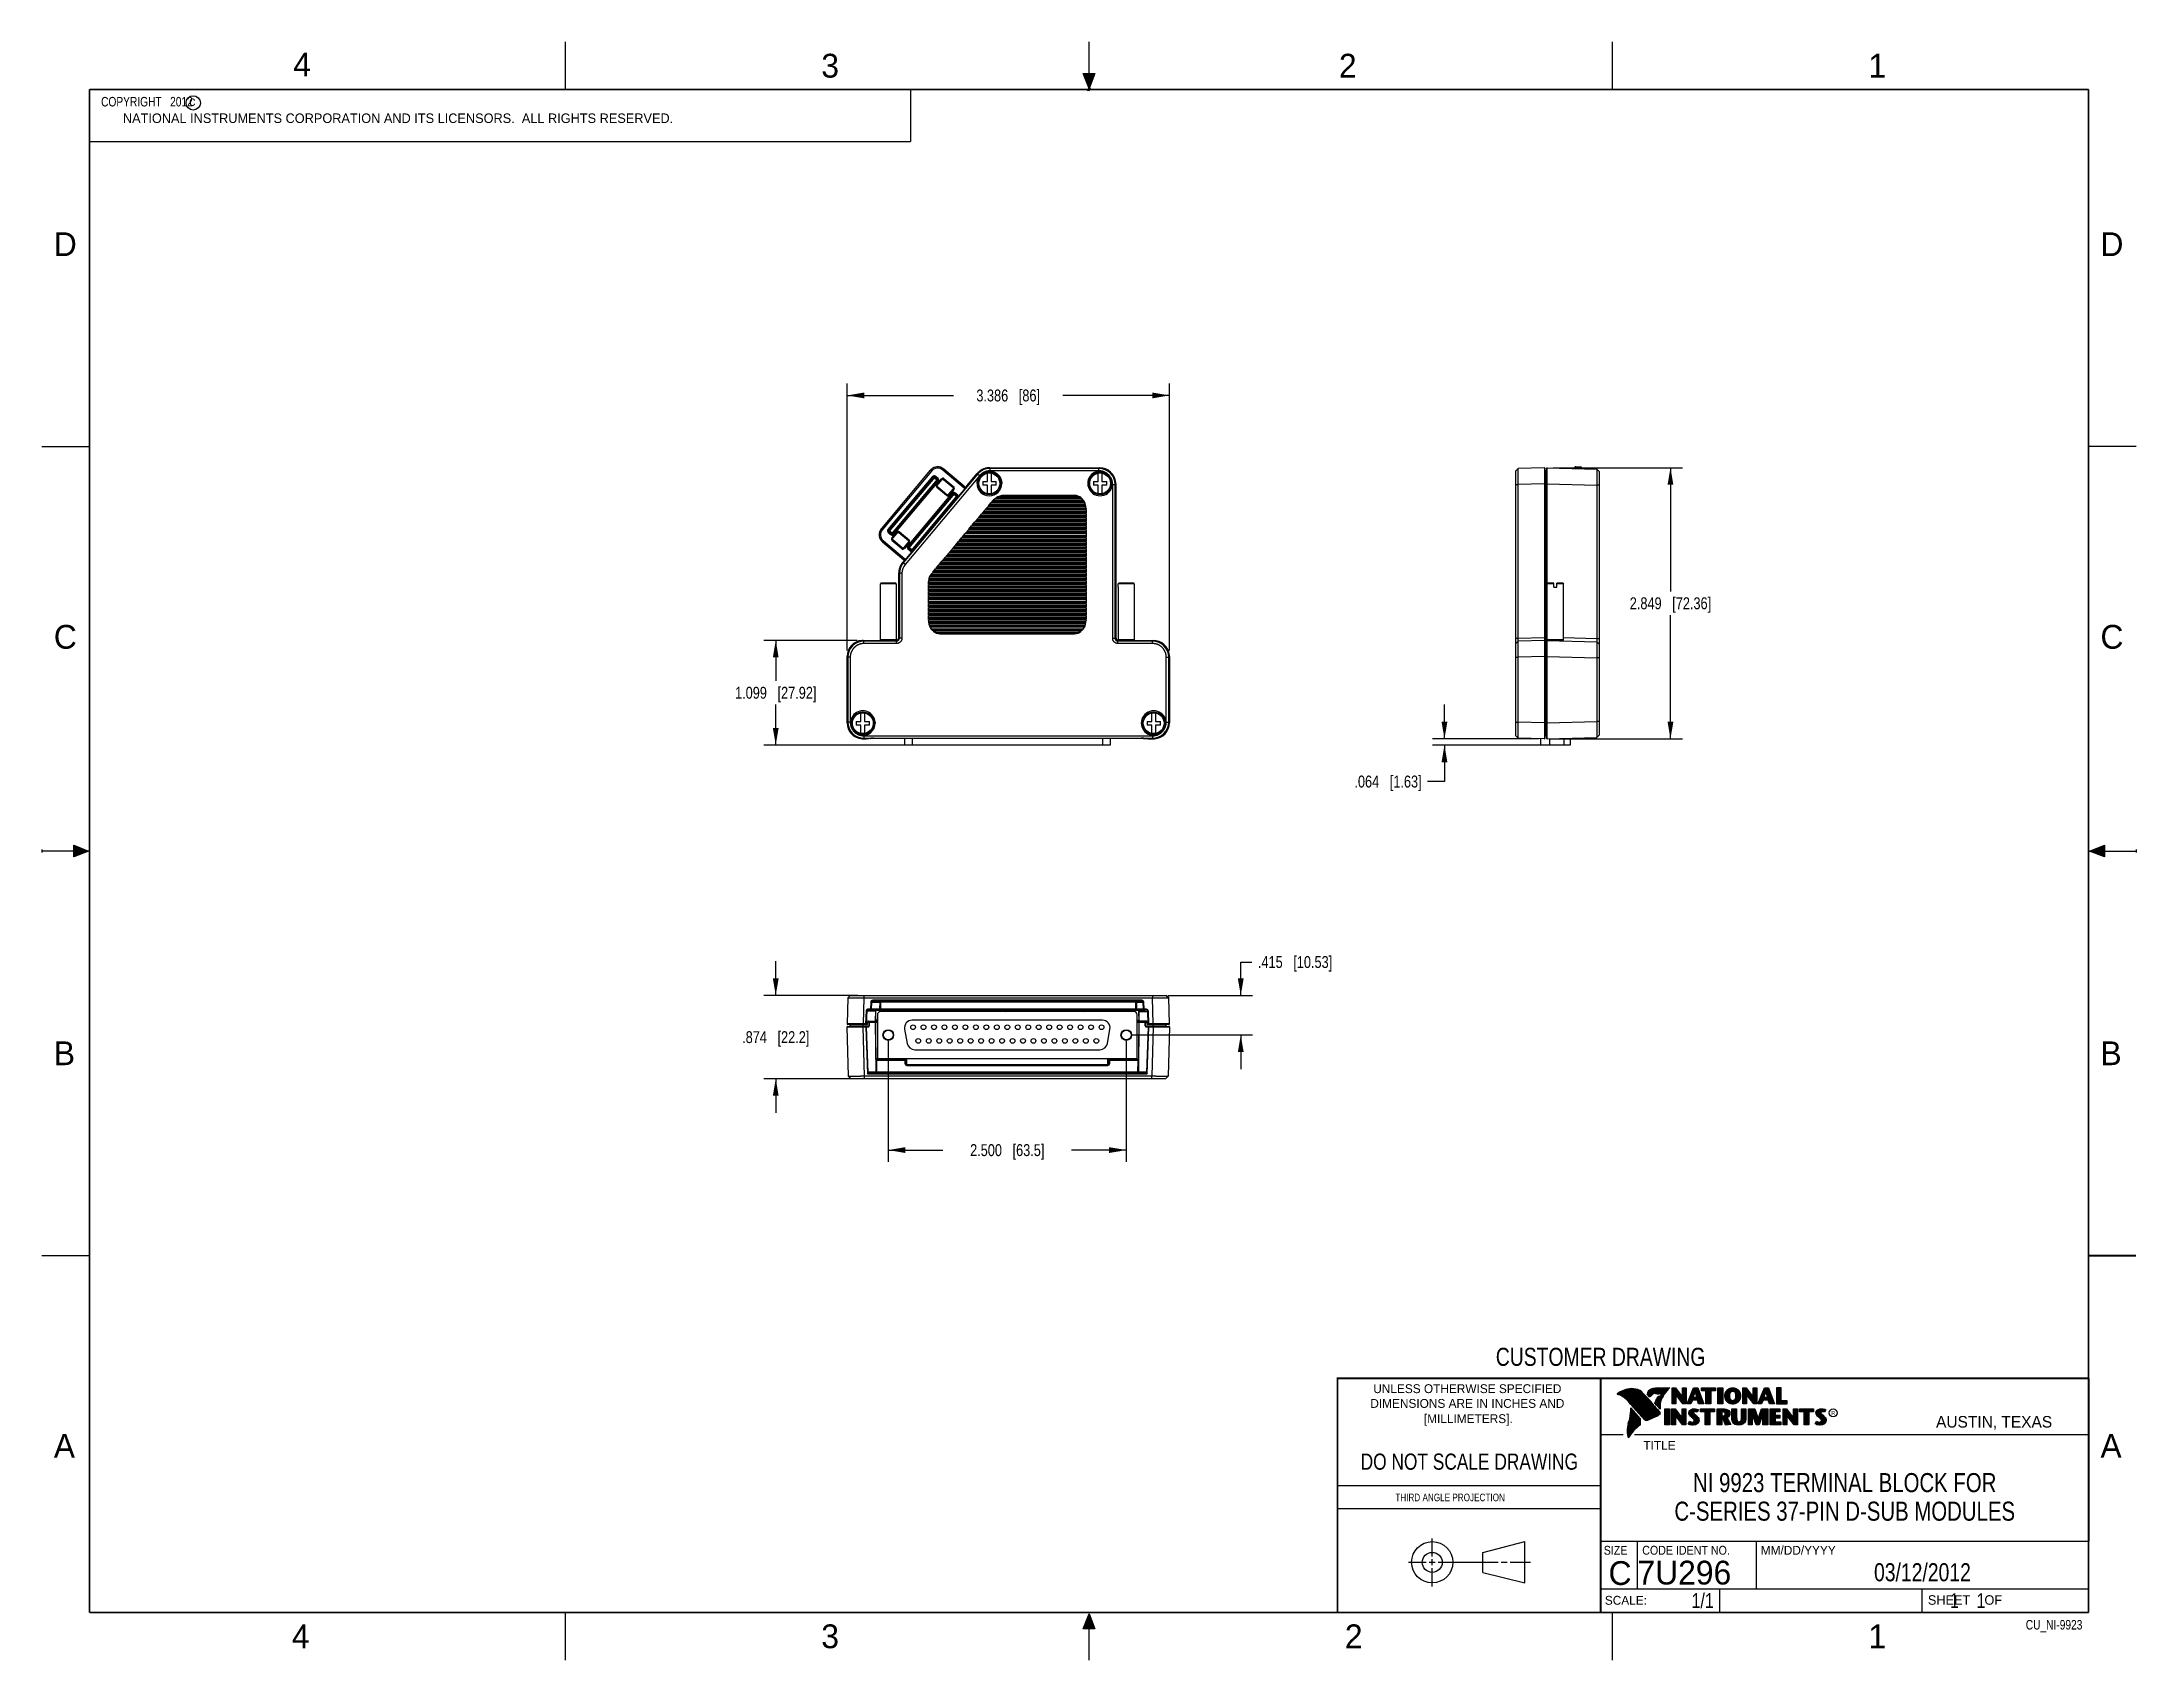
# Model space of a CAD drawing. Header units: inches. Extents: x 0 to 22, y 0 to 17.
import ezdxf

# ---------------------------------------------------------------- set-up
doc = ezdxf.new("R2010")
doc.units = ezdxf.units.IN
doc.header["$LTSCALE"] = 1.21
doc.header["$MEASUREMENT"] = 0
doc.layers.get('0').update_dxf_attribs({"linetype": 'CONTINUOUS'})
for name, color, linetype in [('DETAIL', 7, 'CONTINUOUS'), ('DIMENSIONS', 7, 'CONTINUOUS'), ('NOTE', 7, 'CONTINUOUS')]:
    doc.layers.add(name, color=color, linetype=linetype)
doc.styles.get("Standard").update_dxf_attribs({"font": 'txt', "width": 0.8})
doc.styles.add('TEXTSTYLE_2', font='txt')
doc.styles.add('TEXTSTYLE_3', font='txt', dxfattribs={"width": 0.9})
doc.dimstyles.new('DIMSTYLE_1', dxfattribs={"dimtxt": 0.125, "dimasz": 0.18, "dimexe": 0.18, "dimexo": 0.0625, "dimgap": 0.09, "dimtad": 0, "dimtih": 1, "dimtoh": 1, "dimdec": 3, "dimzin": 4, "dimdsep": 46, "dimtxsty": 'STANDARD', "dimblk": '_FILLED', "dimblk1": '_FILLED', "dimblk2": '_FILLED', "dimcen": 0.09, "dimadec": 0, "dimazin": 0, "dimtp": 0.01, "dimtm": 0.01, "dimtfac": 1, "dimtdec": 3, "dimtofl": 0, "dimtmove": 0, "dimatfit": 3, "dimldrblk": '_FILLED', "dimfxl": 1, "dimtolj": 1, "dimtzin": 4, "dimarcsym": 0})

msp = doc.modelspace()

# ---------------------------------------------------------------- texts
at = {"color": 2, "linetype": 'CONTINUOUS', "line_spacing_factor": 0.9}
for s, insert, char_height, width, attachment_point, style in [('4', (2.64, 16.8869), 0.25, 0.25, 1, 'TEXTSTYLE_2'), ('3', (8.1875, 16.875), 0.25, 0.25, 1, 'TEXTSTYLE_2'), ('2', (13.625, 16.875), 0.25, 0.25, 1, 'TEXTSTYLE_2'), ('1', (19.1875, 16.875), 0.25, 0.25, 1, 'TEXTSTYLE_2'), ('c', (1.5463, 16.428), 0.1, 0.1, 1, 'TEXTSTYLE_2'), ('NATIONAL INSTRUMENTS CORPORATION AND ITS LICENSORS.  ALL RIGHTS RESERVED.', (0.851, 16.2482), 0.1, 7.3, 1, 'TEXTSTYLE_2'), ('D', (0.125, 15), 0.25, 0.25, 1, 'TEXTSTYLE_2'), ('D', (21.625, 15), 0.25, 0.25, 1, 'TEXTSTYLE_2'), ('C', (0.125, 10.875), 0.25, 0.25, 1, 'TEXTSTYLE_2'), ('C', (21.625, 10.875), 0.25, 0.25, 1, 'TEXTSTYLE_2'), ('B', (0.125, 6.5), 0.25, 0.25, 1, 'TEXTSTYLE_2'), ('B', (21.625, 6.5), 0.25, 0.25, 1, 'TEXTSTYLE_2'), ('UNLESS OTHERWISE SPECIFIED', (14.9742, 2.8979), 0.093, 2.418, 2, 'TEXTSTYLE_2'), ('DIMENSIONS ARE IN INCHES AND', (14.9742, 2.7431), 0.093, 2.604, 2, 'TEXTSTYLE_2'), ('[MILLIMETERS].', (14.9844, 2.5829), 0.093, 1.302, 2, 'TEXTSTYLE_2'), ('R', (18.7972, 2.6166), 0.0418, 0.041753, 1, 'TEXTSTYLE_2'), ('AUSTIN, TEXAS', (19.898, 2.5642), 0.121576, 1.580488, 1, 'TEXTSTYLE_2'), ('A', (0.125, 2.375), 0.25, 0.25, 1, 'TEXTSTYLE_2'), ('TITLE', (16.8235, 2.303), 0.093, 0.465, 1, 'TEXTSTYLE_2'), ('A', (21.625, 2.375), 0.25, 0.25, 1, 'TEXTSTYLE_2'), ('SIZE', (16.407, 1.2002), 0.093, 0.3348, 1, 'TEXTSTYLE_3'), ('CODE IDENT NO.', (16.8114, 1.2002), 0.093, 1.1718, 1, 'TEXTSTYLE_3'), ('MM/DD/YYYY', (18.0565, 1.2002), 0.093, 0.93, 1, 'TEXTSTYLE_2'), ('SCALE:', (16.4187, 0.6745), 0.093, 0.558, 1, 'TEXTSTYLE_2'), ('SHEET    OF', (19.8121, 0.6815), 0.1, 1.1, 1, 'TEXTSTYLE_2'), ('4', (2.625, 0.375), 0.25, 0.25, 1, 'TEXTSTYLE_2'), ('3', (8.1875, 0.375), 0.25, 0.25, 1, 'TEXTSTYLE_2'), ('2', (13.6875, 0.375), 0.25, 0.25, 1, 'TEXTSTYLE_2'), ('1', (19.1875, 0.375), 0.25, 0.25, 1, 'TEXTSTYLE_2')]:
    msp.add_mtext(s, dxfattribs=dict(at, insert=insert, char_height=char_height, width=width, attachment_point=attachment_point, style=style))
at = {"color": 7, "linetype": 'CONTINUOUS', "attachment_point": 2, "line_spacing_factor": 0.9}
for s, insert, char_height, width in [('CUSTOMER DRAWING', (16.3742, 3.2811), 0.19, 2.432), ('DO NOT SCALE DRAWING', (14.9953, 2.1698), 0.17, 2.72)]:
    msp.add_mtext(s, dxfattribs=dict(at, insert=insert, char_height=char_height, width=width))
at = {"color": 2, "linetype": 'CONTINUOUS', "insert": (14.2178, 1.7486), "char_height": 0.08, "width": 1.408, "attachment_point": 1, "line_spacing_factor": 0.9}
msp.add_mtext('THIRD ANGLE PROJECTION', dxfattribs=at)
at = {"color": 7, "linetype": 'CONTINUOUS', "char_height": 0.25, "line_spacing_factor": 0.9, "style": 'TEXTSTYLE_2'}
for s, insert, width, attachment_point in [('C', (16.5785, 1.0393), 0.25, 2), ('7U296', (16.7614, 1.0441), 1.25, 1)]:
    msp.add_mtext(s, dxfattribs=dict(at, insert=insert, width=width, attachment_point=attachment_point))
at = {"layer": 'DETAIL', "color": 7, "linetype": 'CONTINUOUS', "char_height": 0.15625, "line_spacing_factor": 0.9}
for s, insert, width, attachment_point in [('1/1', (17.5623, 0.7032), 0.375, 3), ('     1    1', (19.8125, 0.7031), 1.375, 1)]:
    msp.add_mtext(s, dxfattribs=dict(at, insert=insert, width=width, attachment_point=attachment_point))
at = {"layer": 'DETAIL', "color": 2, "linetype": 'CONTINUOUS', "insert": (21.4352, 0.4213), "char_height": 0.1, "width": 0.8, "attachment_point": 3, "line_spacing_factor": 0.9}
msp.add_mtext('CU_NI-9923', dxfattribs=at)
at = {"layer": 'NOTE', "color": 2, "linetype": 'CONTINUOUS', "insert": (0.5624, 16.4219), "char_height": 0.1, "width": 1.44, "attachment_point": 1, "line_spacing_factor": 0.9}
msp.add_mtext('  COPYRIGHT   2012', dxfattribs=at)
at = {"layer": 'NOTE', "color": 7, "linetype": 'CONTINUOUS', "attachment_point": 2, "line_spacing_factor": 0.9}
for s, insert, char_height, width in [('NI 9923 TERMINAL BLOCK FOR\\PC-SERIES 37-PIN D-SUB MODULES', (18.9387, 1.9646), 0.2, 4.64), ('03/12/2012 ', (19.755, 1.0181), 0.19, 1.672)]:
    msp.add_mtext(s, dxfattribs=dict(at, insert=insert, char_height=char_height, width=width))

# ---------------------------------------------------------------- blocks, each defined once
blk = doc.blocks.new('_FILLED')
at = {"color": 0, "linetype": 'BYBLOCK'}
blk.add_solid([(0, 0), (-1, 0.17), (-1, -0.17)], dxfattribs=at)
blk = doc.blocks.new('*D0')
at = {"layer": 'DIMENSIONS', "color": 2, "linetype": 'CONTINUOUS'}
for p, q in [((7.709, 6.982), (7.709, 7.342)), ((8.573, 6.982), (7.584, 6.982)), ((8.58, 6.108), (7.584, 6.108)), ((7.709, 6.108), (7.709, 5.748))]:
    blk.add_line(p, q, dxfattribs=at)
at = {"layer": 'DIMENSIONS', "color": 2, "linetype": 'CONTINUOUS', "xscale": 0.18, "yscale": 0.18, "zscale": 0.18}
for p, rotation in [((7.709, 6.982), 270), ((7.709, 6.108), 90)]:
    blk.add_blockref('_FILLED', p, dxfattribs=dict(at, rotation=rotation))
at = {"layer": 'DIMENSIONS', "color": 2, "linetype": 'CONTINUOUS', "insert": (7.709, 6.607), "char_height": 0.125, "width": 1.125, "attachment_point": 2, "line_spacing_factor": 0.9}
blk.add_mtext('.874{\\Ftxt.shx;\\W1.000000;\\H0.125000; }[22.2]', dxfattribs=at)
blk = doc.blocks.new('*D1')
at = {"layer": 'DIMENSIONS', "color": 2, "linetype": 'CONTINUOUS'}
for p, q in [((8.891, 6.504), (8.891, 5.233)), ((11.391, 6.504), (11.391, 5.233)), ((8.891, 5.358), (9.466, 5.358)), ((11.391, 5.358), (10.816, 5.358))]:
    blk.add_line(p, q, dxfattribs=at)
at = {"layer": 'DIMENSIONS', "color": 2, "linetype": 'CONTINUOUS', "xscale": 0.18, "yscale": 0.18, "zscale": 0.18, "rotation": 180}
blk.add_blockref('_FILLED', (8.891, 5.358), dxfattribs=at)
at = {"layer": 'DIMENSIONS', "color": 2, "linetype": 'CONTINUOUS', "xscale": 0.18, "yscale": 0.18, "zscale": 0.18}
blk.add_blockref('_FILLED', (11.391, 5.358), dxfattribs=at)
at = {"layer": 'DIMENSIONS', "color": 2, "linetype": 'CONTINUOUS', "insert": (10.141, 5.42), "char_height": 0.125, "width": 1.225, "attachment_point": 2, "line_spacing_factor": 0.9}
blk.add_mtext('2.500{\\Ftxt.shx;\\W1.000000;\\H0.125000; }[63.5]', dxfattribs=at)
blk = doc.blocks.new('*D2')
at = {"layer": 'DIMENSIONS', "color": 2, "linetype": 'CONTINUOUS'}
for p, q in [((8.459, 10.605), (8.459, 13.411)), ((8.459, 13.286), (9.576, 13.286)), ((11.844, 13.286), (10.726, 13.286)), ((11.844, 10.605), (11.844, 13.411))]:
    blk.add_line(p, q, dxfattribs=at)
at = {"layer": 'DIMENSIONS', "color": 2, "linetype": 'CONTINUOUS', "xscale": 0.18, "yscale": 0.18, "zscale": 0.18, "rotation": 179.9999999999}
blk.add_blockref('_FILLED', (8.459, 13.286), dxfattribs=at)
at = {"layer": 'DIMENSIONS', "color": 2, "linetype": 'CONTINUOUS', "xscale": 0.18, "yscale": 0.18, "zscale": 0.18}
blk.add_blockref('_FILLED', (11.844, 13.286), dxfattribs=at)
at = {"layer": 'DIMENSIONS', "color": 2, "linetype": 'CONTINUOUS', "insert": (10.151, 13.348), "char_height": 0.125, "width": 1.025, "attachment_point": 2, "line_spacing_factor": 0.9}
blk.add_mtext('3.386{\\Ftxt.shx;\\W1.000000;\\H0.125000; }[86]', dxfattribs=at)
blk = doc.blocks.new('*D3')
at = {"layer": 'DIMENSIONS', "color": 2, "linetype": 'CONTINUOUS'}
for p, q in [((8.566, 10.713), (7.584, 10.713)), ((7.709, 10.713), (7.709, 10.288)), ((7.709, 9.613), (7.709, 10.038)), ((9.079, 9.613), (7.584, 9.613))]:
    blk.add_line(p, q, dxfattribs=at)
at = {"layer": 'DIMENSIONS', "color": 2, "linetype": 'CONTINUOUS', "xscale": 0.18, "yscale": 0.18, "zscale": 0.18}
for p, rotation in [((7.709, 10.713), 90), ((7.709, 9.613), 270)]:
    blk.add_blockref('_FILLED', p, dxfattribs=dict(at, rotation=rotation))
at = {"layer": 'DIMENSIONS', "color": 2, "linetype": 'CONTINUOUS', "insert": (7.709, 10.225), "char_height": 0.125, "width": 1.325, "attachment_point": 2, "line_spacing_factor": 0.9}
blk.add_mtext('1.099{\\Ftxt.shx;\\W1.000000;\\H0.125000; }[27.92]', dxfattribs=at)
blk = doc.blocks.new('*D4')
at = {"layer": 'DIMENSIONS', "color": 2, "linetype": 'CONTINUOUS'}
for p, q in [((14.734, 9.678), (14.734, 10.038)), ((15.721, 9.678), (14.609, 9.678)), ((15.775, 9.613), (14.609, 9.613)), ((14.734, 9.613), (14.734, 9.23)), ((14.734, 9.23), (14.557, 9.23))]:
    blk.add_line(p, q, dxfattribs=at)
at = {"layer": 'DIMENSIONS', "color": 2, "linetype": 'CONTINUOUS', "xscale": 0.18, "yscale": 0.18, "zscale": 0.18}
for p, rotation in [((14.734, 9.678), 270), ((14.734, 9.613), 90)]:
    blk.add_blockref('_FILLED', p, dxfattribs=dict(at, rotation=rotation))
at = {"layer": 'DIMENSIONS', "color": 2, "linetype": 'CONTINUOUS', "insert": (14.494, 9.292), "char_height": 0.125, "width": 1.125, "attachment_point": 3, "line_spacing_factor": 0.9}
blk.add_mtext('.064{\\Ftxt.shx;\\W1.000000;\\H0.125000; }[1.63]', dxfattribs=at)
blk = doc.blocks.new('*D5')
at = {"layer": 'DIMENSIONS', "color": 2, "linetype": 'CONTINUOUS'}
for p, q in [((15.876, 12.527), (17.233, 12.527)), ((17.108, 12.527), (17.108, 11.227)), ((17.108, 9.678), (17.108, 10.977)), ((15.846, 9.678), (17.233, 9.678))]:
    blk.add_line(p, q, dxfattribs=at)
at = {"layer": 'DIMENSIONS', "color": 2, "linetype": 'CONTINUOUS', "xscale": 0.18, "yscale": 0.18, "zscale": 0.18}
for p, rotation in [((17.108, 12.527), 90), ((17.108, 9.678), 270)]:
    blk.add_blockref('_FILLED', p, dxfattribs=dict(at, rotation=rotation))
at = {"layer": 'DIMENSIONS', "color": 2, "linetype": 'CONTINUOUS', "insert": (17.108, 11.165), "char_height": 0.125, "width": 1.325, "attachment_point": 2, "line_spacing_factor": 0.9}
blk.add_mtext('2.849{\\Ftxt.shx;\\W1.000000;\\H0.125000; }[72.36]', dxfattribs=at)
blk = doc.blocks.new('*D6')
at = {"layer": 'DIMENSIONS', "color": 2, "linetype": 'CONTINUOUS'}
for p, q in [((12.594, 6.982), (12.594, 7.333)), ((12.594, 7.333), (12.712, 7.333)), ((11.832, 6.982), (12.719, 6.982)), ((11.454, 6.567), (12.719, 6.567)), ((12.594, 6.567), (12.594, 6.207))]:
    blk.add_line(p, q, dxfattribs=at)
at = {"layer": 'DIMENSIONS', "color": 2, "linetype": 'CONTINUOUS', "xscale": 0.18, "yscale": 0.18, "zscale": 0.18}
for p, rotation in [((12.594, 6.982), 270), ((12.594, 6.567), 90)]:
    blk.add_blockref('_FILLED', p, dxfattribs=dict(at, rotation=rotation))
at = {"layer": 'DIMENSIONS', "color": 2, "linetype": 'CONTINUOUS', "insert": (12.774, 7.396), "char_height": 0.125, "width": 1.225, "attachment_point": 1, "line_spacing_factor": 0.9}
blk.add_mtext('.415{\\Ftxt.shx;\\W1.000000;\\H0.125000; }[10.53]', dxfattribs=at)

# ---------------------------------------------------------------- dimensions: what is measured, and where the dimension line sits
at = {"layer": 'DIMENSIONS', "color": 2, "linetype": 'CONTINUOUS'}
for base, p1, p2, angle, picture, middle in [((8.4585, 13.2857), (11.8442, 10.6051), (8.4585, 10.6051), 180, '*D2', (10.0014, 13.2857)), ((17.1083, 12.5265), (15.8456, 9.6778), (15.8759, 12.5265), 90, '*D5', (16.9583, 11.1021)), ((7.7085, 9.6134), (8.5659, 10.7125), (9.0794, 9.6134), 270, '*D3', (7.5585, 10.163)), ((14.7342, 9.6778), (15.7746, 9.6134), (15.7206, 9.6778), 90, '*D4', (13.6816, 9.2295)), ((7.7085, 6.9819), (8.5796, 6.1079), (8.5731, 6.9819), 90, '*D0', (7.5835, 6.5449)), ((12.5942, 6.9816), (11.4539, 6.5669), (11.8319, 6.9816), 90, '*D6', (13.3867, 7.3333))]:
    dim = msp.add_linear_dim(base=base, p1=p1, p2=p2, angle=angle, dimstyle='DIMSTYLE_1', dxfattribs=at)
    dim.commit()
    dim.dimension.update_dxf_attribs({"geometry": picture, "text_midpoint": middle, "dimtype": 160})
dim = msp.add_linear_dim(base=(11.3914, 5.3579), p1=(8.8914, 6.5044), p2=(11.3914, 6.5044), dimstyle='DIMSTYLE_1', dxfattribs=at)
dim.commit()
dim.dimension.update_dxf_attribs({"geometry": '*D1', "text_midpoint": (9.9914, 5.3579), "dimtype": 160})

# ---------------------------------------------------------------- hatches: boundary and pattern name
at = {"linetype": 'CONTINUOUS'}
for points in [[(11, 16.51), (10.9375, 16.6663), (11.0625, 16.6663)], [(0.3337, 8.5625), (0.49, 8.5), (0.3337, 8.4375)], [(21.6663, 8.5625), (21.6663, 8.4375), (21.51, 8.5)], [(10.9375, 0.3287), (11, 0.485), (11.0625, 0.3287)]]:
    msp.add_hatch(color=2, dxfattribs=at).paths.add_polyline_path(points)

# ---------------------------------------------------------------- linework, layer by layer
at = {"color": 2, "linetype": 'CONTINUOUS'}
for p, q in [((5.5, 16.5), (5.5, 17)), ((11, 16.485), (11, 17)), ((16.5, 16.5), (16.5, 17)), ((11, 16.51), (10.9375, 16.6663)), ((10.9375, 16.6663), (11.0625, 16.6663)), ((11.015, 16.515), (10.985, 16.485)), ((10.985, 16.485), (11, 16.515)), ((11.0625, 16.6663), (11, 16.51)), ((11, 16.485), (11.015, 16.515)), ((0.4999, 16.5), (9.1249, 16.5)), ((0.4999, 16.5), (0.4999, 15.9531)), ((9.1249, 16.5), (9.1249, 15.9531)), ((0.4999, 15.9531), (9.1249, 15.9531)), ((0, 12.75), (0.5, 12.75)), ((22, 12.75), (21.5, 12.75)), ((0, 8.515), (0, 8.485)), ((0.49, 8.5), (0, 8.5)), ((0.3337, 8.4375), (0.3337, 8.5625)), ((0.3337, 8.5625), (0.49, 8.5)), ((0.49, 8.5), (0.3337, 8.4375)), ((21.51, 8.5), (21.6663, 8.5625)), ((21.51, 8.5), (22, 8.5)), ((21.6663, 8.4375), (21.51, 8.5)), ((21.6663, 8.5625), (21.6663, 8.4375)), ((22, 8.515), (22, 8.485)), ((0, 4.25), (0.5, 4.25)), ((16.3737, 2.9596), (21.5037, 2.9596)), ((16.3737, 2.9596), (16.3737, 1.2496)), ((16.375, 2.96), (21.5, 2.96)), ((21.5037, 2.9596), (21.5037, 1.2496)), ((16.5578, 2.796), (16.5578, 2.7989)), ((16.5646, 2.7936), (16.5646, 2.8033)), ((16.5714, 2.7909), (16.5714, 2.8075)), ((16.5782, 2.788), (16.5782, 2.8116)), ((16.5851, 2.7849), (16.5851, 2.8154)), ((16.5919, 2.7815), (16.5919, 2.819)), ((16.5987, 2.7778), (16.5987, 2.8221)), ((16.6055, 2.7738), (16.6055, 2.8249)), ((16.6124, 2.7696), (16.6124, 2.8276)), ((16.6192, 2.765), (16.6192, 2.8301)), ((16.626, 2.7601), (16.626, 2.8325)), ((16.6329, 2.7549), (16.6329, 2.8347)), ((16.6397, 2.7492), (16.6397, 2.8367)), ((16.6465, 2.7431), (16.6465, 2.8386)), ((16.6533, 2.7366), (16.6533, 2.8403)), ((16.6602, 2.7295), (16.6602, 2.8419)), ((16.667, 2.7221), (16.667, 2.8435)), ((16.6738, 2.7146), (16.6738, 2.8449)), ((16.6806, 2.707), (16.6806, 2.8459)), ((16.6875, 2.6995), (16.6875, 2.8467)), ((16.7939, 2.533), (16.6919, 2.6489)), ((16.6943, 2.6918), (16.6943, 2.8472)), ((16.7011, 2.6841), (16.7011, 2.8474)), ((16.708, 2.6764), (16.708, 2.8474)), ((16.7148, 2.6685), (16.7148, 2.847)), ((16.7216, 2.6607), (16.7216, 2.8465)), ((16.7284, 2.6527), (16.7284, 2.8456)), ((16.7353, 2.6447), (16.7353, 2.8445)), ((16.7421, 2.6366), (16.7421, 2.8431)), ((16.7489, 2.6285), (16.7489, 2.8417)), ((16.7557, 2.6204), (16.7557, 2.84)), ((16.7626, 2.6125), (16.7626, 2.8378)), ((16.7694, 2.6046), (16.7694, 2.8352)), ((16.7762, 2.5968), (16.7762, 2.8321)), ((16.7831, 2.5891), (16.7831, 2.8284)), ((16.7899, 2.5815), (16.7899, 2.8242)), ((16.7967, 2.5739), (16.7967, 2.8193)), ((16.8035, 2.5665), (16.8035, 2.8136)), ((16.8104, 2.5591), (16.8104, 2.807)), ((16.8172, 2.5519), (16.8172, 2.7996)), ((16.824, 2.5447), (16.824, 2.7924)), ((16.8308, 2.5375), (16.8308, 2.7853)), ((16.8377, 2.5314), (16.8377, 2.7781)), ((16.8445, 2.5262), (16.8445, 2.7709)), ((16.8513, 2.523), (16.8513, 2.7637)), ((16.8581, 2.5224), (16.8581, 2.7565)), ((16.8864, 2.7664), (16.8632, 2.7937)), ((16.865, 2.5241), (16.865, 2.7493)), ((16.8877, 2.7723), (16.8682, 2.7952)), ((16.8718, 2.791), (16.8718, 2.8085)), ((16.8718, 2.527), (16.8718, 2.7421)), ((16.8786, 2.783), (16.8786, 2.8206)), ((16.8786, 2.5298), (16.8786, 2.7348)), ((16.8855, 2.7749), (16.8855, 2.8281)), ((16.8855, 2.5327), (16.8855, 2.727)), ((16.8923, 2.7747), (16.8923, 2.8335)), ((16.8923, 2.5356), (16.8923, 2.7187)), ((16.8991, 2.7788), (16.8991, 2.8375)), ((16.8991, 2.5385), (16.8991, 2.7104)), ((16.9059, 2.7837), (16.9059, 2.8408)), ((16.9059, 2.5415), (16.9059, 2.7022)), ((16.9128, 2.7896), (16.9128, 2.8436)), ((16.9128, 2.5446), (16.9128, 2.6939)), ((16.9196, 2.7966), (16.9196, 2.8459)), ((16.9196, 2.5477), (16.9196, 2.6856)), ((16.9264, 2.8018), (16.9264, 2.8477)), ((16.9264, 2.5508), (16.9264, 2.6774)), ((16.9332, 2.8053), (16.9332, 2.849)), ((16.9332, 2.554), (16.9332, 2.6691)), ((16.9401, 2.8077), (16.9401, 2.8499)), ((16.9401, 2.5573), (16.9401, 2.6608)), ((16.9616, 2.6797), (16.9434, 2.7005)), ((16.9469, 2.8082), (16.9469, 2.8509)), ((16.9469, 2.5606), (16.9469, 2.6526)), ((16.9653, 2.6828), (16.9492, 2.7013)), ((16.9537, 2.8069), (16.9537, 2.8518)), ((16.9537, 2.696), (16.9537, 2.7109)), ((16.9537, 2.5639), (16.9537, 2.6443)), ((16.9606, 2.8048), (16.9606, 2.8525)), ((16.9606, 2.6882), (16.9606, 2.7266)), ((16.9674, 2.8034), (16.9674, 2.8531)), ((16.9674, 2.6802), (16.9674, 2.7444)), ((16.9742, 2.8027), (16.9742, 2.8536)), ((16.9742, 2.672), (16.9742, 2.7568)), ((16.981, 2.8023), (16.981, 2.854)), ((16.981, 2.664), (16.981, 2.7634)), ((16.9838, 2.8589), (17.0997, 2.8607)), ((16.9839, 2.8541), (17.087, 2.8557)), ((16.9879, 2.802), (16.9879, 2.8542)), ((16.9879, 2.6563), (16.9879, 2.7665)), ((16.999, 2.637), (16.9946, 2.6418)), ((16.9947, 2.8019), (16.9947, 2.8543)), ((16.9947, 2.6748), (16.9947, 2.7683)), ((17.0015, 2.8005), (17.0015, 2.8544)), ((17.0015, 2.7195), (17.0015, 2.7694)), ((17.0083, 2.7963), (17.0083, 2.8545)), ((17.0083, 2.7388), (17.0083, 2.7698)), ((17.0152, 2.755), (17.0152, 2.8546)), ((17.022, 2.7691), (17.022, 2.8547)), ((17.0288, 2.7817), (17.0288, 2.8548)), ((17.0357, 2.7931), (17.0357, 2.8549)), ((17.0425, 2.8035), (17.0425, 2.855)), ((17.0493, 2.8131), (17.0493, 2.8551)), ((17.0561, 2.822), (17.0561, 2.8552)), ((17.063, 2.8303), (17.063, 2.8553)), ((17.0698, 2.8381), (17.0698, 2.8554)), ((17.0766, 2.8454), (17.0766, 2.8555)), ((17.1243, 2.8592), (17.1609, 2.8592)), ((17.1243, 2.6915), (17.1243, 2.8592)), ((17.1637, 2.6915), (17.1243, 2.6915)), ((17.1291, 2.8543), (17.1585, 2.8543)), ((17.1291, 2.6963), (17.1291, 2.8543)), ((17.1589, 2.6963), (17.1291, 2.6963)), ((17.1381, 2.6963), (17.1381, 2.8543)), ((17.1447, 2.6963), (17.1447, 2.8543)), ((17.1514, 2.6963), (17.1514, 2.8543)), ((17.1589, 2.8042), (17.1581, 2.8543)), ((17.1585, 2.8543), (17.2383, 2.7492)), ((17.2418, 2.6963), (17.1589, 2.8042)), ((17.1589, 2.8042), (17.1589, 2.6963)), ((17.1609, 2.8592), (17.2334, 2.7636)), ((17.2395, 2.6915), (17.1637, 2.7899)), ((17.1637, 2.7899), (17.1637, 2.6915)), ((17.1648, 2.7965), (17.1648, 2.8461)), ((17.1714, 2.7879), (17.1714, 2.8373)), ((17.1781, 2.7792), (17.1781, 2.8285)), ((17.1848, 2.7705), (17.1848, 2.8197)), ((17.1915, 2.7618), (17.1915, 2.8109)), ((17.1981, 2.7531), (17.1981, 2.8021)), ((17.2048, 2.7445), (17.2048, 2.7933)), ((17.2115, 2.7358), (17.2115, 2.7845)), ((17.2182, 2.7271), (17.2182, 2.7757)), ((17.2248, 2.7184), (17.2248, 2.7669)), ((17.2315, 2.7098), (17.2315, 2.7581)), ((17.2334, 2.8592), (17.2732, 2.8592)), ((17.2334, 2.7636), (17.2334, 2.8592)), ((17.2382, 2.7011), (17.2383, 2.7492)), ((17.2383, 2.8543), (17.2684, 2.8543)), ((17.2383, 2.7492), (17.2383, 2.8543)), ((17.2732, 2.6915), (17.2395, 2.6915)), ((17.2684, 2.6963), (17.2418, 2.6963)), ((17.2449, 2.6963), (17.2449, 2.8543)), ((17.2515, 2.6963), (17.2515, 2.8543)), ((17.2582, 2.6963), (17.2582, 2.8543)), ((17.2649, 2.6963), (17.2649, 2.8543)), ((17.2684, 2.8543), (17.2684, 2.6963)), ((17.2732, 2.8592), (17.2732, 2.6915)), ((17.2831, 2.6915), (17.3516, 2.8591)), ((17.3228, 2.6915), (17.2831, 2.6915)), ((17.2903, 2.6964), (17.3548, 2.8542)), ((17.3195, 2.6964), (17.2903, 2.6964)), ((17.2983, 2.6964), (17.2983, 2.7158)), ((17.3049, 2.6964), (17.3049, 2.7322)), ((17.3116, 2.6964), (17.3116, 2.7485)), ((17.3183, 2.6964), (17.3183, 2.7648)), ((17.3356, 2.7364), (17.3195, 2.6964)), ((17.3388, 2.7316), (17.3228, 2.6915)), ((17.325, 2.7101), (17.325, 2.7812)), ((17.3316, 2.7267), (17.3316, 2.7975)), ((17.394, 2.7364), (17.3356, 2.7364)), ((17.3383, 2.7364), (17.3383, 2.8138)), ((17.3905, 2.7316), (17.3388, 2.7316)), ((17.3409, 2.7533), (17.3624, 2.8228)), ((17.389, 2.7533), (17.3409, 2.7533)), ((17.345, 2.7666), (17.345, 2.8302)), ((17.345, 2.7364), (17.345, 2.7533)), ((17.3475, 2.7581), (17.3659, 2.8179)), ((17.3827, 2.7581), (17.3475, 2.7581)), ((17.3516, 2.8591), (17.3938, 2.8591)), ((17.3517, 2.7882), (17.3517, 2.8465)), ((17.3517, 2.7364), (17.3517, 2.7533)), ((17.3548, 2.8542), (17.3905, 2.8542)), ((17.3583, 2.8098), (17.3583, 2.8542)), ((17.3583, 2.7364), (17.3583, 2.7533)), ((17.3624, 2.8228), (17.3701, 2.8228)), ((17.365, 2.8228), (17.365, 2.8542)), ((17.365, 2.7364), (17.365, 2.7533)), ((17.3659, 2.8179), (17.3664, 2.8179)), ((17.3664, 2.8179), (17.3827, 2.7581)), ((17.3701, 2.8228), (17.389, 2.7533)), ((17.3717, 2.817), (17.3717, 2.8542)), ((17.3717, 2.7364), (17.3717, 2.7533)), ((17.3784, 2.7925), (17.3784, 2.8542)), ((17.3784, 2.7364), (17.3784, 2.7533)), ((17.385, 2.7679), (17.385, 2.8542)), ((17.385, 2.7364), (17.385, 2.7533)), ((17.3905, 2.8542), (17.4504, 2.6964)), ((17.4039, 2.6915), (17.3905, 2.7316)), ((17.3917, 2.7364), (17.3917, 2.851)), ((17.3938, 2.8591), (17.4574, 2.6915)), ((17.4074, 2.6964), (17.394, 2.7364)), ((17.3984, 2.7232), (17.3984, 2.8334)), ((17.4574, 2.6915), (17.4039, 2.6915)), ((17.4051, 2.7034), (17.4051, 2.8158)), ((17.4504, 2.6964), (17.4074, 2.6964)), ((17.4118, 2.6964), (17.4118, 2.7982)), ((17.4184, 2.6964), (17.4184, 2.7806)), ((17.4251, 2.6964), (17.4251, 2.763)), ((17.4318, 2.6964), (17.4318, 2.7455)), ((17.4327, 2.8591), (17.5802, 2.8591)), ((17.4327, 2.8278), (17.4327, 2.8591)), ((17.481, 2.8278), (17.4327, 2.8278)), ((17.4375, 2.8542), (17.5753, 2.8542)), ((17.4375, 2.8327), (17.4375, 2.8542)), ((17.4859, 2.8327), (17.4375, 2.8327)), ((17.4385, 2.6964), (17.4385, 2.7279)), ((17.4451, 2.8327), (17.4451, 2.8542)), ((17.4451, 2.6964), (17.4451, 2.7103)), ((17.4518, 2.8327), (17.4518, 2.8542)), ((17.4585, 2.8327), (17.4585, 2.8542)), ((17.4652, 2.8327), (17.4652, 2.8542)), ((17.4718, 2.8327), (17.4718, 2.8542)), ((17.4785, 2.8327), (17.4785, 2.8542)), ((17.481, 2.6915), (17.481, 2.8278)), ((17.5318, 2.6915), (17.481, 2.6915)), ((17.4859, 2.8327), (17.4852, 2.8542)), ((17.4859, 2.6964), (17.4859, 2.8327)), ((17.5269, 2.6964), (17.4859, 2.6964)), ((17.4919, 2.6964), (17.4919, 2.8542)), ((17.4985, 2.6964), (17.4985, 2.8542)), ((17.5052, 2.6964), (17.5052, 2.8542)), ((17.5119, 2.6964), (17.5119, 2.8542)), ((17.5186, 2.6964), (17.5186, 2.8542)), ((17.5269, 2.8327), (17.5252, 2.8542)), ((17.5753, 2.8327), (17.5269, 2.8327)), ((17.5269, 2.8327), (17.5269, 2.6964)), ((17.5802, 2.8278), (17.5318, 2.8278)), ((17.5318, 2.8278), (17.5318, 2.6915)), ((17.5319, 2.8327), (17.5319, 2.8542)), ((17.5386, 2.8327), (17.5386, 2.8542)), ((17.5453, 2.8327), (17.5453, 2.8542)), ((17.5519, 2.8327), (17.5519, 2.8542)), ((17.5586, 2.8327), (17.5586, 2.8542)), ((17.5653, 2.8327), (17.5653, 2.8542)), ((17.572, 2.8327), (17.572, 2.8542)), ((17.5753, 2.8542), (17.5753, 2.8327)), ((17.5802, 2.8591), (17.5802, 2.8278)), ((17.6059, 2.8591), (17.6565, 2.8591)), ((17.6059, 2.6915), (17.6059, 2.8591)), ((17.6565, 2.6915), (17.6059, 2.6915)), ((17.6108, 2.8542), (17.6516, 2.8542)), ((17.6108, 2.6964), (17.6108, 2.8542)), ((17.6516, 2.6964), (17.6108, 2.6964)), ((17.6187, 2.6964), (17.6187, 2.8542)), ((17.6254, 2.6964), (17.6254, 2.8542)), ((17.632, 2.6964), (17.632, 2.8542)), ((17.6387, 2.6964), (17.6387, 2.8542)), ((17.6454, 2.6964), (17.6454, 2.8542)), ((17.6516, 2.8542), (17.6516, 2.6964)), ((17.6565, 2.8591), (17.6565, 2.6915)), ((17.6849, 2.7803), (17.6851, 2.7836)), ((17.6849, 2.7769), (17.6849, 2.7803)), ((17.6849, 2.7735), (17.6849, 2.7769)), ((17.6851, 2.7701), (17.6849, 2.7735)), ((17.6851, 2.7836), (17.6853, 2.7869)), ((17.6854, 2.7668), (17.6851, 2.7701)), ((17.6853, 2.7869), (17.6857, 2.7901)), ((17.6859, 2.7634), (17.6854, 2.7668)), ((17.6857, 2.7901), (17.6862, 2.7933)), ((17.6864, 2.76), (17.6859, 2.7634)), ((17.6862, 2.7933), (17.6868, 2.7964)), ((17.687, 2.7567), (17.6864, 2.76)), ((17.6868, 2.7964), (17.6876, 2.7995)), ((17.6878, 2.7535), (17.687, 2.7567)), ((17.6876, 2.7995), (17.6884, 2.8024)), ((17.6886, 2.7503), (17.6878, 2.7535)), ((17.6884, 2.8024), (17.6893, 2.8053)), ((17.6895, 2.7471), (17.6886, 2.7503)), ((17.6893, 2.8053), (17.6904, 2.8081)), ((17.6905, 2.7441), (17.6895, 2.7471)), ((17.6904, 2.8081), (17.6915, 2.8108)), ((17.6905, 2.7441), (17.6904, 2.8081)), ((17.6917, 2.7411), (17.6905, 2.7441)), ((17.6915, 2.8108), (17.6928, 2.8135)), ((17.6929, 2.7383), (17.6917, 2.7411)), ((17.6928, 2.8135), (17.6942, 2.8161)), ((17.6942, 2.7355), (17.6929, 2.7383)), ((17.6942, 2.8161), (17.6957, 2.8186)), ((17.6956, 2.7327), (17.6942, 2.7355)), ((17.6971, 2.7301), (17.6956, 2.7327)), ((17.6957, 2.8186), (17.6973, 2.8211)), ((17.6971, 2.7301), (17.6973, 2.8211)), ((17.6987, 2.7275), (17.6971, 2.7301)), ((17.6973, 2.8211), (17.699, 2.8236)), ((17.7003, 2.725), (17.6987, 2.7275)), ((17.699, 2.8236), (17.7008, 2.826)), ((17.7021, 2.7226), (17.7003, 2.725)), ((17.7008, 2.826), (17.7028, 2.8284)), ((17.704, 2.7203), (17.7021, 2.7226)), ((17.7028, 2.8284), (17.7048, 2.8307)), ((17.704, 2.7203), (17.7048, 2.8307)), ((17.706, 2.7181), (17.704, 2.7203)), ((17.7048, 2.8307), (17.707, 2.833)), ((17.708, 2.7159), (17.706, 2.7181)), ((17.707, 2.833), (17.7092, 2.8351)), ((17.7102, 2.7138), (17.708, 2.7159)), ((17.7092, 2.8351), (17.7114, 2.8372)), ((17.7102, 2.7138), (17.7114, 2.8372)), ((17.7124, 2.7119), (17.7102, 2.7138)), ((17.7114, 2.8372), (17.7138, 2.8392)), ((17.7147, 2.71), (17.7124, 2.7119)), ((17.7138, 2.8392), (17.7162, 2.841)), ((17.717, 2.7082), (17.7147, 2.71)), ((17.7162, 2.841), (17.7186, 2.8427)), ((17.717, 2.7082), (17.7186, 2.8427)), ((17.7195, 2.7066), (17.717, 2.7082)), ((17.7186, 2.8427), (17.721, 2.8444)), ((17.722, 2.705), (17.7195, 2.7066)), ((17.721, 2.8444), (17.7235, 2.8459)), ((17.7246, 2.7036), (17.722, 2.705)), ((17.7235, 2.8459), (17.7261, 2.8472)), ((17.7246, 2.7036), (17.7235, 2.8459)), ((17.7273, 2.7022), (17.7246, 2.7036)), ((17.7261, 2.8472), (17.7287, 2.8485)), ((17.7267, 2.7789), (17.7268, 2.7812)), ((17.7267, 2.7766), (17.7267, 2.7789)), ((17.7267, 2.7743), (17.7267, 2.7766)), ((17.7268, 2.772), (17.7267, 2.7743)), ((17.7268, 2.7812), (17.7269, 2.7835)), ((17.7269, 2.7696), (17.7268, 2.772)), ((17.7269, 2.7835), (17.727, 2.7857)), ((17.727, 2.7673), (17.7269, 2.7696)), ((17.727, 2.7857), (17.7272, 2.7879)), ((17.7272, 2.765), (17.727, 2.7673)), ((17.7272, 2.7879), (17.7274, 2.79)), ((17.7274, 2.7628), (17.7272, 2.765)), ((17.7301, 2.701), (17.7273, 2.7022)), ((17.7274, 2.79), (17.7276, 2.7921)), ((17.7277, 2.7606), (17.7274, 2.7628)), ((17.7276, 2.7921), (17.7279, 2.7941)), ((17.728, 2.7584), (17.7277, 2.7606)), ((17.7279, 2.7941), (17.7282, 2.7961)), ((17.7283, 2.7563), (17.728, 2.7584)), ((17.7282, 2.7961), (17.7286, 2.798)), ((17.7287, 2.7543), (17.7283, 2.7563)), ((17.7286, 2.798), (17.729, 2.7998)), ((17.7287, 2.8485), (17.7314, 2.8497)), ((17.7291, 2.7523), (17.7287, 2.7543)), ((17.729, 2.7998), (17.7294, 2.8016)), ((17.7295, 2.7503), (17.7291, 2.7523)), ((17.7294, 2.8016), (17.7299, 2.8034)), ((17.73, 2.7485), (17.7295, 2.7503)), ((17.7299, 2.8034), (17.7304, 2.8051)), ((17.7306, 2.7466), (17.73, 2.7485)), ((17.7301, 2.701), (17.7305, 2.7469)), ((17.733, 2.6999), (17.7301, 2.701)), ((17.7304, 2.8051), (17.7309, 2.8068)), ((17.7311, 2.7449), (17.7306, 2.7466)), ((17.7309, 2.8068), (17.7316, 2.8085)), ((17.731, 2.807), (17.7314, 2.8497)), ((17.7318, 2.7431), (17.7311, 2.7449)), ((17.7314, 2.8497), (17.7342, 2.8508)), ((17.7316, 2.8085), (17.7322, 2.8101)), ((17.7324, 2.7414), (17.7318, 2.7431)), ((17.7322, 2.8101), (17.7329, 2.8117)), ((17.7331, 2.7398), (17.7324, 2.7414)), ((17.7329, 2.8117), (17.7337, 2.8133)), ((17.736, 2.6989), (17.733, 2.6999)), ((17.7339, 2.7382), (17.7331, 2.7398)), ((17.7337, 2.8133), (17.7345, 2.8149)), ((17.7347, 2.7366), (17.7339, 2.7382)), ((17.7342, 2.8508), (17.737, 2.8517)), ((17.7345, 2.8149), (17.7354, 2.8164)), ((17.7355, 2.7351), (17.7347, 2.7366)), ((17.7354, 2.8164), (17.7364, 2.8178)), ((17.7365, 2.7337), (17.7355, 2.7351)), ((17.7391, 2.698), (17.736, 2.6989)), ((17.7364, 2.8178), (17.7374, 2.8192)), ((17.7374, 2.7323), (17.7365, 2.7337)), ((17.737, 2.8517), (17.7399, 2.8526)), ((17.7374, 2.8193), (17.737, 2.8517)), ((17.7374, 2.8192), (17.7384, 2.8206)), ((17.7385, 2.7309), (17.7374, 2.7323)), ((17.7384, 2.8206), (17.7395, 2.8218)), ((17.7388, 2.698), (17.7384, 2.7309)), ((17.7396, 2.7296), (17.7385, 2.7309)), ((17.7423, 2.6972), (17.7391, 2.698)), ((17.7395, 2.8218), (17.7407, 2.823)), ((17.7408, 2.7283), (17.7396, 2.7296)), ((17.7399, 2.8526), (17.7429, 2.8534)), ((17.7407, 2.823), (17.742, 2.8241)), ((17.742, 2.7272), (17.7408, 2.7283)), ((17.742, 2.8241), (17.7432, 2.8252)), ((17.7433, 2.7261), (17.742, 2.7272)), ((17.7456, 2.6966), (17.7423, 2.6972)), ((17.7429, 2.8534), (17.7459, 2.8541)), ((17.7432, 2.8252), (17.7446, 2.8261)), ((17.7446, 2.725), (17.7433, 2.7261)), ((17.7446, 2.8261), (17.746, 2.827)), ((17.746, 2.7241), (17.7446, 2.725)), ((17.7455, 2.8267), (17.7455, 2.854)), ((17.7455, 2.6966), (17.7455, 2.7244)), ((17.7489, 2.696), (17.7456, 2.6966)), ((17.7459, 2.8541), (17.749, 2.8546)), ((17.746, 2.827), (17.7474, 2.8278)), ((17.7475, 2.7232), (17.746, 2.7241)), ((17.7474, 2.8278), (17.7488, 2.8285)), ((17.749, 2.7224), (17.7475, 2.7232)), ((17.7488, 2.8285), (17.7503, 2.8291)), ((17.7523, 2.6956), (17.7489, 2.696)), ((17.749, 2.8546), (17.7522, 2.8551)), ((17.7506, 2.7217), (17.749, 2.7224)), ((17.7503, 2.8291), (17.7519, 2.8297)), ((17.7522, 2.7212), (17.7506, 2.7217)), ((17.7519, 2.8297), (17.7535, 2.8301)), ((17.7522, 2.8551), (17.7553, 2.8554)), ((17.7522, 2.8298), (17.7522, 2.8551)), ((17.7538, 2.7207), (17.7522, 2.7212)), ((17.7522, 2.6956), (17.7522, 2.7212)), ((17.7557, 2.6953), (17.7523, 2.6956)), ((17.7535, 2.8301), (17.7551, 2.8305)), ((17.7555, 2.7203), (17.7538, 2.7207)), ((17.7551, 2.8305), (17.7567, 2.8308)), ((17.7553, 2.8554), (17.7585, 2.8556)), ((17.7572, 2.72), (17.7555, 2.7203)), ((17.7591, 2.6952), (17.7557, 2.6953)), ((17.7567, 2.8308), (17.7584, 2.8311)), ((17.7589, 2.7198), (17.7572, 2.72)), ((17.7584, 2.8311), (17.7601, 2.8312)), ((17.7585, 2.8556), (17.7616, 2.8557)), ((17.7589, 2.8311), (17.7589, 2.8556)), ((17.7606, 2.7197), (17.7589, 2.7198)), ((17.7589, 2.6952), (17.7589, 2.7198)), ((17.7625, 2.6951), (17.7591, 2.6952)), ((17.7601, 2.8312), (17.7618, 2.8312)), ((17.7624, 2.7198), (17.7606, 2.7197)), ((17.7616, 2.8557), (17.7648, 2.8556)), ((17.7618, 2.8312), (17.7636, 2.8311)), ((17.7641, 2.7199), (17.7624, 2.7198)), ((17.7659, 2.6952), (17.7625, 2.6951)), ((17.7636, 2.8311), (17.7653, 2.831)), ((17.7658, 2.7201), (17.7641, 2.7199)), ((17.7648, 2.8556), (17.768, 2.8555)), ((17.7653, 2.831), (17.767, 2.8307)), ((17.7655, 2.6952), (17.7659, 2.7201)), ((17.7675, 2.7204), (17.7658, 2.7201)), ((17.7692, 2.6953), (17.7659, 2.6952)), ((17.767, 2.8307), (17.7686, 2.8304)), ((17.7692, 2.7208), (17.7675, 2.7204)), ((17.7676, 2.8306), (17.768, 2.8555)), ((17.768, 2.8555), (17.7711, 2.8552)), ((17.7686, 2.8304), (17.7703, 2.83)), ((17.7709, 2.7213), (17.7692, 2.7208)), ((17.7724, 2.6956), (17.7692, 2.6953)), ((17.7703, 2.83), (17.7719, 2.8295)), ((17.7725, 2.7218), (17.7709, 2.7213)), ((17.7711, 2.8552), (17.7742, 2.8548)), ((17.7719, 2.8295), (17.7734, 2.8289)), ((17.7722, 2.6956), (17.7725, 2.7218)), ((17.7756, 2.6961), (17.7724, 2.6956)), ((17.7741, 2.7224), (17.7725, 2.7218)), ((17.7734, 2.8289), (17.775, 2.8283)), ((17.7739, 2.8287), (17.7742, 2.8548)), ((17.7756, 2.7231), (17.7741, 2.7224)), ((17.7742, 2.8548), (17.7773, 2.8542)), ((17.775, 2.8283), (17.7764, 2.8276)), ((17.7771, 2.7238), (17.7756, 2.7231)), ((17.7788, 2.6966), (17.7756, 2.6961)), ((17.7764, 2.8276), (17.7778, 2.8268)), ((17.7785, 2.7246), (17.7771, 2.7238)), ((17.7773, 2.8542), (17.7804, 2.8536)), ((17.7778, 2.8268), (17.7792, 2.826)), ((17.7798, 2.7255), (17.7785, 2.7246)), ((17.7819, 2.6972), (17.7788, 2.6966)), ((17.7789, 2.6966), (17.7792, 2.7251)), ((17.7792, 2.826), (17.7805, 2.8251)), ((17.7811, 2.7265), (17.7798, 2.7255)), ((17.7801, 2.8254), (17.7804, 2.8536)), ((17.7804, 2.8536), (17.7834, 2.8528)), ((17.7805, 2.8251), (17.7817, 2.8242)), ((17.7824, 2.7276), (17.7811, 2.7265)), ((17.7817, 2.8242), (17.7829, 2.8232)), ((17.785, 2.698), (17.7819, 2.6972)), ((17.7835, 2.7287), (17.7824, 2.7276)), ((17.7829, 2.8232), (17.784, 2.8221)), ((17.7834, 2.8528), (17.7864, 2.8519)), ((17.7846, 2.7299), (17.7835, 2.7287)), ((17.784, 2.8221), (17.785, 2.821)), ((17.7857, 2.7312), (17.7846, 2.7299)), ((17.785, 2.821), (17.786, 2.8198)), ((17.788, 2.6989), (17.785, 2.698)), ((17.7867, 2.7326), (17.7857, 2.7312)), ((17.786, 2.8198), (17.7869, 2.8186)), ((17.7864, 2.8519), (17.7893, 2.8509)), ((17.7867, 2.8189), (17.7864, 2.8519)), ((17.7876, 2.734), (17.7867, 2.7326)), ((17.7869, 2.8186), (17.7878, 2.8173)), ((17.7884, 2.7354), (17.7876, 2.734)), ((17.788, 2.6989), (17.7876, 2.734)), ((17.7878, 2.8173), (17.7886, 2.816)), ((17.791, 2.7), (17.788, 2.6989)), ((17.7892, 2.7369), (17.7884, 2.7354)), ((17.7886, 2.816), (17.7894, 2.8146)), ((17.79, 2.7385), (17.7892, 2.7369)), ((17.7893, 2.8509), (17.7922, 2.8498)), ((17.7894, 2.8146), (17.7901, 2.8132)), ((17.7907, 2.7401), (17.79, 2.7385)), ((17.7901, 2.8132), (17.7908, 2.8116)), ((17.7914, 2.7417), (17.7907, 2.7401)), ((17.7908, 2.8116), (17.7914, 2.8101)), ((17.7939, 2.7012), (17.791, 2.7)), ((17.7914, 2.8101), (17.7921, 2.8084)), ((17.792, 2.7434), (17.7914, 2.7417)), ((17.7926, 2.7451), (17.792, 2.7434)), ((17.7921, 2.8084), (17.7927, 2.8067)), ((17.7922, 2.8498), (17.795, 2.8486)), ((17.7927, 2.8065), (17.7922, 2.8498)), ((17.7932, 2.7469), (17.7926, 2.7451)), ((17.7927, 2.8067), (17.7932, 2.8048)), ((17.7932, 2.8048), (17.7938, 2.8029)), ((17.7938, 2.7487), (17.7932, 2.7469)), ((17.7939, 2.7012), (17.7934, 2.7475)), ((17.7938, 2.8029), (17.7943, 2.801)), ((17.7943, 2.7506), (17.7938, 2.7487)), ((17.7968, 2.7025), (17.7939, 2.7012)), ((17.7943, 2.801), (17.7948, 2.799)), ((17.7947, 2.7525), (17.7943, 2.7506)), ((17.7952, 2.7545), (17.7947, 2.7525)), ((17.7948, 2.799), (17.7952, 2.7969)), ((17.795, 2.8486), (17.7977, 2.8472)), ((17.7952, 2.7969), (17.7956, 2.7947)), ((17.7956, 2.7565), (17.7952, 2.7545)), ((17.7956, 2.7947), (17.7959, 2.7925)), ((17.7959, 2.7586), (17.7956, 2.7565)), ((17.7959, 2.7925), (17.7962, 2.7903)), ((17.7962, 2.7608), (17.7959, 2.7586)), ((17.7962, 2.7903), (17.7964, 2.7881)), ((17.7965, 2.7629), (17.7962, 2.7608)), ((17.7964, 2.7881), (17.7966, 2.7858)), ((17.7967, 2.7652), (17.7965, 2.7629)), ((17.7966, 2.7858), (17.7968, 2.7835)), ((17.7968, 2.7674), (17.7967, 2.7652)), ((17.7968, 2.7835), (17.7969, 2.7812)), ((17.7969, 2.7697), (17.7968, 2.7674)), ((17.7995, 2.7039), (17.7968, 2.7025)), ((17.7969, 2.7812), (17.797, 2.7789)), ((17.797, 2.7719), (17.7969, 2.7697)), ((17.797, 2.7789), (17.797, 2.7765)), ((17.797, 2.7765), (17.797, 2.7742)), ((17.797, 2.7742), (17.797, 2.7719)), ((17.7977, 2.8472), (17.8004, 2.8458)), ((17.7995, 2.7039), (17.8004, 2.8458)), ((17.8023, 2.7054), (17.7995, 2.7039)), ((17.8004, 2.8458), (17.8031, 2.8443)), ((17.8049, 2.707), (17.8023, 2.7054)), ((17.8031, 2.8443), (17.8056, 2.8426)), ((17.8074, 2.7088), (17.8049, 2.707)), ((17.8056, 2.8426), (17.8081, 2.8409)), ((17.8074, 2.7088), (17.8081, 2.8409)), ((17.8098, 2.7106), (17.8074, 2.7088)), ((17.8081, 2.8409), (17.8105, 2.839)), ((17.8121, 2.7125), (17.8098, 2.7106)), ((17.8105, 2.839), (17.8128, 2.8371)), ((17.8143, 2.7145), (17.8121, 2.7125)), ((17.8128, 2.8371), (17.815, 2.8351)), ((17.8143, 2.7145), (17.8128, 2.8371)), ((17.8164, 2.7166), (17.8143, 2.7145)), ((17.815, 2.8351), (17.8171, 2.833)), ((17.8184, 2.7188), (17.8164, 2.7166)), ((17.8171, 2.833), (17.8192, 2.8308)), ((17.8203, 2.721), (17.8184, 2.7188)), ((17.8192, 2.8308), (17.8211, 2.8285)), ((17.8203, 2.721), (17.8211, 2.8285)), ((17.8221, 2.7234), (17.8203, 2.721)), ((17.8211, 2.8285), (17.823, 2.8262)), ((17.8239, 2.7258), (17.8221, 2.7234)), ((17.823, 2.8262), (17.8247, 2.8238)), ((17.8255, 2.7283), (17.8239, 2.7258)), ((17.8247, 2.8238), (17.8264, 2.8214)), ((17.8271, 2.7309), (17.8255, 2.7283)), ((17.8264, 2.8214), (17.8279, 2.8189)), ((17.8271, 2.7309), (17.8279, 2.8189)), ((17.8286, 2.7335), (17.8271, 2.7309)), ((17.8279, 2.8189), (17.8294, 2.8163)), ((17.83, 2.7362), (17.8286, 2.7335)), ((17.8294, 2.8163), (17.8307, 2.8137)), ((17.8313, 2.7389), (17.83, 2.7362)), ((17.8307, 2.8137), (17.8319, 2.811)), ((17.8325, 2.7417), (17.8313, 2.7389)), ((17.8319, 2.811), (17.8331, 2.8082)), ((17.8336, 2.7446), (17.8325, 2.7417)), ((17.8331, 2.8082), (17.8341, 2.8053)), ((17.8347, 2.7475), (17.8336, 2.7446)), ((17.8341, 2.8053), (17.835, 2.8024)), ((17.8347, 2.7475), (17.8341, 2.8053)), ((17.8356, 2.7505), (17.8347, 2.7475)), ((17.835, 2.8024), (17.8359, 2.7993)), ((17.8364, 2.7535), (17.8356, 2.7505)), ((17.8359, 2.7993), (17.8366, 2.7961)), ((17.837, 2.7566), (17.8364, 2.7535)), ((17.8366, 2.7961), (17.8373, 2.7929)), ((17.8376, 2.7598), (17.837, 2.7566)), ((17.8373, 2.7929), (17.8378, 2.7896)), ((17.8381, 2.763), (17.8376, 2.7598)), ((17.8378, 2.7896), (17.8382, 2.7863)), ((17.8385, 2.7663), (17.8381, 2.763)), ((17.8382, 2.7863), (17.8386, 2.783)), ((17.8387, 2.7696), (17.8385, 2.7663)), ((17.8386, 2.783), (17.8388, 2.7796)), ((17.8388, 2.7729), (17.8387, 2.7696)), ((17.8388, 2.7796), (17.8389, 2.7762)), ((17.8389, 2.7762), (17.8388, 2.7729)), ((17.8673, 2.8592), (17.9039, 2.8592)), ((17.8673, 2.6915), (17.8673, 2.8592)), ((17.9067, 2.6915), (17.8673, 2.6915)), ((17.8721, 2.8543), (17.9015, 2.8543)), ((17.8721, 2.6963), (17.8721, 2.8543)), ((17.9019, 2.6963), (17.8721, 2.6963)), ((17.879, 2.6963), (17.879, 2.8543)), ((17.8874, 2.6963), (17.8874, 2.8543)), ((17.8941, 2.6963), (17.8941, 2.8543)), ((17.8991, 2.8543), (17.9019, 2.8042)), ((17.9015, 2.8543), (17.9813, 2.7492)), ((17.9848, 2.6963), (17.9019, 2.8042)), ((17.9019, 2.8042), (17.9019, 2.6963)), ((17.9039, 2.8592), (17.9764, 2.7636)), ((17.9057, 2.7992), (17.9057, 2.8487)), ((17.9824, 2.6915), (17.9067, 2.7899)), ((17.9067, 2.7899), (17.9067, 2.6915)), ((17.9124, 2.7905), (17.9124, 2.8399)), ((17.9191, 2.7818), (17.9191, 2.8311)), ((17.9258, 2.7731), (17.9258, 2.8223)), ((17.9324, 2.7645), (17.9324, 2.8135)), ((17.9391, 2.7558), (17.9391, 2.8047)), ((17.9458, 2.7471), (17.9458, 2.7959)), ((17.9525, 2.7384), (17.9525, 2.7871)), ((17.9591, 2.7297), (17.9591, 2.7783)), ((17.9658, 2.7211), (17.9658, 2.7695)), ((17.9725, 2.7124), (17.9725, 2.7607)), ((17.9764, 2.8592), (18.0162, 2.8592)), ((17.9764, 2.7636), (17.9764, 2.8592)), ((17.9792, 2.7037), (17.9813, 2.7492)), ((17.9813, 2.8543), (18.0114, 2.8543)), ((17.9813, 2.7492), (17.9813, 2.8543)), ((18.0162, 2.6915), (17.9824, 2.6915)), ((18.0114, 2.6963), (17.9848, 2.6963)), ((17.9858, 2.695), (17.9858, 2.8543)), ((17.9925, 2.6963), (17.9925, 2.8543)), ((17.9992, 2.6963), (17.9992, 2.8543)), ((18.0059, 2.6963), (18.0059, 2.8543)), ((18.0114, 2.8543), (18.0114, 2.6963)), ((18.0162, 2.8592), (18.0162, 2.6915)), ((18.0262, 2.6915), (18.0946, 2.8591)), ((18.0658, 2.6915), (18.0262, 2.6915)), ((18.0334, 2.6964), (18.0979, 2.8542)), ((18.0625, 2.6964), (18.0334, 2.6964)), ((18.0392, 2.6964), (18.0392, 2.7107)), ((18.0459, 2.6964), (18.0459, 2.727)), ((18.0526, 2.6964), (18.0526, 2.7434)), ((18.0593, 2.6964), (18.0593, 2.7597)), ((18.0786, 2.7364), (18.0625, 2.6964)), ((18.0819, 2.7316), (18.0658, 2.6915)), ((18.0659, 2.7048), (18.0659, 2.776)), ((18.0726, 2.7214), (18.0726, 2.7924)), ((18.137, 2.7364), (18.0786, 2.7364)), ((18.0793, 2.7364), (18.0793, 2.8087)), ((18.1335, 2.7316), (18.0819, 2.7316)), ((18.084, 2.7533), (18.1054, 2.8228)), ((18.1321, 2.7533), (18.084, 2.7533)), ((18.086, 2.7364), (18.086, 2.825)), ((18.0905, 2.7581), (18.109, 2.8179)), ((18.1258, 2.7581), (18.0905, 2.7581)), ((18.0926, 2.7814), (18.0926, 2.8414)), ((18.0926, 2.7364), (18.0926, 2.7533)), ((18.0946, 2.8591), (18.1369, 2.8591)), ((18.0979, 2.8542), (18.1336, 2.8542)), ((18.0993, 2.803), (18.0993, 2.8542)), ((18.0993, 2.7364), (18.0993, 2.7533)), ((18.1054, 2.8228), (18.1132, 2.8228)), ((18.106, 2.8228), (18.106, 2.8542)), ((18.106, 2.7364), (18.106, 2.7533)), ((18.109, 2.8179), (18.1095, 2.8179)), ((18.1095, 2.8179), (18.1258, 2.7581)), ((18.1127, 2.8228), (18.1127, 2.8542)), ((18.1127, 2.7364), (18.1127, 2.7533)), ((18.1132, 2.8228), (18.1321, 2.7533)), ((18.1193, 2.8002), (18.1193, 2.8542)), ((18.1193, 2.7364), (18.1193, 2.7533)), ((18.126, 2.7756), (18.126, 2.8542)), ((18.126, 2.7364), (18.126, 2.7533)), ((18.1327, 2.7364), (18.1327, 2.8542)), ((18.147, 2.6915), (18.1335, 2.7316)), ((18.1336, 2.8542), (18.1935, 2.6964)), ((18.1369, 2.8591), (18.2005, 2.6915)), ((18.1505, 2.6964), (18.137, 2.7364)), ((18.1394, 2.7295), (18.1394, 2.8389)), ((18.146, 2.7096), (18.146, 2.8213)), ((18.2005, 2.6915), (18.147, 2.6915)), ((18.1935, 2.6964), (18.1505, 2.6964)), ((18.1527, 2.6964), (18.1527, 2.8038)), ((18.1594, 2.6964), (18.1594, 2.7862)), ((18.1661, 2.6964), (18.1661, 2.7686)), ((18.1727, 2.6964), (18.1727, 2.751)), ((18.1794, 2.6964), (18.1794, 2.7334)), ((18.1861, 2.6964), (18.1861, 2.7158)), ((18.272, 2.8591), (18.2214, 2.8591)), ((18.2214, 2.8591), (18.2214, 2.6915)), ((18.2214, 2.6915), (18.3332, 2.6915)), ((18.2671, 2.8542), (18.2262, 2.8542)), ((18.2262, 2.8542), (18.2262, 2.6964)), ((18.2262, 2.6964), (18.3284, 2.6964)), ((18.2328, 2.6964), (18.2328, 2.8542)), ((18.2395, 2.6964), (18.2395, 2.8542)), ((18.2462, 2.6964), (18.2462, 2.8542)), ((18.2529, 2.6964), (18.2529, 2.8542)), ((18.2595, 2.6964), (18.2595, 2.8542)), ((18.2662, 2.6964), (18.2662, 2.7179)), ((18.2671, 2.7179), (18.2671, 2.8542)), ((18.3284, 2.7179), (18.2671, 2.7179)), ((18.272, 2.7227), (18.272, 2.8591)), ((18.3332, 2.7227), (18.272, 2.7227)), ((18.2729, 2.6964), (18.2729, 2.7179)), ((18.2796, 2.6964), (18.2796, 2.7179)), ((18.2862, 2.6964), (18.2862, 2.7179)), ((18.2929, 2.6964), (18.2929, 2.7179)), ((18.2996, 2.6964), (18.2996, 2.7179)), ((18.3063, 2.6964), (18.3063, 2.7179)), ((18.3129, 2.6964), (18.3129, 2.7179)), ((18.3196, 2.6964), (18.3196, 2.7179)), ((18.3284, 2.6964), (18.3284, 2.7179)), ((18.3332, 2.6915), (18.3332, 2.7227)), ((18.6766, 2.6393), (18.695, 2.6413)), ((18.695, 2.6413), (18.7074, 2.6405)), ((16.667, 2.3482), (16.667, 2.477)), ((16.6738, 2.3584), (16.6738, 2.4982)), ((16.6806, 2.368), (16.6806, 2.52)), ((16.6875, 2.377), (16.6875, 2.5502)), ((16.6943, 2.3857), (16.6943, 2.603)), ((16.789, 2.5312), (16.6964, 2.6365)), ((16.7011, 2.3939), (16.7011, 2.6311)), ((16.708, 2.4018), (16.708, 2.6233)), ((16.7148, 2.4093), (16.7148, 2.6156)), ((16.7216, 2.4165), (16.7216, 2.6078)), ((16.7284, 2.4233), (16.7284, 2.6001)), ((16.7353, 2.4299), (16.7353, 2.5923)), ((16.7421, 2.4363), (16.7421, 2.5846)), ((16.7489, 2.4424), (16.7489, 2.5768)), ((16.7557, 2.4482), (16.7557, 2.569)), ((16.7626, 2.4538), (16.7626, 2.5613)), ((16.7694, 2.4592), (16.7694, 2.5535)), ((16.7762, 2.4644), (16.7762, 2.5458)), ((16.7831, 2.4694), (16.7831, 2.538)), ((16.788, 2.4729), (16.789, 2.5312)), ((16.7927, 2.4704), (16.7939, 2.533)), ((16.9606, 2.5673), (16.9606, 2.6361)), ((16.9674, 2.5708), (16.9674, 2.6278)), ((16.9742, 2.5743), (16.9742, 2.6195)), ((16.981, 2.5778), (16.981, 2.6113)), ((16.9879, 2.5814), (16.9879, 2.603)), ((16.9947, 2.5853), (16.9947, 2.5948)), ((17.0482, 2.6383), (17.0988, 2.6383)), ((17.0482, 2.4708), (17.0482, 2.6383)), ((17.0988, 2.4708), (17.0482, 2.4708)), ((17.0531, 2.6334), (17.0939, 2.6334)), ((17.0531, 2.4756), (17.0531, 2.6334)), ((17.0939, 2.4756), (17.0531, 2.4756)), ((17.0577, 2.4756), (17.0577, 2.6334)), ((17.0644, 2.4756), (17.0644, 2.6334)), ((17.071, 2.4756), (17.071, 2.6334)), ((17.0777, 2.4756), (17.0777, 2.6334)), ((17.0844, 2.4756), (17.0844, 2.6334)), ((17.0911, 2.4756), (17.0911, 2.6334)), ((17.0939, 2.6334), (17.0939, 2.4756)), ((17.0988, 2.6383), (17.0988, 2.4708)), ((17.1205, 2.6385), (17.1571, 2.6385)), ((17.1205, 2.4708), (17.1205, 2.6385)), ((17.1599, 2.4708), (17.1205, 2.4708)), ((17.1253, 2.6336), (17.1547, 2.6336)), ((17.1253, 2.4756), (17.1253, 2.6336)), ((17.1551, 2.4756), (17.1253, 2.4756)), ((17.1311, 2.4756), (17.1311, 2.6336)), ((17.1378, 2.4756), (17.1378, 2.6336)), ((17.1445, 2.4756), (17.1445, 2.6336)), ((17.1511, 2.4756), (17.1511, 2.6336)), ((17.1547, 2.6336), (17.2345, 2.5284)), ((17.238, 2.4756), (17.1551, 2.5834)), ((17.1551, 2.5834), (17.1551, 2.4756)), ((17.1571, 2.6385), (17.2296, 2.5429)), ((17.1578, 2.5799), (17.1578, 2.6295)), ((17.2356, 2.4708), (17.1599, 2.5692)), ((17.1599, 2.5692), (17.1599, 2.4708)), ((17.1645, 2.5712), (17.1645, 2.6207)), ((17.1712, 2.5625), (17.1712, 2.6119)), ((17.1778, 2.5539), (17.1778, 2.6031)), ((17.1845, 2.5452), (17.1845, 2.5943)), ((17.1912, 2.5365), (17.1912, 2.5855)), ((17.1979, 2.5278), (17.1979, 2.5767)), ((17.2045, 2.5192), (17.2045, 2.5679)), ((17.2112, 2.5105), (17.2112, 2.5591)), ((17.2179, 2.5018), (17.2179, 2.5503)), ((17.2246, 2.4931), (17.2246, 2.5415)), ((17.2296, 2.6385), (17.2694, 2.6385)), ((17.2296, 2.5429), (17.2296, 2.6385)), ((17.2312, 2.4844), (17.2312, 2.5327)), ((17.2345, 2.6336), (17.2646, 2.6336)), ((17.2345, 2.5284), (17.2345, 2.6336)), ((17.2694, 2.4708), (17.2356, 2.4708)), ((17.2379, 2.4756), (17.2379, 2.6336)), ((17.2646, 2.4756), (17.238, 2.4756)), ((17.2446, 2.4756), (17.2446, 2.6336)), ((17.2513, 2.4756), (17.2513, 2.6336)), ((17.2579, 2.4756), (17.2579, 2.6336)), ((17.2646, 2.6336), (17.2646, 2.4756)), ((17.2694, 2.6385), (17.2694, 2.4708)), ((17.2931, 2.483), (17.3081, 2.5106)), ((17.3026, 2.4766), (17.2931, 2.483)), ((17.2995, 2.4845), (17.3097, 2.5034)), ((17.3049, 2.4809), (17.2995, 2.4845)), ((17.3009, 2.5961), (17.3037, 2.6105)), ((17.302, 2.5852), (17.3009, 2.5961)), ((17.3058, 2.5754), (17.302, 2.5852)), ((17.3118, 2.4729), (17.3026, 2.4766)), ((17.3037, 2.6105), (17.3127, 2.6238)), ((17.3047, 2.481), (17.3047, 2.4941)), ((17.3132, 2.4775), (17.3049, 2.4809)), ((17.3058, 2.5959), (17.3083, 2.6086)), ((17.3068, 2.5863), (17.3058, 2.5959)), ((17.3109, 2.5679), (17.3058, 2.5754)), ((17.3101, 2.5777), (17.3068, 2.5863)), ((17.3081, 2.5106), (17.3144, 2.506)), ((17.3083, 2.6086), (17.3162, 2.6204)), ((17.3097, 2.5034), (17.3119, 2.5018)), ((17.3147, 2.571), (17.3101, 2.5777)), ((17.3153, 2.5636), (17.3109, 2.5679)), ((17.3113, 2.5744), (17.3113, 2.6131)), ((17.3113, 2.478), (17.3119, 2.5018)), ((17.3254, 2.47), (17.3118, 2.4729)), ((17.3119, 2.5018), (17.3189, 2.4983)), ((17.3127, 2.6238), (17.3245, 2.6324)), ((17.3262, 2.4748), (17.3132, 2.4775)), ((17.3144, 2.506), (17.3207, 2.5028)), ((17.3243, 2.5614), (17.3147, 2.571)), ((17.321, 2.5578), (17.3153, 2.5636)), ((17.3162, 2.6204), (17.3269, 2.6281)), ((17.318, 2.5677), (17.318, 2.6217)), ((17.318, 2.4765), (17.318, 2.4986)), ((17.3189, 2.4983), (17.328, 2.4952)), ((17.3207, 2.5028), (17.3291, 2.5)), ((17.3441, 2.5385), (17.321, 2.5578)), ((17.3474, 2.5421), (17.3243, 2.5614)), ((17.3245, 2.6324), (17.3412, 2.639)), ((17.3247, 2.561), (17.3247, 2.6265)), ((17.3247, 2.475), (17.3247, 2.4963)), ((17.3369, 2.4683), (17.3254, 2.47)), ((17.3373, 2.4731), (17.3262, 2.4748)), ((17.3269, 2.6281), (17.3424, 2.6343)), ((17.328, 2.4952), (17.3365, 2.4942)), ((17.3291, 2.5), (17.3366, 2.4991)), ((17.3314, 2.5555), (17.3314, 2.6299)), ((17.3314, 2.474), (17.3314, 2.4948)), ((17.3365, 2.4942), (17.3446, 2.4949)), ((17.3366, 2.4991), (17.3435, 2.4997)), ((17.3452, 2.468), (17.3369, 2.4683)), ((17.345, 2.4729), (17.3373, 2.4731)), ((17.338, 2.5499), (17.338, 2.6326)), ((17.338, 2.473), (17.338, 2.494)), ((17.3412, 2.639), (17.3596, 2.641)), ((17.3424, 2.6343), (17.3597, 2.6362)), ((17.3435, 2.4997), (17.3487, 2.5017)), ((17.3516, 2.5311), (17.3441, 2.5385)), ((17.3446, 2.4949), (17.351, 2.4974)), ((17.3466, 2.6041), (17.3447, 2.6345)), ((17.3447, 2.5443), (17.3461, 2.5993)), ((17.3447, 2.4728), (17.3447, 2.4949)), ((17.3699, 2.4761), (17.345, 2.4729)), ((17.3714, 2.4714), (17.3452, 2.468)), ((17.3466, 2.6041), (17.3461, 2.5993)), ((17.3461, 2.5993), (17.3477, 2.5922)), ((17.3497, 2.609), (17.3466, 2.6041)), ((17.3554, 2.5341), (17.3474, 2.5421)), ((17.3477, 2.5922), (17.3547, 2.5835)), ((17.3487, 2.5017), (17.3536, 2.5051)), ((17.3543, 2.6124), (17.3497, 2.609)), ((17.3513, 2.6025), (17.351, 2.5996)), ((17.351, 2.5996), (17.3521, 2.5944)), ((17.351, 2.4974), (17.3572, 2.5017)), ((17.3533, 2.6056), (17.3513, 2.6025)), ((17.3514, 2.6103), (17.3514, 2.6353)), ((17.3514, 2.5381), (17.3514, 2.5876)), ((17.3514, 2.4737), (17.3514, 2.4975)), ((17.3559, 2.5241), (17.3516, 2.5311)), ((17.3521, 2.5944), (17.3582, 2.5869)), ((17.3565, 2.6079), (17.3533, 2.6056)), ((17.3536, 2.5051), (17.3565, 2.5097)), ((17.3604, 2.6142), (17.3543, 2.6124)), ((17.3547, 2.5835), (17.3771, 2.5649)), ((17.3604, 2.5261), (17.3554, 2.5341)), ((17.3579, 2.5169), (17.3559, 2.5241)), ((17.3614, 2.6094), (17.3565, 2.6079)), ((17.3565, 2.5097), (17.3579, 2.5169)), ((17.3572, 2.5017), (17.3611, 2.5079)), ((17.3581, 2.6135), (17.3581, 2.636)), ((17.3581, 2.5298), (17.3581, 2.5807)), ((17.3581, 2.4746), (17.3581, 2.5024)), ((17.3582, 2.5869), (17.3804, 2.5685)), ((17.3596, 2.641), (17.372, 2.6402)), ((17.3597, 2.6362), (17.3713, 2.6354)), ((17.3664, 2.6148), (17.3604, 2.6142)), ((17.3629, 2.5171), (17.3604, 2.5261)), ((17.3611, 2.5079), (17.3629, 2.5171)), ((17.3665, 2.6099), (17.3614, 2.6094)), ((17.3647, 2.6146), (17.3647, 2.6358)), ((17.3647, 2.4755), (17.3647, 2.5752)), ((17.3726, 2.6145), (17.3664, 2.6148)), ((17.372, 2.6097), (17.3665, 2.6099)), ((17.3868, 2.4857), (17.3699, 2.4761)), ((17.3713, 2.6354), (17.3843, 2.6326)), ((17.3714, 2.6146), (17.3714, 2.6353)), ((17.3714, 2.4763), (17.3714, 2.5696)), ((17.3899, 2.4818), (17.3714, 2.4714)), ((17.372, 2.6402), (17.3856, 2.6373)), ((17.3807, 2.6079), (17.372, 2.6097)), ((17.3819, 2.6126), (17.3726, 2.6145)), ((17.3771, 2.5649), (17.383, 2.559)), ((17.3781, 2.6134), (17.3781, 2.6339)), ((17.3781, 2.4808), (17.3781, 2.5639)), ((17.3804, 2.5685), (17.3864, 2.5624)), ((17.3853, 2.6065), (17.3807, 2.6079)), ((17.3873, 2.6109), (17.3819, 2.6126)), ((17.383, 2.559), (17.3888, 2.5529)), ((17.3843, 2.6326), (17.3921, 2.6299)), ((17.3848, 2.6117), (17.3848, 2.6324)), ((17.3848, 2.4834), (17.3848, 2.5571)), ((17.3899, 2.6036), (17.3853, 2.6065)), ((17.3856, 2.6373), (17.3939, 2.6344)), ((17.3864, 2.5624), (17.3925, 2.5561)), ((17.3967, 2.4966), (17.3868, 2.4857)), ((17.3879, 2.6106), (17.3873, 2.6109)), ((17.3966, 2.6278), (17.3879, 2.6106)), ((17.3888, 2.5529), (17.3953, 2.5446)), ((17.4031, 2.6301), (17.3899, 2.6036)), ((17.4008, 2.4939), (17.3899, 2.4818)), ((17.3914, 2.6176), (17.3914, 2.6301)), ((17.3914, 2.4908), (17.3914, 2.5495)), ((17.3921, 2.6299), (17.3966, 2.6278)), ((17.3925, 2.5561), (17.3994, 2.5472)), ((17.3939, 2.6344), (17.4031, 2.6301)), ((17.3953, 2.5446), (17.4001, 2.535)), ((17.4016, 2.5077), (17.3967, 2.4966)), ((17.3981, 2.4982), (17.3981, 2.5389)), ((17.3994, 2.5472), (17.4046, 2.5368)), ((17.4001, 2.535), (17.4024, 2.5275)), ((17.4063, 2.5063), (17.4008, 2.4939)), ((17.4031, 2.5174), (17.4016, 2.5077)), ((17.4024, 2.5275), (17.4031, 2.5174)), ((17.4046, 2.5368), (17.4072, 2.5285)), ((17.408, 2.5172), (17.4063, 2.5063)), ((17.4072, 2.5285), (17.408, 2.5172)), ((17.4242, 2.6383), (17.5717, 2.6383)), ((17.4242, 2.607), (17.4242, 2.6383)), ((17.4726, 2.607), (17.4242, 2.607)), ((17.429, 2.6334), (17.5669, 2.6334)), ((17.429, 2.6119), (17.429, 2.6334)), ((17.4774, 2.6119), (17.429, 2.6119)), ((17.4382, 2.6119), (17.4382, 2.6334)), ((17.4448, 2.6119), (17.4448, 2.6334)), ((17.4515, 2.6119), (17.4515, 2.6334)), ((17.4582, 2.6119), (17.4582, 2.6334)), ((17.4649, 2.6119), (17.4649, 2.6334)), ((17.4716, 2.6119), (17.4716, 2.6334)), ((17.4726, 2.4708), (17.4726, 2.607)), ((17.5233, 2.4708), (17.4726, 2.4708)), ((17.4774, 2.6119), (17.4782, 2.6334)), ((17.4774, 2.4756), (17.4774, 2.6119)), ((17.5185, 2.4756), (17.4774, 2.4756)), ((17.4849, 2.4756), (17.4849, 2.6334)), ((17.4916, 2.4756), (17.4916, 2.6334)), ((17.4983, 2.4756), (17.4983, 2.6334)), ((17.5049, 2.4756), (17.5049, 2.6334)), ((17.5116, 2.4756), (17.5116, 2.6334)), ((17.5185, 2.6119), (17.5183, 2.6334)), ((17.5669, 2.6119), (17.5185, 2.6119)), ((17.5185, 2.6119), (17.5185, 2.4756)), ((17.5717, 2.607), (17.5233, 2.607)), ((17.5233, 2.607), (17.5233, 2.4708)), ((17.525, 2.6119), (17.525, 2.6334)), ((17.5316, 2.6119), (17.5316, 2.6334)), ((17.5383, 2.6119), (17.5383, 2.6334)), ((17.545, 2.6119), (17.545, 2.6334)), ((17.5517, 2.6119), (17.5517, 2.6334)), ((17.5583, 2.6119), (17.5583, 2.6334)), ((17.5669, 2.6334), (17.5669, 2.6119)), ((17.5717, 2.6383), (17.5717, 2.607)), ((17.5973, 2.6384), (17.674, 2.6384)), ((17.5973, 2.4708), (17.5973, 2.6384)), ((17.6479, 2.4708), (17.5973, 2.4708)), ((17.6021, 2.6335), (17.6737, 2.6335)), ((17.6021, 2.4756), (17.6021, 2.6335)), ((17.643, 2.4756), (17.6021, 2.4756)), ((17.6051, 2.4756), (17.6051, 2.6335)), ((17.6117, 2.4756), (17.6117, 2.6335)), ((17.6184, 2.4756), (17.6184, 2.6335)), ((17.6251, 2.4756), (17.6251, 2.6335)), ((17.6318, 2.4756), (17.6318, 2.6335)), ((17.6384, 2.4756), (17.6384, 2.6335)), ((17.643, 2.6118), (17.6451, 2.6335)), ((17.6628, 2.6118), (17.643, 2.6118)), ((17.643, 2.4756), (17.643, 2.6118)), ((17.643, 2.5608), (17.6635, 2.5608)), ((17.6642, 2.5391), (17.643, 2.5391)), ((17.6628, 2.6069), (17.6479, 2.6069)), ((17.6479, 2.6069), (17.6479, 2.5656)), ((17.6479, 2.5656), (17.6628, 2.5656)), ((17.6609, 2.5343), (17.6479, 2.5343)), ((17.6479, 2.5343), (17.6479, 2.4708)), ((17.6518, 2.6118), (17.6518, 2.6335)), ((17.6518, 2.5391), (17.6518, 2.5608)), ((17.6585, 2.6118), (17.6585, 2.6335)), ((17.6585, 2.5391), (17.6585, 2.5608)), ((17.6879, 2.4675), (17.6609, 2.5343)), ((17.6684, 2.6111), (17.6628, 2.6118)), ((17.6678, 2.6063), (17.6628, 2.6069)), ((17.6628, 2.5656), (17.6687, 2.5666)), ((17.6635, 2.5608), (17.6711, 2.5623)), ((17.6911, 2.4728), (17.6642, 2.5391)), ((17.6651, 2.6115), (17.6651, 2.6335)), ((17.6651, 2.5368), (17.6651, 2.5608)), ((17.6733, 2.6041), (17.6678, 2.6063)), ((17.6751, 2.6086), (17.6684, 2.6111)), ((17.6687, 2.5666), (17.6752, 2.5703)), ((17.6711, 2.5623), (17.6788, 2.567)), ((17.6718, 2.6098), (17.6718, 2.6335)), ((17.6718, 2.5203), (17.6718, 2.5625)), ((17.678, 2.601), (17.6733, 2.6041)), ((17.6737, 2.6335), (17.6928, 2.6316)), ((17.674, 2.6384), (17.6938, 2.6364)), ((17.6818, 2.6043), (17.6751, 2.6086)), ((17.6752, 2.5703), (17.6789, 2.5743)), ((17.6814, 2.5936), (17.678, 2.601)), ((17.6785, 2.6065), (17.6785, 2.633)), ((17.6785, 2.5038), (17.6785, 2.5667)), ((17.6788, 2.567), (17.6834, 2.5723)), ((17.6789, 2.5743), (17.6814, 2.5799)), ((17.6823, 2.5864), (17.6814, 2.5936)), ((17.6814, 2.5799), (17.6823, 2.5864)), ((17.6858, 2.5956), (17.6818, 2.6043)), ((17.6834, 2.5723), (17.6862, 2.5792)), ((17.6852, 2.4873), (17.6834, 2.5723)), ((17.6858, 2.5956), (17.6852, 2.6324)), ((17.6872, 2.5871), (17.6858, 2.5956)), ((17.6862, 2.5792), (17.6872, 2.5871)), ((17.7417, 2.4734), (17.6879, 2.4675)), ((17.7341, 2.4775), (17.6911, 2.4728)), ((17.6918, 2.4729), (17.6918, 2.6317)), ((17.6928, 2.6316), (17.7082, 2.6262)), ((17.6938, 2.6364), (17.7106, 2.6305)), ((17.7101, 2.5543), (17.6983, 2.5469)), ((17.6983, 2.5469), (17.7341, 2.4775)), ((17.6985, 2.4736), (17.6985, 2.6296)), ((17.7131, 2.5504), (17.7047, 2.5451)), ((17.7047, 2.5451), (17.7417, 2.4734)), ((17.7052, 2.5512), (17.7052, 2.6273)), ((17.7052, 2.4743), (17.7052, 2.5336)), ((17.7082, 2.6262), (17.7187, 2.6179)), ((17.7164, 2.5599), (17.7101, 2.5543)), ((17.7106, 2.6305), (17.7224, 2.6212)), ((17.7119, 2.5554), (17.7119, 2.6233)), ((17.7119, 2.4751), (17.7119, 2.5206)), ((17.7196, 2.5563), (17.7131, 2.5504)), ((17.7224, 2.5693), (17.7164, 2.5599)), ((17.7185, 2.5619), (17.7185, 2.618)), ((17.7185, 2.4758), (17.7185, 2.5077)), ((17.7187, 2.6179), (17.7256, 2.607)), ((17.7221, 2.5588), (17.7196, 2.5563)), ((17.7267, 2.5672), (17.7221, 2.5588)), ((17.7224, 2.6212), (17.7302, 2.6088)), ((17.7266, 2.5801), (17.7224, 2.5693)), ((17.7252, 2.5765), (17.7252, 2.6075)), ((17.7252, 2.4765), (17.7252, 2.4947)), ((17.7256, 2.607), (17.7281, 2.5934)), ((17.7281, 2.5934), (17.7266, 2.5801)), ((17.7314, 2.579), (17.7267, 2.5672)), ((17.7302, 2.6088), (17.733, 2.5936)), ((17.733, 2.5936), (17.7314, 2.579)), ((17.7527, 2.6384), (17.8033, 2.6384)), ((17.7527, 2.5345), (17.7527, 2.6384)), ((17.7563, 2.5096), (17.7527, 2.5345)), ((17.7666, 2.4906), (17.7563, 2.5096)), ((17.7575, 2.6335), (17.7984, 2.6335)), ((17.7575, 2.5349), (17.7575, 2.6335)), ((17.761, 2.5112), (17.7575, 2.5349)), ((17.7705, 2.4937), (17.761, 2.5112)), ((17.7653, 2.5033), (17.7653, 2.6335)), ((17.7827, 2.4766), (17.7666, 2.4906)), ((17.7852, 2.4809), (17.7705, 2.4937)), ((17.7719, 2.4924), (17.7719, 2.6335)), ((17.7786, 2.4866), (17.7786, 2.6335)), ((17.8025, 2.47), (17.7827, 2.4766)), ((17.8035, 2.4748), (17.7852, 2.4809)), ((17.7853, 2.4808), (17.7853, 2.6335)), ((17.792, 2.4787), (17.792, 2.6335)), ((17.7984, 2.6335), (17.7984, 2.5497)), ((17.7984, 2.5497), (17.7992, 2.5322)), ((17.7986, 2.4765), (17.7992, 2.5322)), ((17.7992, 2.5322), (17.8019, 2.5183)), ((17.8019, 2.5183), (17.8087, 2.5066)), ((17.8264, 2.4678), (17.8025, 2.47)), ((17.8033, 2.6384), (17.8033, 2.5499)), ((17.8033, 2.5499), (17.804, 2.5331)), ((17.8263, 2.4727), (17.8035, 2.4748)), ((17.804, 2.5331), (17.8062, 2.5206)), ((17.8053, 2.4742), (17.8053, 2.5124)), ((17.8062, 2.5206), (17.8117, 2.5104)), ((17.8087, 2.5066), (17.8182, 2.4997)), ((17.8117, 2.5104), (17.819, 2.5045)), ((17.812, 2.474), (17.812, 2.5042)), ((17.8182, 2.4997), (17.8305, 2.4979)), ((17.8187, 2.4734), (17.8187, 2.4994)), ((17.819, 2.5045), (17.8293, 2.5027)), ((17.8253, 2.4726), (17.8253, 2.4987)), ((17.849, 2.4755), (17.8263, 2.4727)), ((17.8502, 2.4708), (17.8264, 2.4678)), ((17.8293, 2.5027), (17.8381, 2.5049)), ((17.8305, 2.4979), (17.8411, 2.501)), ((17.832, 2.4734), (17.832, 2.4977)), ((17.8381, 2.5049), (17.8458, 2.5107)), ((17.8387, 2.4742), (17.8387, 2.499)), ((17.8411, 2.501), (17.8502, 2.5085)), ((17.8454, 2.4751), (17.8454, 2.5046)), ((17.8458, 2.5107), (17.8509, 2.521)), ((17.8668, 2.4823), (17.849, 2.4755)), ((17.8502, 2.5085), (17.8557, 2.5198)), ((17.8693, 2.4781), (17.8502, 2.4708)), ((17.8509, 2.521), (17.8542, 2.5342)), ((17.8521, 2.4767), (17.8521, 2.5101)), ((17.8542, 2.5342), (17.8557, 2.5499)), ((17.8557, 2.6384), (17.899, 2.6384)), ((17.8557, 2.5499), (17.8557, 2.6384)), ((17.8557, 2.5198), (17.8591, 2.5337)), ((17.8587, 2.4792), (17.8587, 2.5323)), ((17.8591, 2.5337), (17.8606, 2.5499)), ((17.8606, 2.6335), (17.8941, 2.6335)), ((17.8606, 2.5499), (17.8606, 2.6335)), ((17.8654, 2.4812), (17.8654, 2.6335)), ((17.8812, 2.4944), (17.8668, 2.4823)), ((17.885, 2.4913), (17.8693, 2.4781)), ((17.8721, 2.4868), (17.8721, 2.6335)), ((17.8788, 2.4924), (17.8788, 2.6335)), ((17.8906, 2.5123), (17.8812, 2.4944)), ((17.8953, 2.5107), (17.885, 2.4913)), ((17.8854, 2.5024), (17.8854, 2.6335)), ((17.8941, 2.5349), (17.8906, 2.5123)), ((17.8941, 2.6335), (17.8941, 2.5349)), ((17.899, 2.5345), (17.8953, 2.5107)), ((17.899, 2.6384), (17.899, 2.5345)), ((17.9264, 2.6384), (17.9949, 2.6384)), ((17.9264, 2.4708), (17.9264, 2.6384)), ((17.9662, 2.4708), (17.9264, 2.4708)), ((17.9313, 2.6335), (17.9914, 2.6335)), ((17.9313, 2.4756), (17.9313, 2.6335)), ((17.9613, 2.4756), (17.9313, 2.4756)), ((17.9388, 2.4756), (17.9388, 2.6335)), ((17.9455, 2.4756), (17.9455, 2.6335)), ((17.9522, 2.4756), (17.9522, 2.6335)), ((17.9613, 2.6167), (17.9589, 2.6335)), ((18.0108, 2.4756), (17.9613, 2.6167)), ((17.9613, 2.6167), (17.9613, 2.4756)), ((17.9655, 2.6046), (17.9655, 2.6335)), ((18.0073, 2.4708), (17.9662, 2.5882)), ((17.9662, 2.5882), (17.9662, 2.4708)), ((17.9722, 2.5856), (17.9722, 2.6335)), ((17.9789, 2.5666), (17.9789, 2.6335)), ((17.9856, 2.5475), (17.9856, 2.6335)), ((17.9914, 2.6335), (18.03, 2.52)), ((17.9922, 2.5285), (17.9922, 2.6311)), ((17.9949, 2.6384), (18.0298, 2.5355)), ((17.9989, 2.5095), (17.9989, 2.6115)), ((18.0056, 2.4904), (18.0056, 2.5918)), ((18.0394, 2.4708), (18.0073, 2.4708)), ((18.0359, 2.4756), (18.0108, 2.4756)), ((18.0123, 2.4756), (18.0123, 2.5722)), ((18.0189, 2.4756), (18.0189, 2.5525)), ((18.0256, 2.4756), (18.0256, 2.5329)), ((18.0298, 2.5355), (18.0629, 2.6384)), ((18.03, 2.52), (18.0664, 2.6335)), ((18.0323, 2.4756), (18.0323, 2.5272)), ((18.084, 2.6176), (18.0359, 2.4756)), ((18.039, 2.4845), (18.039, 2.548)), ((18.0792, 2.5882), (18.0394, 2.4708)), ((18.0456, 2.5042), (18.0456, 2.5688)), ((18.0523, 2.524), (18.0523, 2.5896)), ((18.059, 2.5437), (18.059, 2.6104)), ((18.0629, 2.6384), (18.1299, 2.6384)), ((18.0657, 2.5634), (18.0657, 2.6311)), ((18.0664, 2.6335), (18.1251, 2.6335)), ((18.0723, 2.5831), (18.0723, 2.6335)), ((18.079, 2.6028), (18.079, 2.6335)), ((18.0792, 2.4708), (18.0792, 2.5882)), ((18.1299, 2.4708), (18.0792, 2.4708)), ((18.084, 2.6176), (18.0857, 2.6335)), ((18.084, 2.4756), (18.084, 2.6176)), ((18.1251, 2.4756), (18.084, 2.4756)), ((18.0924, 2.4756), (18.0924, 2.6335)), ((18.099, 2.4756), (18.099, 2.6335)), ((18.1057, 2.4756), (18.1057, 2.6335)), ((18.1124, 2.4756), (18.1124, 2.6335)), ((18.1191, 2.4756), (18.1191, 2.6335)), ((18.1251, 2.6335), (18.1251, 2.4756)), ((18.1299, 2.6384), (18.1299, 2.4708)), ((18.1564, 2.6384), (18.2578, 2.6384)), ((18.1564, 2.4708), (18.1564, 2.6384)), ((18.2683, 2.4708), (18.1564, 2.4708)), ((18.1612, 2.6335), (18.253, 2.6335)), ((18.1612, 2.4756), (18.1612, 2.6335)), ((18.2635, 2.4756), (18.1612, 2.4756)), ((18.1658, 2.4756), (18.1658, 2.6335)), ((18.1725, 2.4756), (18.1725, 2.6335)), ((18.1791, 2.4756), (18.1791, 2.6335)), ((18.1858, 2.4756), (18.1858, 2.6335)), ((18.1925, 2.4756), (18.1925, 2.6335)), ((18.1992, 2.4756), (18.1992, 2.6335)), ((18.253, 2.6119), (18.2018, 2.6119)), ((18.2018, 2.6119), (18.2018, 2.5692)), ((18.2018, 2.5692), (18.252, 2.5692)), ((18.252, 2.5474), (18.2018, 2.5474)), ((18.2018, 2.5474), (18.2018, 2.4973)), ((18.2018, 2.4973), (18.2635, 2.4973)), ((18.2058, 2.6119), (18.2058, 2.6335)), ((18.2058, 2.5474), (18.2058, 2.5692)), ((18.2058, 2.4756), (18.2058, 2.4973)), ((18.2578, 2.6071), (18.2066, 2.6071)), ((18.2066, 2.6071), (18.2066, 2.574)), ((18.2066, 2.574), (18.2569, 2.574)), ((18.2569, 2.5425), (18.2066, 2.5425)), ((18.2066, 2.5425), (18.2066, 2.5022)), ((18.2066, 2.5022), (18.2683, 2.5022)), ((18.2125, 2.6119), (18.2125, 2.6335)), ((18.2125, 2.5474), (18.2125, 2.5692)), ((18.2125, 2.4756), (18.2125, 2.4973)), ((18.2192, 2.6119), (18.2192, 2.6335)), ((18.2192, 2.5474), (18.2192, 2.5692)), ((18.2192, 2.4756), (18.2192, 2.4973)), ((18.2259, 2.6119), (18.2259, 2.6335)), ((18.2259, 2.5474), (18.2259, 2.5692)), ((18.2259, 2.4756), (18.2259, 2.4973)), ((18.2325, 2.6119), (18.2325, 2.6335)), ((18.2325, 2.5474), (18.2325, 2.5692)), ((18.2325, 2.4756), (18.2325, 2.4973)), ((18.2392, 2.6119), (18.2392, 2.6335)), ((18.2392, 2.5474), (18.2392, 2.5692)), ((18.2392, 2.4756), (18.2392, 2.4973)), ((18.2459, 2.6119), (18.2459, 2.6335)), ((18.2459, 2.5474), (18.2459, 2.5692)), ((18.2459, 2.4756), (18.2459, 2.4973)), ((18.252, 2.5692), (18.252, 2.5474)), ((18.2526, 2.4756), (18.2526, 2.4973)), ((18.253, 2.6335), (18.253, 2.6119)), ((18.2569, 2.574), (18.2569, 2.5425)), ((18.2578, 2.6384), (18.2578, 2.6071)), ((18.2593, 2.4756), (18.2593, 2.4973)), ((18.2635, 2.4973), (18.2635, 2.4756)), ((18.2683, 2.5022), (18.2683, 2.4708)), ((18.2918, 2.6385), (18.3284, 2.6385)), ((18.2918, 2.4708), (18.2918, 2.6385)), ((18.3313, 2.4708), (18.2918, 2.4708)), ((18.2967, 2.6336), (18.326, 2.6336)), ((18.2967, 2.4756), (18.2967, 2.6336)), ((18.3264, 2.4756), (18.2967, 2.4756)), ((18.2993, 2.4756), (18.2993, 2.6336)), ((18.306, 2.4756), (18.306, 2.6336)), ((18.3127, 2.4756), (18.3127, 2.6336)), ((18.3193, 2.4756), (18.3193, 2.6336)), ((18.326, 2.6336), (18.4058, 2.5284)), ((18.3264, 2.5834), (18.326, 2.6336)), ((18.4094, 2.4756), (18.3264, 2.5834)), ((18.3264, 2.5834), (18.3264, 2.4756)), ((18.3284, 2.6385), (18.401, 2.5429)), ((18.407, 2.4708), (18.3313, 2.5692)), ((18.3313, 2.5692), (18.3313, 2.4708)), ((18.3327, 2.5753), (18.3327, 2.6248)), ((18.3394, 2.5667), (18.3394, 2.6161)), ((18.346, 2.558), (18.346, 2.6073)), ((18.3527, 2.5493), (18.3527, 2.5985)), ((18.3594, 2.5406), (18.3594, 2.5897)), ((18.3661, 2.5319), (18.3661, 2.5809)), ((18.3727, 2.5233), (18.3727, 2.5721)), ((18.3794, 2.5146), (18.3794, 2.5633)), ((18.3861, 2.5059), (18.3861, 2.5545)), ((18.3928, 2.4972), (18.3928, 2.5457)), ((18.3994, 2.4886), (18.3994, 2.5369)), ((18.401, 2.6385), (18.4408, 2.6385)), ((18.401, 2.5429), (18.401, 2.6385)), ((18.4058, 2.6336), (18.4359, 2.6336)), ((18.4058, 2.5284), (18.4058, 2.6336)), ((18.4061, 2.4799), (18.4061, 2.5281)), ((18.4408, 2.4708), (18.407, 2.4708)), ((18.4359, 2.4756), (18.4094, 2.4756)), ((18.4128, 2.4756), (18.4128, 2.6336)), ((18.4195, 2.4756), (18.4195, 2.6336)), ((18.4261, 2.4756), (18.4261, 2.6336)), ((18.4328, 2.4756), (18.4328, 2.6336)), ((18.4359, 2.6336), (18.4359, 2.4756)), ((18.4408, 2.6385), (18.4408, 2.4708)), ((18.4641, 2.6383), (18.6117, 2.6383)), ((18.4641, 2.607), (18.4641, 2.6383)), ((18.5125, 2.607), (18.4641, 2.607)), ((18.469, 2.6334), (18.6068, 2.6334)), ((18.469, 2.6119), (18.469, 2.6334)), ((18.5174, 2.6119), (18.469, 2.6119)), ((18.4729, 2.6119), (18.4729, 2.6334)), ((18.4795, 2.6119), (18.4795, 2.6334)), ((18.4862, 2.6119), (18.4862, 2.6334)), ((18.4929, 2.6119), (18.4929, 2.6334)), ((18.4996, 2.6119), (18.4996, 2.6334)), ((18.5062, 2.6119), (18.5062, 2.6334)), ((18.5125, 2.4708), (18.5125, 2.607)), ((18.5633, 2.4708), (18.5125, 2.4708)), ((18.5129, 2.6119), (18.5129, 2.6334)), ((18.5174, 2.6119), (18.5196, 2.6334)), ((18.5174, 2.4756), (18.5174, 2.6119)), ((18.5584, 2.4756), (18.5174, 2.4756)), ((18.5263, 2.4756), (18.5263, 2.6334)), ((18.5329, 2.4756), (18.5329, 2.6334)), ((18.5396, 2.4756), (18.5396, 2.6334)), ((18.5463, 2.4756), (18.5463, 2.6334)), ((18.553, 2.4756), (18.553, 2.6334)), ((18.5584, 2.6119), (18.5596, 2.6334)), ((18.6068, 2.6119), (18.5584, 2.6119)), ((18.5584, 2.6119), (18.5584, 2.4756)), ((18.6117, 2.607), (18.5633, 2.607)), ((18.5633, 2.607), (18.5633, 2.4708)), ((18.5663, 2.6119), (18.5663, 2.6334)), ((18.573, 2.6119), (18.573, 2.6334)), ((18.5797, 2.6119), (18.5797, 2.6334)), ((18.5863, 2.6119), (18.5863, 2.6334)), ((18.593, 2.6119), (18.593, 2.6334)), ((18.5997, 2.6119), (18.5997, 2.6334)), ((18.6068, 2.6334), (18.6068, 2.6119)), ((18.6117, 2.6383), (18.6117, 2.607)), ((18.6285, 2.4832), (18.6434, 2.5109)), ((18.638, 2.4769), (18.6285, 2.4832)), ((18.6348, 2.4848), (18.6451, 2.5037)), ((18.6402, 2.4812), (18.6348, 2.4848)), ((18.6362, 2.5964), (18.6391, 2.6108)), ((18.6374, 2.5855), (18.6362, 2.5964)), ((18.6411, 2.5757), (18.6374, 2.5855)), ((18.6472, 2.4732), (18.638, 2.4769)), ((18.6391, 2.6108), (18.648, 2.624)), ((18.6397, 2.4814), (18.6397, 2.4939)), ((18.6486, 2.4778), (18.6402, 2.4812)), ((18.6411, 2.5962), (18.6437, 2.6089)), ((18.6421, 2.5866), (18.6411, 2.5962)), ((18.6463, 2.5682), (18.6411, 2.5757)), ((18.6455, 2.578), (18.6421, 2.5866)), ((18.6434, 2.5109), (18.6498, 2.5063)), ((18.6437, 2.6089), (18.6516, 2.6206)), ((18.6451, 2.5037), (18.6472, 2.5021)), ((18.6501, 2.5713), (18.6455, 2.578)), ((18.6506, 2.5639), (18.6463, 2.5682)), ((18.6464, 2.5754), (18.6464, 2.613)), ((18.6464, 2.4783), (18.6472, 2.5021)), ((18.6472, 2.5021), (18.6542, 2.4986)), ((18.6607, 2.4703), (18.6472, 2.4732)), ((18.648, 2.624), (18.6599, 2.6327)), ((18.6616, 2.4751), (18.6486, 2.4778)), ((18.6498, 2.5063), (18.6561, 2.5031)), ((18.6541, 2.5673), (18.6501, 2.5713)), ((18.6564, 2.5581), (18.6506, 2.5639)), ((18.6516, 2.6206), (18.6622, 2.6284)), ((18.6531, 2.5683), (18.6531, 2.6217)), ((18.6531, 2.4769), (18.6531, 2.499)), ((18.6597, 2.5617), (18.6541, 2.5673)), ((18.6542, 2.4986), (18.6634, 2.4955)), ((18.6561, 2.5031), (18.6645, 2.5002)), ((18.6794, 2.5388), (18.6564, 2.5581)), ((18.6827, 2.5424), (18.6597, 2.5617)), ((18.6598, 2.5616), (18.6598, 2.6266)), ((18.6598, 2.4753), (18.6598, 2.4967)), ((18.6599, 2.6327), (18.6766, 2.6393)), ((18.6722, 2.4686), (18.6607, 2.4703)), ((18.6727, 2.4734), (18.6616, 2.4751)), ((18.6622, 2.6284), (18.6777, 2.6346)), ((18.6634, 2.4955), (18.6719, 2.4945)), ((18.6645, 2.5002), (18.672, 2.4994)), ((18.6664, 2.556), (18.6664, 2.6301)), ((18.6664, 2.4743), (18.6664, 2.4951)), ((18.6719, 2.4945), (18.68, 2.4952)), ((18.672, 2.4994), (18.6789, 2.4999)), ((18.6806, 2.4683), (18.6722, 2.4686)), ((18.6804, 2.4731), (18.6727, 2.4734)), ((18.6731, 2.5504), (18.6731, 2.6327)), ((18.6731, 2.4733), (18.6731, 2.4943)), ((18.6777, 2.6346), (18.6951, 2.6365)), ((18.6789, 2.4999), (18.6841, 2.502)), ((18.6869, 2.5313), (18.6794, 2.5388)), ((18.6819, 2.6044), (18.6798, 2.6348)), ((18.6798, 2.5449), (18.6815, 2.5996)), ((18.6798, 2.4731), (18.6798, 2.4951)), ((18.68, 2.4952), (18.6864, 2.4976)), ((18.7053, 2.4764), (18.6804, 2.4731)), ((18.7068, 2.4717), (18.6806, 2.4683)), ((18.6819, 2.6044), (18.6815, 2.5996)), ((18.6815, 2.5996), (18.683, 2.5925)), ((18.6851, 2.6093), (18.6819, 2.6044)), ((18.6908, 2.5344), (18.6827, 2.5424)), ((18.683, 2.5925), (18.6901, 2.5838)), ((18.6841, 2.502), (18.689, 2.5054)), ((18.6897, 2.6126), (18.6851, 2.6093)), ((18.6866, 2.6027), (18.6864, 2.5999)), ((18.6864, 2.5999), (18.6875, 2.5947)), ((18.6864, 2.4976), (18.6926, 2.502)), ((18.6865, 2.6103), (18.6865, 2.6355)), ((18.6865, 2.5387), (18.6865, 2.5882)), ((18.6865, 2.4739), (18.6865, 2.4977)), ((18.6887, 2.6059), (18.6866, 2.6027)), ((18.6913, 2.5244), (18.6869, 2.5313)), ((18.6875, 2.5947), (18.6936, 2.5872)), ((18.6918, 2.6082), (18.6887, 2.6059)), ((18.689, 2.5054), (18.6918, 2.51)), ((18.6958, 2.6144), (18.6897, 2.6126)), ((18.6901, 2.5838), (18.7125, 2.5652)), ((18.6957, 2.5264), (18.6908, 2.5344)), ((18.6933, 2.5172), (18.6913, 2.5244)), ((18.6967, 2.6097), (18.6918, 2.6082)), ((18.6918, 2.51), (18.6933, 2.5172)), ((18.6926, 2.502), (18.6964, 2.5082)), ((18.6932, 2.6137), (18.6932, 2.6362)), ((18.6932, 2.5305), (18.6932, 2.5812)), ((18.6932, 2.4748), (18.6932, 2.5024)), ((18.6936, 2.5872), (18.7157, 2.5688)), ((18.6951, 2.6365), (18.7067, 2.6356)), ((18.6983, 2.5174), (18.6957, 2.5264)), ((18.7018, 2.6151), (18.6958, 2.6144)), ((18.6964, 2.5082), (18.6983, 2.5174)), ((18.7019, 2.6102), (18.6967, 2.6097)), ((18.6998, 2.6149), (18.6998, 2.6361)), ((18.6998, 2.4757), (18.6998, 2.5757)), ((18.708, 2.6148), (18.7018, 2.6151)), ((18.7074, 2.6099), (18.7019, 2.6102)), ((18.7222, 2.4859), (18.7053, 2.4764)), ((18.7065, 2.6148), (18.7065, 2.6357)), ((18.7065, 2.4766), (18.7065, 2.5701)), ((18.7067, 2.6356), (18.7196, 2.6329)), ((18.7252, 2.4821), (18.7068, 2.4717)), ((18.7074, 2.6405), (18.7209, 2.6376)), ((18.716, 2.6082), (18.7074, 2.6099)), ((18.7172, 2.6129), (18.708, 2.6148)), ((18.7125, 2.5652), (18.7183, 2.5593)), ((18.7132, 2.6137), (18.7132, 2.6343)), ((18.7132, 2.4809), (18.7132, 2.5645)), ((18.7157, 2.5688), (18.7218, 2.5627)), ((18.7206, 2.6068), (18.716, 2.6082)), ((18.7227, 2.6112), (18.7172, 2.6129)), ((18.7183, 2.5593), (18.7242, 2.5532)), ((18.7196, 2.6329), (18.7275, 2.6302)), ((18.7199, 2.6121), (18.7199, 2.6328)), ((18.7199, 2.4834), (18.7199, 2.5577)), ((18.7252, 2.6039), (18.7206, 2.6068)), ((18.7209, 2.6376), (18.7293, 2.6347)), ((18.7218, 2.5627), (18.7278, 2.5564)), ((18.7321, 2.4969), (18.7222, 2.4859)), ((18.7233, 2.6108), (18.7227, 2.6112)), ((18.7319, 2.6281), (18.7233, 2.6108)), ((18.7242, 2.5532), (18.7306, 2.5449)), ((18.7385, 2.6304), (18.7252, 2.6039)), ((18.7362, 2.4942), (18.7252, 2.4821)), ((18.7265, 2.6173), (18.7265, 2.6305)), ((18.7265, 2.4907), (18.7265, 2.5501)), ((18.7275, 2.6302), (18.7319, 2.6281)), ((18.7278, 2.5564), (18.7348, 2.5475)), ((18.7293, 2.6347), (18.7385, 2.6304)), ((18.7306, 2.5449), (18.7354, 2.5353)), ((18.737, 2.5079), (18.7321, 2.4969)), ((18.7332, 2.4981), (18.7354, 2.5353)), ((18.7348, 2.5475), (18.7399, 2.5371)), ((18.7354, 2.5353), (18.7377, 2.5278)), ((18.7417, 2.5066), (18.7362, 2.4942)), ((18.7385, 2.5177), (18.737, 2.5079)), ((18.7377, 2.5278), (18.7385, 2.5177)), ((18.7399, 2.5371), (18.7425, 2.5287)), ((18.7434, 2.5175), (18.7417, 2.5066)), ((18.7425, 2.5287), (18.7434, 2.5175)), ((16.375, 2.37), (16.6109, 2.37)), ((16.7288, 2.37), (21.5, 2.37)), ((13.61, 1.835), (16.375, 1.835)), ((16.375, 1.5888), (13.61, 1.5888)), ((14.6059, 1.0901), (14.6059, 1.2769)), ((16.3737, 1.2496), (21.5037, 1.2496)), ((16.76, 0.75), (16.76, 1.25)), ((18.01, 1.25), (21.5, 1.25)), ((18.01, 1.25), (18.01, 0.75)), ((21.5, 1.25), (21.5, 0.75)), ((14.3557, 1.0276), (14.5434, 1.0276)), ((14.5747, 1.0276), (14.6372, 1.0276)), ((14.6059, 0.9964), (14.6059, 1.0589)), ((14.6059, 0.7723), (14.6059, 0.9651)), ((14.6684, 1.0276), (15.2987, 1.0276)), ((15.3299, 1.0276), (15.3924, 1.0276)), ((15.4237, 1.0276), (15.6394, 1.0276)), ((16.3748, 0.7501), (17.6248, 0.7501)), ((16.3748, 0.7501), (16.3748, 0.5001)), ((16.375, 0.75), (21.5, 0.75)), ((17.6248, 0.7501), (17.6248, 0.5001)), ((18.01, 0.75), (21.5, 0.75)), ((19.75, 0.75), (21.5, 0.75)), ((19.75, 0.75), (19.75, 0.5)), ((21.5, 0.75), (21.5, 0.5)), ((5.5, 0), (5.5, 0.5)), ((10.9375, 0.3287), (11, 0.485)), ((11, 0.485), (11.0625, 0.3287)), ((11, 0), (11, 0.485)), ((16.3748, 0.5001), (17.6248, 0.5001)), ((16.5, 0), (16.5, 0.5)), ((19.75, 0.5), (21.5, 0.5)), ((20.4977, 0.4994), (21.4977, 0.4994)), ((20.4977, 0.4994), (20.4977, 0.4989)), ((20.4977, 0.4989), (21.4977, 0.4989)), ((21.4977, 0.4994), (21.4977, 0.4989)), ((11.0625, 0.3287), (10.9375, 0.3287))]:
    msp.add_line(p, q, dxfattribs=at)
at = {"color": 7, "linetype": 'CONTINUOUS'}
for p, q in [((9.3328, 12.4999), (8.8193, 11.888)), ((9.3435, 12.4909), (8.83, 11.879)), ((9.3567, 12.4345), (8.8879, 11.8758)), ((9.3643, 12.4281), (8.8955, 11.8694)), ((9.3645, 12.4266), (8.897, 11.8695)), ((9.3786, 12.4278), (8.8983, 11.8554)), ((8.9268, 11.8315), (9.4071, 12.4039)), ((8.9409, 11.8328), (9.4083, 12.3898)), ((8.941, 11.8313), (9.4098, 12.39)), ((8.9486, 11.8248), (9.4174, 12.3835)), ((9.8299, 12.4586), (9.0484, 11.5274)), ((9.8495, 12.4421), (9.0681, 11.5109)), ((9.3368, 12.5044), (9.3328, 12.4999)), ((9.3435, 12.4909), (9.3328, 12.4999)), ((9.3643, 12.4281), (9.3567, 12.4345)), ((9.3645, 12.4266), (9.3643, 12.4281)), ((9.4083, 12.3898), (9.3645, 12.4266)), ((9.3849, 12.437), (9.3784, 12.4293)), ((9.3786, 12.4278), (9.3784, 12.4293)), ((9.4086, 12.404), (9.3784, 12.4293)), ((9.4071, 12.4039), (9.3786, 12.4278)), ((9.415, 12.4117), (9.3849, 12.437)), ((9.3986, 12.3471), (9.4505, 12.4089)), ((9.3986, 12.3471), (9.4063, 12.3407)), ((9.4075, 12.3266), (9.4011, 12.3189)), ((9.4063, 12.3407), (9.4582, 12.4025)), ((9.4071, 12.4039), (9.4086, 12.404)), ((9.5076, 12.2426), (9.4075, 12.3266)), ((9.4083, 12.3898), (9.4098, 12.39)), ((9.4086, 12.404), (9.415, 12.4117)), ((9.4174, 12.3835), (9.4098, 12.39)), ((9.4582, 12.4025), (9.4505, 12.4089)), ((9.4647, 12.5016), (9.4737, 12.5123)), ((9.6892, 12.3133), (9.4647, 12.5016)), ((9.4787, 12.4114), (9.4722, 12.4037)), ((9.4722, 12.4037), (9.5724, 12.3197)), ((9.6982, 12.324), (9.4737, 12.5123)), ((9.4787, 12.4114), (9.5788, 12.3274)), ((9.5724, 12.3197), (9.5788, 12.3274)), ((9.704, 12.3151), (9.7152, 12.3289)), ((9.7134, 12.3265), (9.7125, 12.3254)), ((9.7142, 12.3275), (9.7134, 12.3265)), ((9.7149, 12.3284), (9.7142, 12.3275)), ((9.7147, 12.3282), (9.7148, 12.3292)), ((9.7148, 12.3292), (9.7148, 12.3296)), ((9.7154, 12.3291), (9.7149, 12.3284)), ((9.7152, 12.3289), (9.7154, 12.329)), ((9.7154, 12.329), (9.7171, 12.3315)), ((9.7171, 12.3315), (9.7173, 12.3357)), ((9.7173, 12.3357), (9.8265, 12.4658)), ((9.8265, 12.4658), (9.8299, 12.4586)), ((9.8495, 12.4421), (9.8299, 12.4586)), ((9.8832, 12.3811), (9.8832, 12.3421)), ((9.8832, 12.3811), (9.9337, 12.3811)), ((9.9337, 12.3421), (9.8832, 12.3421)), ((9.9337, 12.3811), (9.9337, 12.4694)), ((9.9337, 12.2539), (9.9337, 12.3421)), ((9.9567, 12.5265), (9.96, 12.5193)), ((9.9567, 12.5265), (11.1113, 12.5265)), ((9.96, 12.4937), (9.96, 12.5193)), ((11.1041, 12.5193), (9.96, 12.5193)), ((11.1041, 12.4937), (9.96, 12.4937)), ((9.9727, 12.4694), (9.9727, 12.3811)), ((9.9727, 12.3811), (10.0232, 12.3811)), ((9.9727, 12.3421), (9.9727, 12.2539)), ((10.0232, 12.3421), (9.9727, 12.3421)), ((10.0232, 12.3421), (10.0232, 12.3811)), ((11.0464, 12.3811), (11.0464, 12.3421)), ((11.0464, 12.3811), (11.0969, 12.3811)), ((11.0969, 12.3421), (11.0464, 12.3421)), ((11.0969, 12.3811), (11.0969, 12.4694)), ((11.0969, 12.2539), (11.0969, 12.3421)), ((11.1113, 12.5265), (11.1041, 12.5193)), ((11.1041, 12.4937), (11.1041, 12.5193)), ((11.1359, 12.4694), (11.1359, 12.3811)), ((11.1359, 12.3811), (11.1864, 12.3811)), ((11.1359, 12.3421), (11.1359, 12.2539)), ((11.1864, 12.3421), (11.1359, 12.3421)), ((11.1864, 12.3421), (11.1864, 12.3811)), ((11.2484, 10.7353), (11.2484, 12.3494)), ((11.2484, 12.3494), (11.2741, 12.3494)), ((11.2812, 12.3566), (11.2741, 12.3494)), ((11.2741, 10.7353), (11.2741, 12.3494)), ((11.2812, 12.3566), (11.2812, 10.7425)), ((15.4842, 12.4937), (15.5092, 12.5193)), ((15.5092, 12.5193), (15.4842, 12.4937)), ((15.4842, 12.49), (15.4842, 12.4937)), ((15.4846, 12.4517), (15.4842, 12.49)), ((15.4842, 9.7147), (15.4842, 12.4896)), ((15.4842, 12.3819), (15.4846, 12.4517)), ((15.4842, 12.3494), (15.5092, 12.3494)), ((15.5092, 12.3494), (15.5091, 12.3812)), ((15.7831, 12.5265), (15.5092, 12.5193)), ((15.5092, 12.5193), (15.5092, 12.5193)), ((15.7831, 12.3566), (15.5092, 12.3494)), ((15.5092, 10.7353), (15.5092, 12.3494)), ((15.7831, 12.5265), (15.7831, 12.5037)), ((15.7831, 12.5037), (15.7831, 12.3566)), ((15.7831, 12.3566), (15.7831, 10.7425)), ((15.7882, 12.3566), (15.7831, 12.3566)), ((15.7882, 12.5215), (15.7882, 9.6828)), ((15.8033, 12.494), (15.7882, 12.4939)), ((15.8033, 12.356), (15.7882, 12.3559)), ((15.8033, 12.356), (15.8033, 12.494)), ((15.8033, 10.742), (15.8033, 12.356)), ((15.8082, 12.356), (15.8033, 12.356)), ((15.8082, 9.6828), (15.8082, 12.5215)), ((15.8082, 12.3566), (15.8134, 12.3566)), ((15.8134, 12.5265), (16.3333, 12.5129)), ((15.8134, 12.3566), (15.8134, 12.5265)), ((15.8134, 10.7425), (15.8134, 12.3566)), ((15.8134, 12.3566), (16.3333, 12.343)), ((16.0982, 12.5217), (16.0982, 12.5191)), ((16.1126, 12.5357), (16.1636, 12.5343)), ((16.1127, 12.5187), (16.1126, 12.5357)), ((16.1636, 12.5343), (16.1638, 12.5174)), ((16.1782, 12.5193), (16.1782, 12.517)), ((16.3582, 12.4873), (16.3333, 12.5129)), ((16.3333, 12.5129), (16.3333, 12.5129)), ((16.3333, 12.343), (16.3333, 10.7289)), ((16.3582, 12.343), (16.3333, 12.343)), ((16.3582, 12.4872), (16.3582, 9.717)), ((9.704, 12.3151), (9.063, 11.5512)), ((9.5635, 12.261), (9.0947, 11.7023)), ((9.5712, 12.2545), (9.1024, 11.6958)), ((9.5713, 12.253), (9.1039, 11.696)), ((9.5854, 12.2543), (9.1051, 11.6819)), ((9.1336, 11.658), (9.6139, 12.2304)), ((9.1477, 11.6592), (9.6151, 12.2163)), ((9.1478, 11.6577), (9.6166, 12.2164)), ((9.5012, 12.2349), (9.4011, 12.3189)), ((9.5012, 12.2349), (9.5076, 12.2426)), ((9.5736, 12.3056), (9.5217, 12.2438)), ((9.5217, 12.2438), (9.5294, 12.2374)), ((9.5813, 12.2992), (9.5294, 12.2374)), ((9.5712, 12.2545), (9.5635, 12.261)), ((9.5713, 12.253), (9.5712, 12.2545)), ((9.6151, 12.2163), (9.5713, 12.253)), ((9.5813, 12.2992), (9.5736, 12.3056)), ((9.5917, 12.2634), (9.5853, 12.2558)), ((9.5854, 12.2543), (9.5853, 12.2558)), ((9.6154, 12.2305), (9.5853, 12.2558)), ((9.6139, 12.2304), (9.5854, 12.2543)), ((9.6218, 12.2381), (9.5917, 12.2634)), ((9.6139, 12.2304), (9.6154, 12.2305)), ((9.6151, 12.2163), (9.6166, 12.2164)), ((9.6154, 12.2305), (9.6218, 12.2381)), ((9.6193, 12.2142), (9.6166, 12.2164)), ((9.6892, 12.3133), (9.6982, 12.324)), ((9.7066, 12.3181), (9.704, 12.3151)), ((9.704, 12.3151), (9.704, 12.3151)), ((9.7043, 12.3154), (9.7052, 12.3207)), ((9.7088, 12.3209), (9.7066, 12.3181)), ((9.7108, 12.3233), (9.7088, 12.3209)), ((9.7125, 12.3254), (9.7108, 12.3233)), ((9.91, 12.0864), (9.939, 12.1209)), ((9.927, 12.1066), (10.9676, 12.1066)), ((10.9665, 12.1209), (9.939, 12.1209)), ((9.9444, 12.1274), (9.9734, 12.1619)), ((10.9654, 12.1274), (9.9444, 12.1274)), ((9.9564, 12.1416), (10.9601, 12.1416)), ((9.9614, 12.1476), (10.9579, 12.1476)), ((10.9543, 12.1619), (9.9734, 12.1619)), ((9.9788, 12.1684), (9.9835, 12.174)), ((10.9512, 12.1684), (9.9788, 12.1684)), ((9.9922, 12.1826), (10.9384, 12.1826)), ((9.9987, 12.1886), (10.9336, 12.1886)), ((10.9256, 12.2029), (10.014, 12.2029)), ((10.9184, 12.2094), (10.0231, 12.2094)), ((10.0605, 12.2236), (10.8833, 12.2236)), ((10.1045, 12.2354), (10.0997, 12.2296)), ((10.8484, 12.2296), (10.0997, 12.2296)), ((10.8484, 12.2354), (10.1045, 12.2354)), ((10.8484, 12.2354), (10.8484, 12.2296)), ((8.8193, 11.888), (8.8156, 11.8832)), ((8.83, 11.879), (8.8193, 11.888)), ((9.738, 11.8814), (9.767, 11.9159)), ((9.75, 11.8956), (10.9684, 11.8956)), ((9.755, 11.9016), (10.9684, 11.9016)), ((10.9684, 11.9159), (9.767, 11.9159)), ((9.7724, 11.9224), (9.8014, 11.9569)), ((10.9684, 11.9224), (9.7724, 11.9224)), ((9.7844, 11.9366), (10.9684, 11.9366)), ((9.7894, 11.9426), (10.9684, 11.9426)), ((10.9684, 11.9569), (9.8014, 11.9569)), ((9.8068, 11.9634), (9.8358, 11.9979)), ((10.9684, 11.9634), (9.8068, 11.9634)), ((9.8188, 11.9776), (10.9684, 11.9776)), ((9.8238, 11.9836), (10.9684, 11.9836)), ((10.9684, 11.9979), (9.8358, 11.9979)), ((9.8412, 12.0044), (9.8702, 12.0389)), ((10.9684, 12.0044), (9.8412, 12.0044)), ((9.8532, 12.0186), (10.9684, 12.0186)), ((9.8582, 12.0246), (10.9684, 12.0246)), ((10.9684, 12.0389), (9.8702, 12.0389)), ((9.8756, 12.0454), (9.9046, 12.0799)), ((10.9684, 12.0454), (9.8756, 12.0454)), ((9.8876, 12.0596), (10.9684, 12.0596)), ((9.8926, 12.0656), (10.9684, 12.0656)), ((10.9684, 12.0799), (9.9046, 12.0799)), ((10.9684, 12.0864), (9.91, 12.0864)), ((9.922, 12.1006), (10.9681, 12.1006)), ((10.9684, 12.0969), (10.9684, 12.0864)), ((10.9684, 12.0799), (10.9684, 12.0454)), ((10.9684, 12.0389), (10.9684, 12.0044)), ((10.9684, 11.9979), (10.9684, 11.9634)), ((10.9684, 11.9569), (10.9684, 11.9224)), ((10.9684, 11.9159), (10.9684, 11.8814)), ((8.8406, 11.7578), (8.8316, 11.747)), ((8.8316, 11.747), (9.056, 11.5587)), ((8.8406, 11.7578), (9.065, 11.5694)), ((8.8879, 11.8758), (8.8955, 11.8694)), ((8.8968, 11.8553), (8.8903, 11.8477)), ((8.8903, 11.8477), (8.9205, 11.8224)), ((8.897, 11.8695), (8.8955, 11.8694)), ((8.8983, 11.8554), (8.8968, 11.8553)), ((8.8968, 11.8553), (8.9269, 11.83)), ((8.897, 11.8695), (8.9409, 11.8328)), ((8.8983, 11.8554), (8.9268, 11.8315)), ((8.9205, 11.8224), (8.9269, 11.83)), ((8.9268, 11.8315), (8.9269, 11.83)), ((8.9294, 11.7879), (8.9813, 11.8497)), ((8.9294, 11.7879), (8.937, 11.7814)), ((8.9383, 11.7674), (8.9318, 11.7597)), ((9.032, 11.6757), (8.9318, 11.7597)), ((8.937, 11.7814), (8.9889, 11.8433)), ((9.0384, 11.6833), (8.9383, 11.7674)), ((8.9409, 11.8328), (8.941, 11.8313)), ((8.941, 11.8313), (8.9486, 11.8248)), ((8.9889, 11.8433), (8.9813, 11.8497)), ((9.0094, 11.8522), (9.003, 11.8445)), ((9.003, 11.8445), (9.1031, 11.7605)), ((9.0094, 11.8522), (9.1096, 11.7682)), ((9.032, 11.6757), (9.0384, 11.6833)), ((9.1044, 11.7464), (9.0525, 11.6846)), ((9.0525, 11.6846), (9.0601, 11.6781)), ((9.112, 11.74), (9.0601, 11.6781)), ((9.0947, 11.7023), (9.1024, 11.6958)), ((9.1036, 11.6818), (9.0972, 11.6741)), ((9.0972, 11.6741), (9.1273, 11.6488)), ((9.1039, 11.696), (9.1024, 11.6958)), ((9.1031, 11.7605), (9.1096, 11.7682)), ((9.1051, 11.6819), (9.1036, 11.6818)), ((9.1036, 11.6818), (9.1337, 11.6565)), ((9.1039, 11.696), (9.1477, 11.6592)), ((9.112, 11.74), (9.1044, 11.7464)), ((9.1051, 11.6819), (9.1336, 11.658)), ((9.5316, 11.6354), (9.5606, 11.6699)), ((10.9684, 11.6699), (9.5606, 11.6699)), ((9.566, 11.6764), (9.595, 11.7109)), ((10.9684, 11.6764), (9.566, 11.6764)), ((9.578, 11.6906), (10.9684, 11.6906)), ((9.583, 11.6966), (10.9684, 11.6966)), ((10.9684, 11.7109), (9.595, 11.7109)), ((9.6004, 11.7174), (9.6294, 11.7519)), ((10.9684, 11.7174), (9.6004, 11.7174)), ((9.6124, 11.7316), (10.9684, 11.7316)), ((9.6174, 11.7376), (10.9684, 11.7376)), ((10.9684, 11.7519), (9.6294, 11.7519)), ((9.6348, 11.7584), (9.6638, 11.7929)), ((10.9684, 11.7584), (9.6348, 11.7584)), ((9.6468, 11.7726), (10.9684, 11.7726)), ((9.6518, 11.7786), (10.9684, 11.7786)), ((10.9684, 11.7929), (9.6638, 11.7929)), ((9.6692, 11.7994), (9.6982, 11.8339)), ((10.9684, 11.7994), (9.6692, 11.7994)), ((9.6812, 11.8136), (10.9684, 11.8136)), ((9.6862, 11.8196), (10.9684, 11.8196)), ((10.9684, 11.8339), (9.6982, 11.8339)), ((9.7036, 11.8404), (9.7326, 11.8749)), ((10.9684, 11.8404), (9.7036, 11.8404)), ((9.7156, 11.8546), (10.9684, 11.8546)), ((9.7206, 11.8606), (10.9684, 11.8606)), ((10.9684, 11.8749), (9.7326, 11.8749)), ((10.9684, 11.8814), (9.738, 11.8814)), ((10.9684, 11.8749), (10.9684, 11.8404)), ((10.9684, 11.8339), (10.9684, 11.7994)), ((10.9684, 11.7929), (10.9684, 11.7584)), ((10.9684, 11.7519), (10.9684, 11.7174)), ((10.9684, 11.7109), (10.9684, 11.6764)), ((10.9684, 11.6699), (10.9684, 11.6354)), ((9.0336, 11.5201), (9.0336, 11.5201)), ((9.0413, 11.53), (9.0478, 11.5377)), ((9.0413, 11.53), (9.0484, 11.5274)), ((9.0478, 11.5377), (9.0518, 11.5387)), ((9.0681, 11.5109), (9.0484, 11.5274)), ((9.0518, 11.5387), (9.054, 11.5408)), ((9.0529, 11.5412), (9.0526, 11.5411)), ((9.0529, 11.5412), (9.0537, 11.5414)), ((9.0537, 11.5414), (9.0547, 11.5416)), ((9.054, 11.5408), (9.0541, 11.541)), ((9.0541, 11.541), (9.0657, 11.5544)), ((9.0563, 11.5434), (9.0554, 11.5424)), ((9.065, 11.5694), (9.056, 11.5587)), ((9.0574, 11.5446), (9.0563, 11.5434)), ((9.0586, 11.546), (9.0574, 11.5446)), ((9.0606, 11.5484), (9.0586, 11.546)), ((9.0655, 11.5542), (9.0605, 11.5523)), ((9.063, 11.5512), (9.0606, 11.5484)), ((9.0657, 11.5544), (9.0657, 11.5544)), ((9.1273, 11.6488), (9.1337, 11.6565)), ((9.1336, 11.658), (9.1337, 11.6565)), ((9.1477, 11.6592), (9.1478, 11.6577)), ((9.1478, 11.6577), (9.1505, 11.6554)), ((9.3596, 11.4304), (9.3886, 11.4649)), ((9.3766, 11.4506), (10.9684, 11.4506)), ((10.9684, 11.4649), (9.3886, 11.4649)), ((9.394, 11.4714), (9.423, 11.5059)), ((10.9684, 11.4714), (9.394, 11.4714)), ((9.4059, 11.4856), (10.9684, 11.4856)), ((9.411, 11.4916), (10.9684, 11.4916)), ((10.9684, 11.5059), (9.423, 11.5059)), ((9.4284, 11.5124), (9.4574, 11.5469)), ((10.9684, 11.5124), (9.4284, 11.5124)), ((9.4404, 11.5266), (10.9684, 11.5266)), ((9.4454, 11.5326), (10.9684, 11.5326)), ((10.9684, 11.5469), (9.4574, 11.5469)), ((9.4628, 11.5534), (9.4918, 11.5879)), ((10.9684, 11.5534), (9.4628, 11.5534)), ((9.4748, 11.5676), (10.9684, 11.5676)), ((9.4798, 11.5736), (10.9684, 11.5736)), ((10.9684, 11.5879), (9.4918, 11.5879)), ((9.4972, 11.5944), (9.5262, 11.6289)), ((10.9684, 11.5944), (9.4972, 11.5944)), ((9.5092, 11.6086), (10.9684, 11.6086)), ((9.5142, 11.6146), (10.9684, 11.6146)), ((10.9684, 11.6289), (9.5262, 11.6289)), ((10.9684, 11.6354), (9.5316, 11.6354)), ((9.5436, 11.6496), (10.9684, 11.6496)), ((9.5486, 11.6556), (10.9684, 11.6556)), ((10.9684, 11.6289), (10.9684, 11.5944)), ((10.9684, 11.5879), (10.9684, 11.5534)), ((10.9684, 11.5469), (10.9684, 11.5124)), ((10.9684, 11.5059), (10.9684, 11.4714)), ((10.9684, 11.4649), (10.9684, 11.4304)), ((8.8064, 11.2726), (8.8064, 10.7176)), ((8.8064, 11.2726), (8.8078, 11.2726)), ((8.8129, 11.3126), (8.8078, 11.3076)), ((8.8078, 11.2726), (8.8078, 11.3076)), ((8.9749, 11.3076), (8.8078, 11.3076)), ((8.9698, 11.3126), (8.8129, 11.3126)), ((8.9749, 11.3076), (8.9698, 11.3126)), ((8.9749, 11.3076), (8.9749, 11.2726)), ((8.9749, 11.2726), (8.9764, 11.2726)), ((8.9764, 10.7176), (8.9764, 11.2726)), ((9.0015, 10.7425), (9.0015, 11.4207)), ((9.0015, 11.4207), (9.0087, 11.4181)), ((9.0087, 11.4181), (9.0087, 10.7353)), ((9.0343, 11.4181), (9.0087, 11.4181)), ((9.0343, 11.4181), (9.0343, 10.7353)), ((9.3134, 11.3074), (9.3134, 11.3316)), ((9.3134, 11.3276), (10.9684, 11.3276)), ((9.3134, 11.3216), (10.9684, 11.3216)), ((10.9684, 11.3074), (9.3134, 11.3074)), ((9.3134, 11.2664), (9.3134, 11.3009)), ((10.9684, 11.3009), (9.3134, 11.3009)), ((9.3134, 11.2866), (10.9684, 11.2866)), ((9.3134, 11.2806), (10.9684, 11.2806)), ((10.9684, 11.2664), (9.3134, 11.2664)), ((9.3134, 11.2254), (9.3134, 11.2599)), ((10.9684, 11.2599), (9.3134, 11.2599)), ((9.3134, 11.2456), (10.9684, 11.2456)), ((9.3134, 11.2396), (10.9684, 11.2396)), ((10.9684, 11.2254), (9.3134, 11.2254)), ((10.9684, 11.3419), (9.3138, 11.3419)), ((10.9684, 11.3484), (9.3145, 11.3484)), ((9.3175, 11.3626), (10.9684, 11.3626)), ((9.3193, 11.3686), (10.9684, 11.3686)), ((10.9684, 11.3829), (9.3249, 11.3829)), ((10.9684, 11.3894), (9.3282, 11.3894)), ((9.3374, 11.4036), (10.9684, 11.4036)), ((9.3414, 11.4088), (9.3542, 11.4239)), ((9.3422, 11.4096), (10.9684, 11.4096)), ((10.9684, 11.4239), (9.3542, 11.4239)), ((10.9684, 11.4304), (9.3596, 11.4304)), ((9.3715, 11.4446), (10.9684, 11.4446)), ((10.9684, 11.4239), (10.9684, 11.3894)), ((10.9684, 11.3829), (10.9684, 11.3484)), ((10.9684, 11.3419), (10.9684, 11.3074)), ((10.9684, 11.3009), (10.9684, 11.2664)), ((10.9684, 11.2599), (10.9684, 11.2254)), ((11.3064, 11.2726), (11.3078, 11.2726)), ((11.3064, 11.2726), (11.3064, 10.7176)), ((11.3129, 11.3126), (11.3078, 11.3076)), ((11.4749, 11.3076), (11.3078, 11.3076)), ((11.3078, 11.2726), (11.3078, 11.3076)), ((11.4698, 11.3126), (11.3129, 11.3126)), ((11.4749, 11.3076), (11.4698, 11.3126)), ((11.4749, 11.3076), (11.4749, 11.2726)), ((11.4749, 11.2726), (11.4764, 11.2726)), ((11.4764, 10.7176), (11.4764, 11.2726)), ((15.8192, 11.3126), (15.8142, 11.3076)), ((15.8142, 10.7176), (15.8142, 11.3076)), ((15.8837, 11.3076), (15.8142, 11.3076)), ((15.8837, 11.3126), (15.8192, 11.3126)), ((15.8837, 11.2726), (15.8837, 11.3126)), ((15.8837, 11.2726), (15.9147, 11.2726)), ((15.9147, 11.2726), (15.9147, 11.3126)), ((15.9792, 11.3126), (15.9147, 11.3126)), ((15.9842, 11.3076), (15.9147, 11.3076)), ((15.9792, 11.3126), (15.9842, 11.3076)), ((15.9842, 10.7176), (15.9842, 11.3076)), ((9.3134, 11.1844), (9.3134, 11.2189)), ((10.9684, 11.2189), (9.3134, 11.2189)), ((9.3134, 11.2046), (10.9684, 11.2046)), ((9.3134, 11.1986), (10.9684, 11.1986)), ((10.9684, 11.1844), (9.3134, 11.1844)), ((9.3134, 11.1434), (9.3134, 11.1779)), ((10.9684, 11.1779), (9.3134, 11.1779)), ((9.3134, 11.1636), (10.9684, 11.1636)), ((9.3134, 11.1576), (10.9684, 11.1576)), ((10.9684, 11.1434), (9.3134, 11.1434)), ((9.3134, 11.1024), (9.3134, 11.1369)), ((10.9684, 11.1369), (9.3134, 11.1369)), ((9.3134, 11.1226), (10.9684, 11.1226)), ((9.3134, 11.1166), (10.9684, 11.1166)), ((10.9684, 11.1024), (9.3134, 11.1024)), ((9.3134, 11.0614), (9.3134, 11.0959)), ((10.9684, 11.0959), (9.3134, 11.0959)), ((9.3134, 11.0816), (10.9684, 11.0816)), ((9.3134, 11.0756), (10.9684, 11.0756)), ((10.9684, 11.0614), (9.3134, 11.0614)), ((9.3134, 11.0204), (9.3134, 11.0549)), ((10.9684, 11.0549), (9.3134, 11.0549)), ((9.3134, 11.0406), (10.9684, 11.0406)), ((9.3134, 11.0346), (10.9684, 11.0346)), ((10.9684, 11.0204), (9.3134, 11.0204)), ((9.3134, 10.9794), (9.3134, 11.0139)), ((10.9684, 11.0139), (9.3134, 11.0139)), ((10.9684, 11.2189), (10.9684, 11.1844)), ((10.9684, 11.1779), (10.9684, 11.1434)), ((10.9684, 11.1369), (10.9684, 11.1024)), ((10.9684, 11.0959), (10.9684, 11.0614)), ((10.9684, 11.0549), (10.9684, 11.0204)), ((10.9684, 11.0139), (10.9684, 10.9794)), ((9.3134, 10.9996), (10.9684, 10.9996)), ((9.3134, 10.9936), (10.9684, 10.9936)), ((10.9684, 10.9794), (9.3134, 10.9794)), ((9.3134, 10.9384), (9.3134, 10.9729)), ((10.9684, 10.9729), (9.3134, 10.9729)), ((9.3134, 10.9586), (10.9684, 10.9586)), ((9.3134, 10.9526), (10.9684, 10.9526)), ((10.9684, 10.9384), (9.3134, 10.9384)), ((9.3134, 10.9214), (9.3134, 10.9319)), ((10.9684, 10.9319), (9.3134, 10.9319)), ((9.3137, 10.9176), (10.9681, 10.9176)), ((9.3141, 10.9116), (10.9676, 10.9116)), ((10.9665, 10.8974), (9.3152, 10.8974)), ((10.9654, 10.8909), (9.3163, 10.8909)), ((9.3216, 10.8766), (10.9601, 10.8766)), ((9.3238, 10.8706), (10.9579, 10.8706)), ((10.9543, 10.8564), (9.3274, 10.8564)), ((10.9512, 10.8499), (9.3306, 10.8499)), ((9.3433, 10.8356), (10.9384, 10.8356)), ((9.3482, 10.8296), (10.9336, 10.8296)), ((10.9256, 10.8154), (9.3562, 10.8154)), ((10.9184, 10.8089), (9.3633, 10.8089)), ((9.3984, 10.7946), (10.8833, 10.7946)), ((9.4334, 10.7829), (9.4334, 10.7886)), ((9.4334, 10.7886), (10.8484, 10.7886)), ((10.8484, 10.7829), (10.8484, 10.7886)), ((10.9684, 10.9729), (10.9684, 10.9384)), ((10.9684, 10.9319), (10.9684, 10.9214)), ((8.6284, 10.7125), (8.6356, 10.7053)), ((8.6284, 10.7125), (8.9715, 10.7125)), ((8.6356, 10.6797), (8.6356, 10.7053)), ((8.9787, 10.7053), (8.6356, 10.7053)), ((8.9787, 10.6797), (8.6356, 10.6797)), ((8.8114, 10.7126), (8.8064, 10.7176)), ((8.9764, 10.7176), (8.8064, 10.7176)), ((8.9714, 10.7126), (8.8114, 10.7126)), ((8.8504, 10.7125), (8.8504, 10.7126)), ((8.9324, 10.7125), (8.9324, 10.7126)), ((8.9714, 10.7126), (8.9764, 10.7176)), ((8.9745, 10.7127), (8.9715, 10.7125)), ((8.9787, 10.7053), (8.9715, 10.7125)), ((8.9787, 10.6797), (8.9787, 10.7053)), ((9.0087, 10.7353), (9.0015, 10.7425)), ((9.0343, 10.7353), (9.0087, 10.7353)), ((9.4334, 10.7829), (10.8484, 10.7829)), ((11.2484, 10.7353), (11.2741, 10.7353)), ((11.2741, 10.7353), (11.2812, 10.7425)), ((11.2814, 10.7395), (11.2812, 10.7425)), ((11.3041, 10.7053), (11.3112, 10.7125)), ((11.6671, 10.7053), (11.3041, 10.7053)), ((11.3041, 10.6797), (11.3041, 10.7053)), ((11.6671, 10.6797), (11.3041, 10.6797)), ((11.4764, 10.7176), (11.3064, 10.7176)), ((11.3114, 10.7126), (11.3064, 10.7176)), ((11.3112, 10.7125), (11.6743, 10.7125)), ((11.4714, 10.7126), (11.3114, 10.7126)), ((11.3504, 10.7125), (11.3504, 10.7126)), ((11.4324, 10.7125), (11.4324, 10.7126)), ((11.4714, 10.7126), (11.4764, 10.7176)), ((11.6743, 10.7125), (11.6671, 10.7053)), ((11.6671, 10.6797), (11.6671, 10.7053)), ((15.4842, 10.7353), (15.5092, 10.7353)), ((15.5092, 10.7053), (15.4842, 10.6797)), ((15.4842, 10.6797), (15.5092, 10.7053)), ((15.5092, 10.7353), (15.7831, 10.7425)), ((15.7831, 10.7125), (15.5092, 10.7053)), ((15.5092, 10.7053), (15.5092, 10.7053)), ((15.7882, 10.7425), (15.7831, 10.7425)), ((15.7831, 10.7425), (15.7831, 10.7125)), ((15.7831, 10.7125), (15.7831, 10.6897)), ((15.7831, 10.6897), (15.7831, 10.5426)), ((15.7882, 10.7419), (15.8033, 10.742)), ((15.8033, 10.68), (15.7882, 10.6799)), ((15.8082, 10.742), (15.8033, 10.742)), ((15.8033, 10.68), (15.8033, 10.742)), ((15.8033, 10.542), (15.8033, 10.68)), ((15.8082, 10.7425), (15.8134, 10.7425)), ((15.8142, 10.7425), (15.8134, 10.7425)), ((15.8134, 10.7125), (15.8134, 10.7425)), ((15.8134, 10.7125), (16.3333, 10.6989)), ((15.8134, 10.5426), (15.8134, 10.7125)), ((15.9842, 10.7176), (15.8142, 10.7176)), ((15.8192, 10.7126), (15.8142, 10.7176)), ((15.9792, 10.7126), (15.8192, 10.7126)), ((15.8582, 10.7113), (15.8582, 10.7126)), ((15.9402, 10.7092), (15.9402, 10.7126)), ((15.9792, 10.7126), (15.9842, 10.7176)), ((16.3333, 10.7289), (15.9842, 10.738)), ((16.3582, 10.7289), (16.3333, 10.7289)), ((16.3333, 10.6989), (16.3333, 10.6989)), ((16.3582, 10.6732), (16.3333, 10.6989)), ((8.4585, 9.8477), (8.4585, 10.5426)), ((8.4585, 10.5426), (8.4657, 10.5354)), ((8.4657, 10.5354), (8.4657, 9.8549)), ((8.4913, 10.5354), (8.4657, 10.5354)), ((8.4913, 10.5354), (8.4913, 9.8549)), ((11.8114, 10.5354), (11.8371, 10.5354)), ((11.8114, 9.8549), (11.8114, 10.5354)), ((11.8442, 10.5426), (11.8371, 10.5354)), ((11.8371, 9.8549), (11.8371, 10.5354)), ((11.8442, 10.5426), (11.8442, 9.8477)), ((15.4842, 10.5354), (15.5092, 10.5354)), ((15.7831, 10.5426), (15.5092, 10.5354)), ((15.5092, 9.8549), (15.5092, 10.5354)), ((15.7882, 10.5426), (15.7831, 10.5426)), ((15.7831, 10.5426), (15.7831, 9.8477)), ((15.8033, 10.542), (15.7882, 10.5419)), ((15.8082, 10.542), (15.8033, 10.542)), ((15.8033, 9.8483), (15.8033, 10.542)), ((15.8082, 10.5426), (15.8134, 10.5426)), ((15.8134, 10.5426), (16.3333, 10.529)), ((15.8134, 9.8477), (15.8134, 10.5426)), ((16.3582, 10.529), (16.3333, 10.529)), ((16.3333, 10.529), (16.3333, 9.8613)), ((8.6039, 9.8621), (8.6039, 9.9504)), ((8.6429, 9.9504), (8.6429, 9.8621)), ((11.6599, 9.8621), (11.6599, 9.9504)), ((11.6989, 9.9504), (11.6989, 9.8621)), ((8.4657, 9.8549), (8.4585, 9.8477)), ((8.4913, 9.8549), (8.4657, 9.8549)), ((8.5534, 9.8621), (8.5534, 9.8231)), ((8.5534, 9.8621), (8.6039, 9.8621)), ((8.6039, 9.8231), (8.5534, 9.8231)), ((8.6039, 9.7349), (8.6039, 9.8231)), ((8.6356, 9.685), (8.6284, 9.6778)), ((8.6356, 9.7106), (8.6356, 9.685)), ((8.6356, 9.7106), (11.6671, 9.7106)), ((8.6356, 9.685), (11.6671, 9.685)), ((8.6429, 9.8621), (8.6934, 9.8621)), ((8.6429, 9.8231), (8.6429, 9.7349)), ((8.6934, 9.8231), (8.6429, 9.8231)), ((8.6934, 9.8231), (8.6934, 9.8621)), ((8.7528, 9.8537), (8.7533, 9.8426)), ((11.6094, 9.8621), (11.6599, 9.8621)), ((11.6094, 9.8621), (11.6094, 9.8231)), ((11.6599, 9.8231), (11.6094, 9.8231)), ((11.6599, 9.7349), (11.6599, 9.8231)), ((11.6671, 9.7106), (11.6671, 9.685)), ((11.6743, 9.6778), (11.6671, 9.685)), ((11.6989, 9.8621), (11.7494, 9.8621)), ((11.7494, 9.8231), (11.6989, 9.8231)), ((11.6989, 9.8231), (11.6989, 9.7349)), ((11.7494, 9.8231), (11.7494, 9.8621)), ((11.8114, 9.8549), (11.8371, 9.8549)), ((11.8442, 9.8477), (11.8371, 9.8549)), ((15.4842, 9.8549), (15.5092, 9.8549)), ((15.4846, 9.7527), (15.4842, 9.8224)), ((15.4842, 9.7143), (15.4846, 9.7527)), ((15.4842, 9.7106), (15.4842, 9.7143)), ((15.4842, 9.7106), (15.5092, 9.685)), ((15.5091, 9.8231), (15.5092, 9.8549)), ((15.7831, 9.8477), (15.5092, 9.8549)), ((15.5092, 9.685), (15.5092, 9.685)), ((15.7831, 9.6778), (15.5092, 9.685)), ((15.7882, 9.8477), (15.7831, 9.8477)), ((15.7831, 9.8477), (15.7831, 9.7006)), ((15.7831, 9.7006), (15.7831, 9.6778)), ((15.8033, 9.8483), (15.7882, 9.8484)), ((15.8033, 9.7103), (15.7882, 9.7104)), ((15.8033, 9.7103), (15.8033, 9.8483)), ((15.8082, 9.8482), (15.8033, 9.8482)), ((15.8082, 9.8477), (15.8134, 9.8477)), ((15.8134, 9.8477), (16.3333, 9.8613)), ((15.8134, 9.6778), (15.8134, 9.8477)), ((15.8134, 9.6778), (16.3333, 9.6914)), ((16.3582, 9.8613), (16.3333, 9.8613)), ((16.3582, 9.717), (16.3333, 9.6914)), ((16.3333, 9.6914), (16.3333, 9.6914)), ((8.6284, 9.6778), (8.654, 9.6778)), ((8.6583, 9.6814), (8.653, 9.6778)), ((8.654, 9.6778), (8.6547, 9.6778)), ((8.6547, 9.6778), (8.6563, 9.678)), ((8.6563, 9.678), (8.6578, 9.6785)), ((8.6578, 9.6785), (8.6593, 9.6793)), ((8.66, 9.6815), (8.6583, 9.6814)), ((8.6584, 9.6793), (8.6585, 9.6794)), ((8.6587, 9.6795), (8.6585, 9.6794)), ((8.6617, 9.6816), (8.6587, 9.6795)), ((8.6593, 9.6793), (8.6598, 9.6796)), ((8.6597, 9.6795), (8.6628, 9.6816)), ((8.6597, 9.6795), (8.6598, 9.6796)), ((8.6608, 9.6815), (8.6615, 9.6816)), ((8.6608, 9.681), (8.6611, 9.6807)), ((8.6611, 9.6807), (8.662, 9.6816)), ((8.6624, 9.6816), (8.6611, 9.6807)), ((8.6615, 9.6816), (8.6625, 9.6816)), ((8.6625, 9.6816), (8.6637, 9.6817)), ((8.6637, 9.6817), (8.666, 9.6817)), ((8.666, 9.6817), (8.6688, 9.6818)), ((8.6688, 9.6818), (8.6732, 9.6818)), ((8.6732, 9.6818), (8.6789, 9.6819)), ((8.6789, 9.6819), (8.686, 9.6819)), ((8.7036, 9.6819), (8.686, 9.6819)), ((8.6871, 9.6819), (8.6871, 9.6819)), ((8.7064, 9.6838), (8.7036, 9.6819)), ((8.7036, 9.6819), (8.7036, 9.6819)), ((8.708, 9.6839), (8.7064, 9.6838)), ((8.7088, 9.684), (8.7096, 9.684)), ((8.7098, 9.684), (8.7092, 9.6836)), ((8.7093, 9.684), (8.7092, 9.684)), ((8.7352, 9.6843), (8.7093, 9.684)), ((8.7096, 9.684), (8.7106, 9.684)), ((8.7106, 9.684), (8.7118, 9.6841)), ((8.7118, 9.6841), (8.7141, 9.6841)), ((8.7141, 9.6841), (8.7169, 9.6842)), ((8.7169, 9.6842), (8.7213, 9.6842)), ((8.7213, 9.6842), (8.7269, 9.6843)), ((8.7269, 9.6843), (8.7341, 9.6843)), ((8.7341, 9.6843), (11.5484, 9.6843)), ((8.7352, 9.6843), (8.7352, 9.6843)), ((9.0619, 9.6843), (9.0619, 9.6134)), ((11.2209, 9.6134), (9.0619, 9.6134)), ((9.1419, 9.6843), (9.1419, 9.6134)), ((11.1409, 9.6843), (11.1409, 9.6134)), ((11.2209, 9.6843), (11.2209, 9.6134)), ((11.5476, 9.6843), (11.5476, 9.6843)), ((11.5734, 9.684), (11.5476, 9.6843)), ((11.5484, 9.6843), (11.5557, 9.6843)), ((11.5557, 9.6843), (11.5618, 9.6842)), ((11.5618, 9.6842), (11.5657, 9.6842)), ((11.5657, 9.6842), (11.5683, 9.6841)), ((11.5683, 9.6841), (11.5705, 9.6841)), ((11.5705, 9.6841), (11.5717, 9.6841)), ((11.5717, 9.6841), (11.5728, 9.684)), ((11.5735, 9.6836), (11.5729, 9.684)), ((11.5736, 9.684), (11.5734, 9.684)), ((11.5764, 9.6838), (11.5747, 9.6839)), ((11.5792, 9.6819), (11.5764, 9.6838)), ((11.5792, 9.6819), (11.5963, 9.6819)), ((11.5792, 9.6819), (11.5792, 9.6819)), ((11.5886, 9.6819), (11.5886, 9.6819)), ((11.5963, 9.6819), (11.6037, 9.6818)), ((11.6037, 9.6818), (11.6099, 9.6817)), ((11.6099, 9.6817), (11.6141, 9.6817)), ((11.6141, 9.6817), (11.617, 9.6816)), ((11.617, 9.6816), (11.6189, 9.6816)), ((11.6189, 9.6816), (11.6201, 9.6815)), ((11.6201, 9.6815), (11.621, 9.6815)), ((11.6201, 9.6815), (11.6231, 9.6795)), ((11.6216, 9.6807), (11.6204, 9.6815)), ((11.6208, 9.6815), (11.6216, 9.6807)), ((11.6241, 9.6795), (11.6212, 9.6815)), ((11.6219, 9.681), (11.6216, 9.6807)), ((11.6246, 9.6812), (11.6228, 9.6814)), ((11.6231, 9.6795), (11.6232, 9.6794)), ((11.6232, 9.6794), (11.6234, 9.6793)), ((11.6234, 9.6793), (11.6248, 9.6786)), ((11.6241, 9.6795), (11.6244, 9.6793)), ((11.6244, 9.6793), (11.6259, 9.6785)), ((11.6297, 9.6778), (11.6246, 9.6812)), ((11.6259, 9.6785), (11.6274, 9.678)), ((11.6287, 9.6778), (11.6743, 9.6778)), ((11.6287, 9.6778), (11.6287, 9.6778)), ((15.7432, 9.6788), (15.7432, 9.6134)), ((16.0542, 9.6134), (15.7432, 9.6134)), ((15.8371, 9.6784), (15.8371, 9.6134)), ((15.9881, 9.6824), (15.9881, 9.6134)), ((16.0542, 9.6841), (16.0542, 9.6134)), ((8.4657, 6.9569), (8.4585, 6.683)), ((8.4913, 6.9819), (8.4657, 6.9569)), ((8.4657, 6.9569), (8.4657, 6.9569)), ((8.4913, 6.9819), (8.495, 6.9819)), ((8.495, 6.9819), (8.5333, 6.9816)), ((8.4954, 6.9819), (11.8074, 6.9819)), ((8.5333, 6.9816), (8.603, 6.9819)), ((8.5533, 6.9572), (8.6356, 6.9569)), ((8.6356, 6.9569), (8.6284, 6.683)), ((8.6356, 6.9819), (8.6356, 6.9569)), ((8.6356, 6.9569), (11.6671, 6.9569)), ((8.6871, 6.8397), (8.6871, 6.8294)), ((8.7036, 6.8397), (8.6871, 6.8397)), ((8.6871, 6.8294), (11.5886, 6.8294)), ((8.7064, 6.9123), (8.7036, 6.8397)), ((8.7036, 6.8294), (8.7036, 6.8397)), ((8.7036, 6.8397), (8.7107, 6.8393)), ((8.7135, 6.912), (8.7064, 6.9123)), ((8.7135, 6.912), (8.7107, 6.8393)), ((8.8005, 6.8393), (8.7107, 6.8393)), ((8.7135, 6.912), (8.8012, 6.912)), ((8.7352, 6.9322), (8.7352, 6.9219)), ((11.5476, 6.9322), (8.7352, 6.9322)), ((11.5476, 6.9219), (8.7352, 6.9219)), ((8.8012, 6.912), (8.8005, 6.8393)), ((8.8005, 6.8393), (8.8035, 6.8393)), ((8.8041, 6.912), (8.8012, 6.912)), ((8.8041, 6.912), (8.8035, 6.8393)), ((8.8035, 6.8393), (8.8041, 6.8393)), ((8.8047, 6.912), (8.8041, 6.912)), ((8.8041, 6.8393), (8.8132, 6.8393)), ((8.8138, 6.912), (8.8047, 6.912)), ((8.8132, 6.8393), (8.8138, 6.912)), ((8.8132, 6.8393), (8.8132, 6.8294)), ((11.4896, 6.8393), (8.8132, 6.8393)), ((8.8138, 6.9219), (8.8138, 6.912)), ((11.4889, 6.912), (8.8138, 6.912)), ((8.975, 6.8144), (8.9754, 6.8294)), ((9.0649, 6.8144), (9.0653, 6.8294)), ((9.0911, 6.8294), (9.0907, 6.8144)), ((10.1091, 6.8294), (10.1091, 6.8148)), ((10.1233, 6.8148), (10.1233, 6.8294)), ((10.9463, 6.8294), (10.9463, 6.8148)), ((10.9604, 6.8294), (10.9604, 6.8148)), ((11.1164, 6.8294), (11.1164, 6.8144)), ((11.1878, 6.8294), (11.1878, 6.8145)), ((11.2178, 6.8144), (11.2174, 6.8294)), ((11.3078, 6.8144), (11.3074, 6.8294)), ((11.4889, 6.912), (11.4889, 6.9219)), ((11.4982, 6.912), (11.4889, 6.912)), ((11.4889, 6.912), (11.4896, 6.8393)), ((11.4896, 6.8294), (11.4896, 6.8393)), ((11.4896, 6.8393), (11.4987, 6.8393)), ((11.4986, 6.912), (11.4982, 6.912)), ((11.4993, 6.8393), (11.4986, 6.912)), ((11.5016, 6.912), (11.4986, 6.912)), ((11.4987, 6.8393), (11.4993, 6.8393)), ((11.4993, 6.8393), (11.5022, 6.8393)), ((11.5016, 6.912), (11.5693, 6.912)), ((11.5022, 6.8393), (11.5016, 6.912)), ((11.5721, 6.8393), (11.5022, 6.8393)), ((11.5476, 6.9219), (11.5476, 6.9322)), ((11.5764, 6.9123), (11.5693, 6.912)), ((11.5721, 6.8393), (11.5693, 6.912)), ((11.5721, 6.8393), (11.5792, 6.8397)), ((11.5792, 6.8397), (11.5764, 6.9123)), ((11.5886, 6.8397), (11.5792, 6.8397)), ((11.5792, 6.8397), (11.5792, 6.8294)), ((11.5886, 6.8294), (11.5886, 6.8397)), ((11.6671, 6.9819), (11.6671, 6.9569)), ((11.6671, 6.9569), (11.7494, 6.9572)), ((11.6743, 6.683), (11.6671, 6.9569)), ((11.6997, 6.9819), (11.7695, 6.9816)), ((11.7695, 6.9816), (11.8077, 6.9819)), ((11.8077, 6.9819), (11.8114, 6.9819)), ((11.8371, 6.9569), (11.8114, 6.9819)), ((11.8114, 6.9819), (11.8371, 6.9569)), ((11.8442, 6.683), (11.8371, 6.9569)), ((11.8371, 6.9569), (11.8371, 6.9569)), ((8.4813, 6.6831), (8.4585, 6.683)), ((8.4721, 6.1329), (8.4585, 6.6528)), ((8.4585, 6.6528), (8.6284, 6.6528)), ((8.668, 6.6779), (8.4635, 6.6779)), ((8.4635, 6.6579), (8.6786, 6.6579)), ((8.6284, 6.683), (8.4813, 6.6831)), ((8.491, 6.6629), (8.4911, 6.6779)), ((8.491, 6.6629), (8.629, 6.6629)), ((8.6284, 6.6779), (8.6284, 6.683)), ((8.653, 6.683), (8.6284, 6.683)), ((8.6284, 6.6579), (8.6284, 6.6528)), ((8.6421, 6.1329), (8.6284, 6.6528)), ((8.6284, 6.6528), (8.654, 6.6528)), ((8.629, 6.6629), (8.6291, 6.6779)), ((8.629, 6.6579), (8.629, 6.6629)), ((8.629, 6.6629), (8.6885, 6.6629)), ((8.6583, 6.8198), (8.653, 6.683)), ((8.653, 6.6779), (8.653, 6.683)), ((8.6601, 6.6829), (8.653, 6.683)), ((8.654, 6.6579), (8.654, 6.6528)), ((8.654, 6.6528), (8.6611, 6.653)), ((8.654, 6.6528), (8.6731, 6.1577)), ((8.6654, 6.8195), (8.6583, 6.8198)), ((8.6654, 6.8195), (8.6601, 6.6829)), ((8.6716, 6.6829), (8.6601, 6.6829)), ((8.6797, 6.1716), (8.6611, 6.653)), ((8.6611, 6.653), (8.6821, 6.653)), ((8.6654, 6.8195), (8.7554, 6.8195)), ((8.6716, 6.6829), (8.672, 6.703)), ((8.673, 6.6828), (8.6716, 6.6829)), ((8.6735, 6.7029), (8.672, 6.703)), ((8.673, 6.6828), (8.6735, 6.7029)), ((8.6735, 6.703), (8.6883, 6.703)), ((8.6786, 6.7079), (8.7509, 6.7079)), ((8.6821, 6.7129), (8.7545, 6.7129)), ((8.6883, 6.7079), (8.6883, 6.703)), ((8.6883, 6.703), (8.6885, 6.6629)), ((8.6918, 6.703), (8.692, 6.6629)), ((8.6918, 6.703), (8.7545, 6.703)), ((8.7516, 6.708), (8.7509, 6.7079)), ((8.7509, 6.7079), (8.7524, 6.7079)), ((8.7519, 6.7079), (8.7769, 6.7079)), ((8.7554, 6.8195), (8.7545, 6.7129)), ((8.7545, 6.7129), (8.7574, 6.7129)), ((8.7545, 6.703), (8.7591, 6.1778)), ((8.7545, 6.703), (8.7574, 6.703)), ((8.7583, 6.8195), (8.7554, 6.8195)), ((8.7583, 6.8195), (8.7574, 6.7129)), ((8.7769, 6.713), (8.7574, 6.713)), ((8.7574, 6.703), (8.7769, 6.7031)), ((8.7574, 6.703), (8.762, 6.1778)), ((8.7769, 6.7228), (8.7575, 6.7228)), ((8.7769, 6.7179), (8.7575, 6.7179)), ((8.7769, 6.7794), (8.7769, 6.3204)), ((11.4709, 6.8144), (8.8119, 6.8144)), ((9.0631, 6.629), (9.0897, 6.478)), ((11.1409, 6.7229), (9.1419, 6.7229)), ((9.7776, 6.8148), (9.7668, 6.8148)), ((9.7776, 6.8144), (9.7776, 6.8148)), ((9.8207, 6.8145), (9.8207, 6.8144)), ((10.0791, 6.8145), (9.8207, 6.8145)), ((9.8686, 6.8145), (9.8686, 6.8144)), ((10.1091, 6.8148), (10.1091, 6.8144)), ((10.1233, 6.8148), (10.1091, 6.8148)), ((10.9604, 6.8148), (10.9463, 6.8148)), ((10.9605, 6.8144), (10.9604, 6.8148)), ((11.1878, 6.8145), (10.9904, 6.8145)), ((11.2178, 6.8148), (11.1878, 6.8145)), ((11.1878, 6.8144), (11.1878, 6.8145)), ((11.193, 6.478), (11.2197, 6.629)), ((11.5059, 6.3204), (11.5059, 6.7794)), ((11.5059, 6.7228), (11.5252, 6.7228)), ((11.5059, 6.7179), (11.5253, 6.7179)), ((11.5253, 6.713), (11.5059, 6.713)), ((11.5303, 6.7079), (11.5059, 6.7079)), ((11.5059, 6.7031), (11.5253, 6.703)), ((11.5207, 6.1778), (11.5253, 6.703)), ((11.5237, 6.1778), (11.5283, 6.703)), ((11.5253, 6.7129), (11.5244, 6.8145)), ((11.5274, 6.8145), (11.5244, 6.8145)), ((11.5283, 6.7129), (11.5253, 6.7129)), ((11.5253, 6.703), (11.5283, 6.703)), ((11.5274, 6.8145), (11.6175, 6.8145)), ((11.5283, 6.7129), (11.5274, 6.8145)), ((11.6006, 6.7129), (11.5283, 6.7129)), ((11.5283, 6.703), (11.5909, 6.703)), ((11.5318, 6.7079), (11.5303, 6.7079)), ((11.5318, 6.7079), (11.5311, 6.7078)), ((11.6042, 6.7079), (11.5318, 6.7079)), ((11.5907, 6.6629), (11.5909, 6.703)), ((11.5943, 6.6629), (11.5944, 6.703)), ((11.5943, 6.6629), (11.6737, 6.6629)), ((11.5944, 6.7079), (11.5944, 6.703)), ((11.5944, 6.703), (11.6093, 6.703)), ((11.6006, 6.653), (11.6216, 6.653)), ((11.6216, 6.653), (11.6031, 6.1716)), ((11.6042, 6.6579), (11.8392, 6.6579)), ((11.6107, 6.703), (11.6093, 6.7029)), ((11.6097, 6.6828), (11.6093, 6.7029)), ((11.6096, 6.1577), (11.6287, 6.6528)), ((11.6112, 6.6829), (11.6097, 6.6828)), ((11.6112, 6.6829), (11.6107, 6.703)), ((11.6226, 6.6829), (11.6112, 6.6829)), ((11.8392, 6.6779), (11.6147, 6.6779)), ((11.6246, 6.8149), (11.6175, 6.8145)), ((11.6226, 6.6829), (11.6175, 6.8145)), ((11.6216, 6.653), (11.6287, 6.6528)), ((11.6297, 6.683), (11.6226, 6.6829)), ((11.6297, 6.683), (11.6246, 6.8149)), ((11.6287, 6.6579), (11.6287, 6.6528)), ((11.6287, 6.6528), (11.6743, 6.6528)), ((11.6743, 6.683), (11.6297, 6.683)), ((11.6297, 6.6779), (11.6297, 6.683)), ((11.6743, 6.6528), (11.6607, 6.1329)), ((11.6737, 6.6629), (11.6736, 6.6779)), ((11.6737, 6.6629), (11.8118, 6.6629)), ((11.6738, 6.6579), (11.6738, 6.6629)), ((11.8214, 6.6831), (11.6743, 6.683)), ((11.6743, 6.6779), (11.6743, 6.683)), ((11.6743, 6.6579), (11.6743, 6.6528)), ((11.6743, 6.6528), (11.8442, 6.6528)), ((11.8118, 6.6629), (11.8116, 6.6779)), ((11.8442, 6.683), (11.8214, 6.6831)), ((11.8442, 6.6528), (11.8306, 6.1329)), ((9.1685, 6.4119), (11.1142, 6.4119)), ((8.6867, 6.1648), (8.6731, 6.1577)), ((8.7591, 6.1778), (8.6941, 6.1778)), ((8.7011, 6.1679), (11.5816, 6.1679)), ((8.762, 6.1778), (8.7591, 6.1778)), ((8.7709, 6.3041), (8.7609, 6.3042)), ((8.772, 6.1777), (8.762, 6.1778)), ((8.7707, 6.3139), (9.065, 6.3139)), ((8.7709, 6.3041), (8.7707, 6.3139)), ((8.772, 6.1777), (8.7709, 6.3041)), ((8.7709, 6.3041), (9.065, 6.3041)), ((8.772, 6.1777), (8.772, 6.1679)), ((11.5107, 6.1777), (8.772, 6.1777)), ((8.7769, 6.3204), (11.5059, 6.3204)), ((8.7774, 6.3139), (8.7774, 6.3204)), ((9.0394, 6.3139), (9.0394, 6.3204)), ((9.065, 6.3139), (9.065, 6.3041)), ((9.065, 6.3041), (9.0656, 6.2677)), ((9.075, 6.3041), (9.065, 6.3041)), ((9.0756, 6.2677), (9.0656, 6.2677)), ((9.075, 6.3041), (9.0756, 6.2677)), ((9.0856, 6.2579), (9.0856, 6.2481)), ((9.0856, 6.2579), (11.1971, 6.2579)), ((9.0856, 6.2481), (11.1971, 6.2481)), ((9.0864, 6.2579), (9.0864, 6.3204)), ((11.1964, 6.2579), (11.1964, 6.3204)), ((11.1971, 6.2579), (11.1971, 6.2481)), ((11.2071, 6.2677), (11.2077, 6.3041)), ((11.2071, 6.2677), (11.2171, 6.2677)), ((11.2077, 6.3041), (11.2177, 6.3041)), ((11.2171, 6.2677), (11.2177, 6.3041)), ((11.2177, 6.3139), (11.512, 6.3139)), ((11.2177, 6.3139), (11.2177, 6.3041)), ((11.2177, 6.3041), (11.5118, 6.3041)), ((11.2434, 6.3139), (11.2434, 6.3204)), ((11.5054, 6.3139), (11.5054, 6.3204)), ((11.5118, 6.3041), (11.5107, 6.1777)), ((11.5207, 6.1778), (11.5107, 6.1777)), ((11.5107, 6.1777), (11.5107, 6.1679)), ((11.512, 6.3139), (11.5118, 6.3041)), ((11.5118, 6.3041), (11.5218, 6.3042)), ((11.5237, 6.1778), (11.5207, 6.1778)), ((11.5887, 6.1778), (11.5237, 6.1778)), ((8.4721, 6.1329), (8.4721, 6.1329)), ((8.4978, 6.1079), (8.4721, 6.1329)), ((8.4721, 6.1329), (8.4978, 6.1079)), ((11.805, 6.1079), (8.4978, 6.1079)), ((8.6421, 6.1079), (8.6421, 6.1329)), ((11.6607, 6.1329), (8.6421, 6.1329)), ((8.6731, 6.1577), (11.6096, 6.1577)), ((11.6607, 6.1079), (11.6607, 6.1329)), ((11.805, 6.1079), (11.8306, 6.1329)), ((11.8306, 6.1329), (11.8306, 6.1329)), ((15.1374, 1.132), (15.5769, 1.2447)), ((15.1374, 0.9219), (15.1374, 1.132)), ((15.5769, 0.8105), (15.5769, 1.2447)), ((15.1374, 0.9219), (15.5769, 0.8105))]:
    msp.add_line(p, q, dxfattribs=at)
at = {"color": 7, "linetype": 'CONTINUOUS', "const_width": 0.02}
for points in [[(0.5, 16.5), (0.5, 0.5)], [(21.5, 16.5), (0.5, 16.5)], [(21.5, 0.5), (21.5, 16.5)], [(22, 4.25), (21.5, 4.25)], [(13.6, 2.9595), (21.5, 2.96)], [(13.61, 0.5), (13.61, 2.96)], [(16.375, 2.96), (16.375, 0.5)], [(0.5, 0.5), (21.5, 0.5)]]:
    msp.add_lwpolyline(points, dxfattribs=at)
at = {"color": 7, "linetype": 'CONTINUOUS'}
for points in [[(9.4737, 12.5123), (9.467, 12.5175), (9.4592, 12.5225), (9.4508, 12.5267), (9.4422, 12.5302), (9.4332, 12.5328), (9.4241, 12.5346), (9.4148, 12.5356), (9.4054, 12.5356), (9.3961, 12.5348), (9.3869, 12.5331), (9.3779, 12.5306), (9.3692, 12.5272), (9.3609, 12.5231), (9.3529, 12.5182), (9.3455, 12.5125), (9.3386, 12.5062), (9.3368, 12.5044)], [(9.4075, 12.3266), (9.4068, 12.3272), (9.4058, 12.3284), (9.405, 12.3297), (9.4044, 12.3311), (9.4041, 12.3326), (9.4039, 12.3342), (9.404, 12.3357), (9.4044, 12.3372), (9.4049, 12.3386), (9.4057, 12.34), (9.4063, 12.3407)], [(9.4582, 12.4025), (9.4588, 12.4032), (9.46, 12.4042), (9.4613, 12.405), (9.4627, 12.4056), (9.4642, 12.4059), (9.4657, 12.4061), (9.4673, 12.406), (9.4688, 12.4056), (9.4702, 12.4051), (9.4715, 12.4043), (9.4722, 12.4037)], [(9.7153, 12.3319), (9.7149, 12.3302), (9.7148, 12.3296)], [(9.7173, 12.3357), (9.7168, 12.335), (9.7159, 12.3335), (9.7153, 12.3319)], [(9.7161, 12.33), (9.7161, 12.33), (9.7161, 12.33), (9.716, 12.3299), (9.7159, 12.3298), (9.7158, 12.3296), (9.7156, 12.3293), (9.7154, 12.3291)], [(9.9567, 12.5265), (9.9439, 12.526), (9.9303, 12.5245), (9.917, 12.5218), (9.9039, 12.5181), (9.8911, 12.5133), (9.8787, 12.5076), (9.8669, 12.5008), (9.8556, 12.4932), (9.845, 12.4846), (9.8351, 12.4753), (9.8265, 12.4658)], [(9.5217, 12.2438), (9.5211, 12.2431), (9.5199, 12.2421), (9.5186, 12.2413), (9.5172, 12.2407), (9.5157, 12.2403), (9.5141, 12.2402), (9.5126, 12.2403), (9.5111, 12.2407), (9.5097, 12.2412), (9.5083, 12.242), (9.5076, 12.2426)], [(9.5724, 12.3197), (9.5731, 12.3191), (9.5741, 12.3179), (9.5749, 12.3166), (9.5755, 12.3152), (9.5758, 12.3137), (9.5759, 12.3121), (9.5758, 12.3106), (9.5755, 12.3091), (9.5749, 12.3077), (9.5741, 12.3063), (9.5736, 12.3056)], [(9.7052, 12.3207), (9.7041, 12.321), (9.7023, 12.3215), (9.7007, 12.3223), (9.6991, 12.3232), (9.6982, 12.324)], [(9.7085, 12.3205), (9.7074, 12.3205), (9.7059, 12.3206), (9.7052, 12.3207)], [(8.8156, 11.8832), (8.8141, 11.8812), (8.8091, 11.8734), (8.8049, 11.8651), (8.8014, 11.8564), (8.7988, 11.8474), (8.797, 11.8383), (8.796, 11.829), (8.796, 11.8196), (8.7968, 11.8103), (8.7984, 11.8011), (8.801, 11.7922), (8.8043, 11.7834), (8.8085, 11.7751), (8.8134, 11.7671), (8.819, 11.7597), (8.8253, 11.7528), (8.8316, 11.747)], [(8.9383, 11.7674), (8.9376, 11.768), (8.9366, 11.7692), (8.9358, 11.7705), (8.9352, 11.7719), (8.9348, 11.7734), (8.9347, 11.775), (8.9348, 11.7765), (8.9351, 11.778), (8.9357, 11.7794), (8.9365, 11.7808), (8.937, 11.7814)], [(8.9889, 11.8433), (8.9896, 11.844), (8.9907, 11.845), (8.992, 11.8458), (8.9935, 11.8464), (8.995, 11.8467), (8.9965, 11.8469), (8.998, 11.8468), (8.9995, 11.8464), (9.001, 11.8458), (9.0023, 11.8451), (9.003, 11.8445)], [(9.0525, 11.6846), (9.0518, 11.6839), (9.0507, 11.6829), (9.0493, 11.6821), (9.0479, 11.6815), (9.0464, 11.6811), (9.0449, 11.681), (9.0434, 11.6811), (9.0419, 11.6815), (9.0404, 11.682), (9.0391, 11.6828), (9.0384, 11.6833)], [(9.1031, 11.7605), (9.1038, 11.7599), (9.1048, 11.7587), (9.1056, 11.7574), (9.1062, 11.7559), (9.1066, 11.7544), (9.1067, 11.7529), (9.1066, 11.7514), (9.1063, 11.7499), (9.1057, 11.7484), (9.1049, 11.7471), (9.1044, 11.7464)], [(9.0413, 11.53), (9.0335, 11.52), (9.0262, 11.5089), (9.0197, 11.4972), (9.0141, 11.4851), (9.0096, 11.4725), (9.006, 11.4596), (9.0035, 11.4465), (9.002, 11.4332), (9.0015, 11.4207)], [(9.0526, 11.5411), (9.051, 11.5404), (9.0496, 11.5394), (9.0483, 11.5383), (9.0478, 11.5377)], [(9.0554, 11.5424), (9.0546, 11.5416), (9.0543, 11.5412), (9.054, 11.5409), (9.0538, 11.5406), (9.0536, 11.5404), (9.0534, 11.5402), (9.0532, 11.5401), (9.0532, 11.54), (9.0531, 11.5399)], [(9.056, 11.5587), (9.0569, 11.5579), (9.0581, 11.5566), (9.0592, 11.5551), (9.06, 11.5535), (9.0605, 11.5523)], [(9.0605, 11.5523), (9.0607, 11.5518), (9.061, 11.5505), (9.0612, 11.5491)], [(9.0015, 10.7425), (9.0013, 10.7395), (9.0007, 10.7358), (8.9997, 10.7322), (8.9982, 10.7287), (8.9962, 10.7255), (8.9939, 10.7226), (8.9913, 10.72), (8.9883, 10.7177), (8.9851, 10.7158), (8.9817, 10.7143), (8.9781, 10.7133), (8.9744, 10.7127)], [(11.3112, 10.7125), (11.3082, 10.7127), (11.3045, 10.7133), (11.3009, 10.7144), (11.2975, 10.7159), (11.2942, 10.7178), (11.2913, 10.7201), (11.2887, 10.7227), (11.2864, 10.7257), (11.2845, 10.7289), (11.283, 10.7323), (11.282, 10.7359), (11.2814, 10.7396)], [(8.653, 9.6778), (8.6538, 9.6778), (8.6554, 9.6781), (8.6569, 9.6786), (8.6584, 9.6793)], [(8.6598, 9.6815), (8.6598, 9.6815), (8.66, 9.6815), (8.6602, 9.6815), (8.6604, 9.6815), (8.6608, 9.6815)], [(8.7078, 9.6839), (8.7079, 9.6839), (8.708, 9.6839), (8.7082, 9.6839), (8.7085, 9.684), (8.7088, 9.684)], [(11.5728, 9.684), (11.5737, 9.684), (11.574, 9.684), (11.5743, 9.684), (11.5746, 9.6839), (11.5748, 9.6839), (11.5749, 9.6839), (11.5749, 9.6839)], [(11.621, 9.6815), (11.6218, 9.6815), (11.6221, 9.6814), (11.6224, 9.6814), (11.6227, 9.6814), (11.6229, 9.6814), (11.623, 9.6814), (11.623, 9.6814)], [(11.6248, 9.6786), (11.6264, 9.6781), (11.628, 9.6778), (11.6287, 9.6778)], [(11.6274, 9.678), (11.629, 9.6778), (11.6297, 9.6778)], [(8.6735, 6.7029), (8.6735, 6.7034), (8.6736, 6.7039), (8.6737, 6.7044), (8.6739, 6.7049), (8.6741, 6.7053), (8.6744, 6.7057), (8.6747, 6.7062), (8.6751, 6.7066), (8.6756, 6.7069), (8.6761, 6.7073), (8.6768, 6.7076), (8.6776, 6.7078), (8.6786, 6.7079)], [(11.6042, 6.7079), (11.605, 6.7078), (11.6059, 6.7076), (11.6065, 6.7073), (11.6071, 6.707), (11.6076, 6.7066), (11.608, 6.7062), (11.6083, 6.7058), (11.6086, 6.7053), (11.6088, 6.7049), (11.609, 6.7044), (11.6092, 6.7039), (11.6092, 6.7034), (11.6093, 6.7029)]]:
    msp.add_lwpolyline(points, dxfattribs=at)
at = {"color": 2, "linetype": 'CONTINUOUS'}
for centre, radius in [((1.5893, 16.359), 0.0754), ((18.8172, 2.5968), 0.0414)]:
    msp.add_circle(centre, radius, dxfattribs=at)
at = {"color": 7, "linetype": 'CONTINUOUS'}
for centre, radius in [((9.9532, 12.3616), 0.1199), ((9.9532, 12.3616), 0.119), ((9.9532, 12.3616), 0.1095), ((11.1164, 12.3616), 0.1199), ((11.1164, 12.3616), 0.119), ((11.1164, 12.3616), 0.1095), ((8.6234, 9.8426), 0.1199), ((8.6234, 9.8426), 0.119), ((8.6234, 9.8426), 0.1095), ((11.6794, 9.8426), 0.1199), ((11.6794, 9.8426), 0.119), ((11.6794, 9.8426), 0.1095), ((8.8914, 6.5669), 0.056), ((8.8914, 6.5669), 0.051), ((9.1514, 6.6487), 0.025), ((9.2614, 6.6487), 0.025), ((9.3714, 6.6487), 0.025), ((9.4814, 6.6487), 0.025), ((9.5914, 6.6487), 0.025), ((9.7014, 6.6487), 0.025), ((9.8114, 6.6487), 0.025), ((9.9214, 6.6487), 0.025), ((10.0314, 6.6487), 0.025), ((10.1414, 6.6487), 0.025), ((10.2514, 6.6487), 0.025), ((10.3614, 6.6487), 0.025), ((10.4714, 6.6487), 0.025), ((10.5814, 6.6487), 0.025), ((10.6914, 6.6487), 0.025), ((10.8014, 6.6487), 0.025), ((10.9114, 6.6487), 0.025), ((11.0214, 6.6487), 0.025), ((11.1314, 6.6487), 0.025), ((11.3914, 6.5669), 0.056), ((11.3914, 6.5669), 0.051), ((9.2064, 6.5054), 0.025), ((9.3164, 6.5054), 0.025), ((9.4264, 6.5054), 0.025), ((9.5364, 6.5054), 0.025), ((9.6464, 6.5054), 0.025), ((9.7564, 6.5054), 0.025), ((9.8664, 6.5054), 0.025), ((9.9764, 6.5054), 0.025), ((10.0864, 6.5054), 0.025), ((10.1964, 6.5054), 0.025), ((10.3064, 6.5054), 0.025), ((10.4164, 6.5054), 0.025), ((10.5264, 6.5054), 0.025), ((10.6364, 6.5054), 0.025), ((10.7464, 6.5054), 0.025), ((10.8564, 6.5054), 0.025), ((10.9664, 6.5054), 0.025), ((11.0764, 6.5054), 0.025), ((14.6059, 1.0276), 0.2171), ((14.6054, 1.0269), 0.105)]:
    msp.add_circle(centre, radius, dxfattribs=at)
for centre, radius, start, end in [((9.4095, 12.4357), 0.1, 50.01368, 136.5681), ((9.4095, 12.4357), 0.086, 50.02068, 140.01984), ((9.372, 12.4217), 0.02, 49.99115, 140.00899), ((9.372, 12.4217), 0.00997, 49.88269, 140.10868), ((9.3721, 12.4201), 0.01, 50.08369, 139.91631), ((9.4139, 12.3342), 0.02, 139.99065, 230.00943), ((9.4006, 12.3962), 0.01, 320.08369, 49.91631), ((9.4022, 12.3964), 0.00997, 319.88269, 50.10868), ((9.4021, 12.3964), 0.02, 319.99115, 50.00899), ((9.4658, 12.3961), 0.02, 49.99065, 140.00943), ((9.566, 12.3121), 0.02, 319.99065, 50.00943), ((9.7258, 12.3286), 0.011, 139.98462, 175.05051), ((9.7255, 12.3245), 0.011, 148.95437, 150.15289), ((9.7255, 12.3244), 0.011, 139.95205, 148.95181), ((9.9532, 12.3616), 0.1299, 180, 360), ((9.9569, 12.3564), 0.1702, 135.57149, 139.99645), ((9.96, 12.3494), 0.17, 90.00214, 139.99786), ((9.9567, 12.3566), 0.1699, 94.43976, 135.56899), ((9.9567, 12.3564), 0.1701, 90.00285, 94.43796), ((11.1164, 12.3616), 0.1299, 80.99901, 8.99022), ((11.1041, 12.3494), 0.1699, 0.00044, 89.99956), ((11.1113, 12.3566), 0.1699, 4.3694, 89.98523), ((11.1109, 12.3566), 0.1703, 0.00488, 4.37064), ((15.7832, 12.5215), 0.005, 0, 91.5), ((15.8032, 12.499), 0.005, 270.50017, 0.0191), ((15.8132, 12.5215), 0.005, 88.5002, 179.99226), ((16.1122, 12.5217), 0.014, 88.46751, 180), ((16.1632, 12.5193), 0.015, 0, 88.46751), ((9.5141, 12.2502), 0.02, 229.99065, 320.00943), ((9.5788, 12.2481), 0.02, 49.99115, 140.00899), ((9.5788, 12.2481), 0.00997, 49.88269, 140.10868), ((9.579, 12.2466), 0.01, 50.08369, 139.91631), ((9.6074, 12.2227), 0.01, 320.08369, 49.91631), ((9.609, 12.2228), 0.00997, 319.88269, 50.10868), ((9.609, 12.2228), 0.02, 7.41995, 49.99488), ((9.7078, 12.3354), 0.0289, 229.98932, 250.62977), ((8.8959, 11.8236), 0.1, 143.43175, 229.98632), ((8.8959, 11.8236), 0.086, 139.98016, 229.97932), ((8.9032, 11.863), 0.02, 139.99115, 230.00899), ((8.9032, 11.863), 0.00997, 139.88267, 230.10869), ((8.9047, 11.8631), 0.01, 140.08368, 229.91632), ((8.9333, 11.8377), 0.02, 229.99115, 320.00898), ((8.9447, 11.775), 0.02, 139.99065, 230.00943), ((8.9332, 11.8392), 0.01, 230.08368, 319.91632), ((8.9333, 11.8377), 0.00997, 229.88267, 320.10869), ((8.9966, 11.8369), 0.02, 49.99065, 140.00943), ((9.0448, 11.691), 0.02, 229.99065, 320.00943), ((9.11, 11.6894), 0.02, 139.99115, 230.00899), ((9.11, 11.6894), 0.00997, 139.88267, 230.10869), ((9.1116, 11.6895), 0.01, 140.08368, 229.91632), ((9.0967, 11.7528), 0.02, 319.99065, 50.00943), ((9.1714, 11.4207), 0.1699, 144.35139, 175.66147), ((9.1786, 11.4181), 0.17, 140.00184, 179.99813), ((9.1715, 11.4207), 0.17, 140.00098, 144.35098), ((9.1787, 11.4181), 0.1443, 140.00881, 179.99206), ((9.0562, 11.5307), 0.011, 107.21361, 140.02368), ((9.0603, 11.5316), 0.011, 131.04827, 140.04795), ((9.0602, 11.5316), 0.011, 129.86916, 131.0457), ((9.0464, 11.5473), 0.0289, 29.36772, 50.01242), ((9.1402, 11.6641), 0.02, 230.00551, 272.57864), ((9.14, 11.6657), 0.01, 230.08368, 319.91632), ((9.1402, 11.6641), 0.00997, 229.88267, 320.10869), ((9.1715, 11.4207), 0.17, 175.66177, 179.99915), ((9.4334, 11.3316), 0.12, 175.07906, 180), ((9.4334, 11.3316), 0.12, 154.69431, 171.98554), ((9.4334, 11.3316), 0.12, 140, 151.2434), ((8.6284, 10.5426), 0.1699, 94.3694, 179.98523), ((8.6356, 10.5354), 0.1699, 90.00044, 179.99956), ((8.6285, 10.5422), 0.1703, 90.00488, 94.37064), ((8.9715, 10.742), 0.0295, 269.98347, 270.44202), ((8.9715, 10.7425), 0.03, 270.45393, 359.2094), ((8.9787, 10.7353), 0.03, 269.94334, 0.05671), ((8.9718, 10.7425), 0.0297, 359.21025, 0.01296), ((11.304, 10.7353), 0.03, 179.94335, 270.05672), ((11.3108, 10.7425), 0.0295, 179.98347, 180.44202), ((11.3112, 10.7425), 0.03, 180.45393, 269.2094), ((11.3112, 10.7422), 0.0297, 269.21025, 270.01296), ((11.6671, 10.5354), 0.1699, 0.00044, 89.99956), ((11.6743, 10.5426), 0.1699, 4.3694, 89.98523), ((15.7832, 10.7075), 0.005, 0, 91.5), ((15.8032, 10.685), 0.005, 270.5, 360), ((15.8132, 10.7075), 0.005, 88.49984, 180.00609), ((11.6739, 10.5426), 0.1703, 0.00488, 4.37064), ((8.6234, 9.8426), 0.1299, 4.88403, 188.9801), ((11.6794, 9.8426), 0.1299, 351.01674, 279.00857), ((8.6284, 9.8477), 0.1699, 180.01813, 265.64239), ((8.6356, 9.8549), 0.1699, 180.00044, 269.99956), ((8.6234, 9.8426), 0.1299, 260.99129, 360), ((11.6671, 9.8549), 0.1699, 270.00044, 359.99956), ((11.6743, 9.8477), 0.1699, 274.3694, 359.98522), ((15.8032, 9.7053), 0.005, 359.98394, 89.49986), ((8.6285, 9.8483), 0.1705, 265.64322, 269.99303), ((8.6531, 9.6878), 0.01, 269.97112, 303.23608), ((8.654, 9.6878), 0.01, 269.97728, 290.17516), ((8.654, 9.6878), 0.01, 290.17684, 294.55974), ((8.654, 9.6878), 0.00999, 294.56006, 304.20255), ((8.6583, 9.6914), 0.01, 269.9474, 278.33259), ((8.6583, 9.6913), 0.00996, 278.33406, 279.46486), ((8.654, 9.6878), 0.01, 305.5427, 315.00657), ((8.7036, 9.6919), 0.00998, 269.93929, 304.20063), ((8.7064, 9.6938), 0.01, 269.9474, 278.33259), ((8.7064, 9.6937), 0.00996, 278.33406, 279.46486), ((8.7128, 9.5903), 0.0938, 92.19964, 92.89797), ((11.5792, 9.6919), 0.01, 235.61792, 239.92189), ((11.5791, 9.6919), 0.00998, 235.79697, 270.05246), ((11.5704, 9.6012), 0.0828, 87.0573, 87.8464), ((11.5763, 9.6937), 0.00996, 260.53957, 261.6026), ((11.5763, 9.6938), 0.01, 261.60417, 270.05265), ((11.6287, 9.6878), 0.00999, 224.99166, 235.7976), ((11.6246, 9.6912), 0.00996, 260.07714, 261.04737), ((11.6246, 9.6912), 0.01, 261.0499, 270.05327), ((11.6287, 9.6878), 0.00999, 236.78386, 270.02897), ((11.6297, 9.6878), 0.00999, 235.79745, 270.02272), ((11.6743, 9.8481), 0.1703, 270.00488, 274.37064), ((15.7832, 9.6828), 0.005, 268.5, 359.99996), ((15.8132, 9.6828), 0.005, 180.02132, 271.49944), ((8.7683, 6.8194), 0.01, 90, 179.5), ((8.7935, 6.8394), 0.01, 270, 359.5), ((8.8141, 6.9119), 0.01, 90, 179.5), ((10.0941, 6.8144), 0.015, 90, 179.5), ((10.1233, 6.8398), 0.025, 270.00146, 335.39156), ((10.9463, 6.8398), 0.025, 204.60796, 269.99916), ((10.9754, 6.8144), 0.015, 0.5, 90), ((11.2028, 6.8144), 0.015, 1.5, 89.999), ((11.4886, 6.9119), 0.01, 0.50002, 90.00183), ((11.5093, 6.8394), 0.01, 180.5, 270), ((11.5094, 6.8144), 0.015, 0.5, 88.16588), ((8.4635, 6.6829), 0.005, 178.50055, 269.97913), ((8.4635, 6.6529), 0.005, 90.01389, 181.49964), ((8.486, 6.6629), 0.005, 269.98394, 359.49986), ((8.668, 6.6829), 0.005, 270, 358.79304), ((8.6901, 6.2713), 0.4317, 89.76538, 90.23462), ((8.6902, 6.2312), 0.4317, 89.76538, 90.23462), ((8.7524, 6.7129), 0.005, 270, 359.5), ((8.7524, 6.7029), 0.005, 0.50005, 90.00612), ((8.8119, 6.7794), 0.035, 90, 180), ((9.1419, 6.6429), 0.08, 90, 190), ((11.1409, 6.6429), 0.08, 350, 90), ((11.4709, 6.7794), 0.035, 0, 90), ((11.5303, 6.7129), 0.005, 180.5, 270), ((11.5303, 6.7029), 0.005, 90.00005, 179.5), ((11.5925, 6.2306), 0.4322, 89.76567, 90.23433), ((11.5927, 6.2713), 0.4317, 89.76538, 90.23462), ((11.6147, 6.6829), 0.005, 181.20696, 270), ((11.8168, 6.6629), 0.005, 180.50014, 270.01606), ((11.8392, 6.6829), 0.005, 270, 1.5), ((11.8392, 6.6529), 0.005, 358.50056, 89.97868), ((9.1685, 6.4919), 0.08, 190, 270), ((11.1142, 6.4919), 0.08, 270, 350), ((5.7435, 7.541), 3.2398, 334.7242, 334.99675), ((8.7707, 6.3239), 0.01, 180.49785, 269.99998), ((8.772, 6.1779), 0.01, 180.50002, 270.00183), ((9.065, 6.3039), 0.01, 1, 90), ((9.0856, 6.2681), 0.02, 181.00561, 269.99436), ((9.0856, 6.2679), 0.01, 181.00206, 270.0032), ((11.1971, 6.2681), 0.02, 270.00592, 358.99413), ((11.1971, 6.2679), 0.01, 269.9961, 358.99662), ((11.2177, 6.3039), 0.01, 90, 179), ((11.5107, 6.1779), 0.01, 270, 359.5), ((11.512, 6.3239), 0.01, 270.00002, 359.50215), ((12.3248, 7.5363), 1.5531, 242.01615, 242.58355), ((14.5418, 7.5421), 3.2426, 205.00229, 205.27461)]:
    msp.add_arc(centre, radius, start, end, dxfattribs=at)
at = {"color": 2, "linetype": 'CONTINUOUS'}
for centre, radius, start, end in [((16.5507, 2.7963), 0.00298, 121.3543, 265.80479), ((16.7759, 2.4698), 0.3996, 117.9347, 124.56908), ((16.4773, 2.5601), 0.2445, 43.16725, 72.57085), ((16.7759, 2.4698), 0.3948, 117.95405, 124.03743), ((16.4772, 2.5601), 0.2493, 43.16639, 71.84967), ((16.7315, 2.5144), 0.3399, 102.61615, 114.85137), ((16.7315, 2.5144), 0.3351, 102.59893, 114.82958), ((14.6645, 0.8858), 2.7122, 39.91433, 42.76545), ((16.7034, 2.6747), 0.1775, 77.28194, 105.0682), ((16.7034, 2.6747), 0.1727, 77.23142, 105.10033), ((14.6639, 0.8852), 2.7178, 39.9159, 42.7668), ((16.0461, 2.6599), 0.6459, 349.08515, 359.02043), ((16.7222, 2.7226), 0.1221, 40.16534, 80.84292), ((16.7222, 2.7226), 0.1269, 40.23334, 80.77347), ((9.1994, -4.4938), 10.5463, 43.2461, 43.76704), ((9.199, -4.4944), 10.5518, 43.24607, 43.76701), ((16.923, 2.7875), 0.0602, 125.03196, 174.04656), ((16.923, 2.7875), 0.0554, 125.11417, 171.95723), ((117.205, 85.4976), 130.0576, 219.522219, 219.6006), ((117.1292, 85.4341), 129.954, 219.521832, 219.600442), ((16.8429, 2.8642), 0.107, 293.99276, 318.44393), ((16.8429, 2.8642), 0.1022, 295.99656, 318.59157), ((16.9502, 2.7423), 0.1128, 96.30093, 123.16852), ((16.9502, 2.7423), 0.108, 96.24427, 123.12587), ((16.9517, 2.7612), 0.0478, 112.91959, 132.26993), ((16.9517, 2.7612), 0.043, 112.66619, 131.93211), ((16.9455, 2.7813), 0.0269, 72.61275, 117.38533), ((16.9455, 2.7813), 0.0221, 72.93811, 117.86351), ((17.0005, 2.4511), 0.4082, 92.34749, 98.83668), ((17.0005, 2.4511), 0.4034, 92.3569, 98.8525), ((16.5488, 2.8964), 0.4406, 333.60634, 339.84087), ((16.5488, 2.8963), 0.4454, 334.022, 339.86353), ((16.977, 2.8697), 0.0718, 249.55152, 263.16363), ((16.977, 2.8697), 0.067, 249.4455, 263.13731), ((17.5234, 3.1364), 0.724, 219.10872, 223.08854), ((17.0047, 2.732), 0.0441, 122.69481, 163.49961), ((17.5234, 3.1364), 0.7192, 219.10321, 222.59317), ((17.0047, 2.732), 0.0393, 123.3496, 163.71647), ((16.9944, 3.0501), 0.253, 264.11072, 269.10062), ((16.9944, 3.0501), 0.2482, 264.11887, 269.068), ((17.0094, 2.698), 0.0767, 89.6565, 111.87378), ((17.0094, 2.698), 0.0719, 86.37695, 111.50539), ((16.9917, 2.7681), 0.0339, 64.46854, 92.25367), ((16.9917, 2.7681), 0.0291, 66.32311, 92.50531), ((17.3248, 2.6518), 0.3309, 169.2392, 180.37629), ((17.3248, 2.6518), 0.3261, 169.28069, 182.60754), ((17.308, 2.6221), 0.3216, 133.40137, 163.45712), ((16.9825, 2.7769), 0.0275, 355.29871, 40.4494), ((17.308, 2.6221), 0.3168, 131.1193, 163.41325), ((16.9825, 2.7769), 0.0323, 347.11782, 42.40372), ((16.9723, 2.4095), 0.318, 172.35618, 193.79584), ((17.0658, 2.3848), 0.4141, 165.93593, 170.68576), ((16.9723, 2.4095), 0.3132, 172.36876, 191.68656), ((17.0658, 2.3848), 0.4093, 165.97607, 170.67619), ((17.0508, 2.0969), 0.454, 124.64276, 148.55634), ((16.2632, 2.6388), 0.4292, 339.07124, 346.36688), ((17.0508, 2.0969), 0.4588, 124.9509, 147.09803), ((16.2632, 2.6388), 0.434, 339.10846, 346.38097), ((16.0461, 2.6599), 0.6507, 349.07577, 357.94004), ((18.1342, 3.7937), 1.815, 220.04343, 224.01272), ((18.1343, 3.7937), 1.8102, 220.04197, 224.00691), ((16.9079, 2.6176), 0.116, 227.09109, 236.91908), ((16.9079, 2.6176), 0.1112, 227.16269, 236.79165), ((16.8565, 2.5437), 0.0261, 242.84836, 298.05105), ((16.8565, 2.5437), 0.0213, 243.49134, 298.70095), ((16.3916, 3.7016), 1.269, 291.98708, 298.2491), ((16.3917, 3.7016), 1.2737, 291.99841, 298.25035), ((16.98, 2.6057), 0.0252, 299.25015, 311.26139), ((16.98, 2.6057), 0.03, 299.18467, 314.81976), ((16.9709, 2.5786), 0.0288, 26.36973, 33.90004), ((16.9687, 2.5899), 0.028, 353.67969, 3.04303), ((16.9709, 2.5786), 0.0336, 24.68659, 34.32424), ((16.9687, 2.5899), 0.0328, 350.4758, 4.77589)]:
    msp.add_arc(centre, radius, start, end, dxfattribs=at)
at = {"color": 7, "linetype": 'CONTINUOUS'}
for centre, major_axis, ratio, start_param, end_param in [((10.0755, 12.0969), (0.0966, 0.1151), 0.7985882, 1.2893366, 1.5707963), ((10.0927, 12.1174), (0.1301, -0.0078), 0.7562194, 2.498877, 2.6107483), ((10.0706, 12.0911), (-0.0966, -0.1151), 0.7985882, -1.7615901, -1.702317), ((10.0151, 12.0249), (0.1379, 0.2247), 0.4354427, 0.9600945, 1.0507604), ((10.0755, 12.0969), (0.0966, 0.1151), 0.7985882, 0.5903724, 1.2136591), ((10.1026, 12.1292), (0.1301, -0.0078), 0.7562194, 1.9453292, 2.2732605), ((10.0706, 12.0911), (-0.0966, -0.1151), 0.7985882, -2.5512203, -2.2558648), ((10.8484, 12.0969), (0, 0.1386), 0.8660254, -0.6232867, 0), ((10.8484, 12.0911), (0, -0.1386), 0.8660254, 2.8462372, 3.1415927), ((10.8484, 12.1292), (0.12, 0), 0.8222811, 0.9475096, 1.2754408), ((10.8484, 12.0249), (0, 0.2326), 0.5159216, -0.7896302, -0.6989643), ((10.8484, 12.0969), (0, 0.1386), 0.8660254, -1.0285372, -0.6989643), ((10.8484, 12.0911), (0, -0.1386), 0.8660254, 2.2926894, 2.3519625), ((10.8484, 12.1174), (0.12, 0), 0.8222811, 0.5422591, 0.7218931), ((10.8484, 12.0527), (0, 0.2326), 0.5159216, -1.1502974, -1.0819394), ((10.8484, 12.0969), (0, 0.1386), 0.8660254, -1.348797, -1.0819394), ((10.8484, 12.0911), (0, -0.1386), 0.8660254, 1.9443375, 1.9912953), ((10.8484, 12.1056), (0.12, 0), 0.8222811, 0.2219993, 0.3735412), ((10.8484, 12.0805), (0, 0.2326), 0.5159216, -1.4582348, -1.3961854), ((10.8484, 12.0969), (0, 0.1386), 0.8660254, -1.5707963, -1.3961854), ((10.8484, 12.0911), (0, -0.1386), 0.8660254, 1.6398739, 1.6833578), ((10.8484, 12.0938), (0.12, 0), 0.8222811, 0.0305872, 0.0690776), ((9.4334, 10.9214), (0, 0.1386), 0.8660254, 1.5707963, 1.7454073), ((9.4334, 10.9245), (0.12, 0), 0.8222811, -3.1110054, -3.072515), ((9.4334, 10.9272), (0, 0.1386), 0.8660254, 1.6398739, 1.6833578), ((9.4334, 10.9378), (0, 0.2326), 0.5159216, -4.5998275, -4.537778), ((9.4334, 10.9127), (0.12, 0), 0.8222811, -2.9195933, -2.7680515), ((9.4334, 10.9214), (0, 0.1386), 0.8660254, -4.4903896, -4.2235321), ((9.4334, 10.9272), (0, 0.1386), 0.8660254, 1.9443375, 1.9912953), ((9.4334, 10.9656), (0, 0.2326), 0.5159216, -4.29189, -4.2235321), ((9.4334, 10.9009), (0.12, 0), 0.8222811, -2.5993335, -2.4196996), ((9.4334, 10.9214), (0, 0.1386), 0.8660254, -4.1701299, -3.8405569), ((9.4334, 10.9272), (0, 0.1386), 0.8660254, 2.2926894, 2.3519625), ((9.4334, 10.9934), (0, 0.2326), 0.5159216, -3.9312228, -3.8405569), ((9.4334, 10.9214), (0, 0.1386), 0.8660254, -3.7648794, -3.1415927), ((9.4334, 10.889), (0.12, 0), 0.8222811, -2.1940831, -1.8661518), ((9.4334, 10.9272), (0, 0.1386), 0.8660254, 2.8462372, 3.1415927), ((10.8484, 10.9214), (0, 0.1386), 0.8660254, -3.1415927, -2.5183059), ((10.8484, 10.9272), (0, 0.1386), 0.8660254, -3.1415927, -2.8462372), ((10.8484, 10.889), (0.12, 0), 0.8222811, -1.2754408, -0.9475096), ((10.8484, 10.9214), (0, 0.1386), 0.8660254, -2.4426284, -2.1130554), ((10.8484, 10.9934), (0, 0.2326), 0.5159216, -2.4426284, -2.3519625), ((10.8484, 10.9272), (0, 0.1386), 0.8660254, -2.3519625, -2.2926894), ((10.8484, 10.9009), (0.12, 0), 0.8222811, -0.7218931, -0.5422591), ((10.8484, 10.9214), (0, 0.1386), 0.8660254, -2.0596533, -1.7927957), ((10.8484, 10.9656), (0, 0.2326), 0.5159216, -2.0596533, -1.9912953), ((10.8484, 10.9272), (0, 0.1386), 0.8660254, -1.9912953, -1.9443375), ((10.8484, 10.9127), (0.12, 0), 0.8222811, -0.3735412, -0.2219993), ((10.8484, 10.9214), (0, 0.1386), 0.8660254, -1.7454073, -1.5707963), ((10.8484, 10.9378), (0, 0.2326), 0.5159216, -1.7454073, -1.6833578), ((10.8484, 10.9272), (0, 0.1386), 0.8660254, -1.6833578, -1.6398739), ((10.8484, 10.9245), (0.12, 0), 0.8222811, -0.0690776, -0.0305872)]:
    msp.add_ellipse(centre, major_axis=major_axis, ratio=ratio, start_param=start_param, end_param=end_param, dxfattribs=at)
for points, knots in [([(9.8233, 12.3616), (9.8233, 12.3645), (9.8234, 12.3703), (9.8243, 12.3788), (9.8257, 12.3873), (9.8277, 12.3957), (9.8302, 12.4039), (9.8333, 12.412), (9.8369, 12.4198), (9.841, 12.4274), (9.8456, 12.4347), (9.8498, 12.4405), (9.8534, 12.4449), (9.8562, 12.4482), (9.8592, 12.4513), (9.8617, 12.4539), (9.8637, 12.4559), (9.8658, 12.4578), (9.8685, 12.4602), (9.8713, 12.4625), (9.8735, 12.4643), (9.8753, 12.4656), (9.877, 12.4668), (9.8787, 12.4681), (9.8805, 12.4693), (9.8823, 12.4706), (9.884, 12.4718), (9.8864, 12.4734), (9.8883, 12.4745), (9.8895, 12.4752)], [0, 0, 0, 0, 0.0624944, 0.1249919, 0.1874872, 0.2499837, 0.3124799, 0.3749761, 0.437472, 0.4999681, 0.5624635, 0.6249608, 0.6562144, 0.6874654, 0.7187139, 0.7499666, 0.7655968, 0.7812293, 0.8124894, 0.8437323, 0.8593479, 0.8749652, 0.890588, 0.9062182, 0.9218558, 0.9374984, 0.9531377, 0.9687674, 1, 1, 1, 1]), ([(9.8895, 12.4752), (9.8886, 12.4747), (9.8867, 12.4736), (9.8839, 12.4719), (9.8811, 12.4702), (9.8784, 12.4684), (9.8757, 12.4665), (9.8731, 12.4646), (9.8705, 12.4626), (9.8671, 12.4598), (9.863, 12.4563), (9.8591, 12.4525), (9.856, 12.4494), (9.8531, 12.4463), (9.8509, 12.4438), (9.8495, 12.4421)], [0, 0, 0, 0, 0.0624981, 0.1250017, 0.1875001, 0.2499965, 0.3124986, 0.3750066, 0.4375134, 0.5000151, 0.6250048, 0.7500003, 0.8125043, 0.8750099, 1, 1, 1, 1]), ([(9.96, 12.4937), (9.9585, 12.4937), (9.9554, 12.4936), (9.9508, 12.4934), (9.9462, 12.4931), (9.9417, 12.4925), (9.9371, 12.4919), (9.9326, 12.4911), (9.9281, 12.4901), (9.9236, 12.489), (9.9191, 12.4878), (9.9147, 12.4864), (9.9111, 12.4852), (9.9082, 12.4841), (9.9054, 12.483), (9.9025, 12.4818), (9.8997, 12.4805), (9.8977, 12.4795), (9.8956, 12.4785), (9.8929, 12.4771), (9.8909, 12.476), (9.8895, 12.4752)], [0, 0, 0, 0, 0.062495, 0.1249983, 0.1874997, 0.2499993, 0.3124988, 0.3749981, 0.4374981, 0.4999991, 0.5624983, 0.6249949, 0.6874941, 0.7187471, 0.7500014, 0.8125042, 0.8437533, 0.8750013, 0.9062506, 0.9375019, 1, 1, 1, 1]), ([(9.8895, 12.4752), (9.8907, 12.4759), (9.8926, 12.4769), (9.8952, 12.4781), (9.8971, 12.4789), (9.8987, 12.4796), (9.9, 12.4802), (9.9013, 12.4807), (9.9029, 12.4814), (9.9049, 12.4822), (9.9069, 12.483), (9.9088, 12.4838), (9.9108, 12.4845), (9.9128, 12.4851), (9.9148, 12.4858), (9.9175, 12.4866), (9.9209, 12.4875), (9.925, 12.4885), (9.9292, 12.4893), (9.9333, 12.4901), (9.9375, 12.4906), (9.9417, 12.4911), (9.9474, 12.4915), (9.9544, 12.4916), (9.9628, 12.4913), (9.9713, 12.4904), (9.9796, 12.4889), (9.9878, 12.487), (9.9959, 12.4844), (10.0038, 12.4814), (10.0114, 12.4779), (10.0189, 12.4738), (10.026, 12.4693), (10.0329, 12.4643), (10.0394, 12.4589), (10.0455, 12.4531), (10.0513, 12.4469), (10.0566, 12.4404), (10.0615, 12.4335), (10.066, 12.4263), (10.0699, 12.4188), (10.0734, 12.4111), (10.0764, 12.4032), (10.0788, 12.3951), (10.0807, 12.3869), (10.0821, 12.3785), (10.0829, 12.3701), (10.0831, 12.3645), (10.0831, 12.3616)], [0, 0, 0, 0, 0.0156164, 0.0234302, 0.0312489, 0.0390704, 0.042981, 0.0468909, 0.0547081, 0.0625218, 0.0703322, 0.0781404, 0.0859484, 0.0937586, 0.1015712, 0.1093859, 0.125018, 0.1406477, 0.1562735, 0.171898, 0.1875241, 0.2031513, 0.2187784, 0.2500271, 0.2812759, 0.3125248, 0.3437736, 0.3750225, 0.4062714, 0.4375204, 0.4687693, 0.5000182, 0.5312671, 0.562516, 0.5937649, 0.6250138, 0.6562627, 0.6875116, 0.7187605, 0.7500094, 0.7812583, 0.8125072, 0.8437561, 0.8750051, 0.9062541, 0.9375022, 0.9687524, 1, 1, 1, 1]), ([(11.1367, 12.49), (11.1354, 12.4903), (11.1327, 12.4908), (11.1286, 12.4916), (11.1246, 12.4923), (11.1205, 12.4928), (11.1164, 12.4932), (11.1123, 12.4935), (11.1082, 12.4937), (11.1055, 12.4937), (11.1041, 12.4937)], [0, 0, 0, 0, 0.1249851, 0.2499912, 0.3750019, 0.500005, 0.6250019, 0.7500038, 0.8750105, 1, 1, 1, 1]), ([(11.2064, 12.4517), (11.204, 12.4541), (11.1991, 12.4586), (11.1913, 12.465), (11.183, 12.4707), (11.1743, 12.4758), (11.1668, 12.4796), (11.1607, 12.4823), (11.156, 12.4842), (11.1512, 12.4859), (11.1448, 12.4879), (11.14, 12.4892), (11.1367, 12.49)], [0, 0, 0, 0, 0.1249946, 0.2499919, 0.3749855, 0.4999802, 0.6249747, 0.6874813, 0.7499861, 0.8124926, 0.8750037, 1, 1, 1, 1]), ([(11.2447, 12.3819), (11.2439, 12.3852), (11.2426, 12.3901), (11.2406, 12.3965), (11.2383, 12.4028), (11.2357, 12.409), (11.2328, 12.4151), (11.2297, 12.421), (11.2254, 12.4282), (11.2197, 12.4365), (11.2134, 12.4444), (11.2088, 12.4493), (11.2064, 12.4517)], [0, 0, 0, 0, 0.1249956, 0.187505, 0.2500113, 0.3750051, 0.4375118, 0.5000184, 0.6250136, 0.7500073, 0.8750052, 1, 1, 1, 1]), ([(11.2484, 12.3494), (11.2484, 12.3508), (11.2484, 12.3535), (11.2482, 12.3576), (11.2479, 12.3617), (11.2475, 12.3658), (11.247, 12.3699), (11.2461, 12.3753), (11.2453, 12.3793), (11.2447, 12.3819)], [0, 0, 0, 0, 0.124992, 0.250002, 0.3750082, 0.5000087, 0.625014, 0.7500271, 1, 1, 1, 1]), ([(15.5091, 12.3812), (15.5091, 12.3836), (15.5091, 12.3883), (15.5091, 12.3954), (15.5091, 12.4024), (15.509, 12.4115), (15.509, 12.4205), (15.509, 12.4292), (15.509, 12.4356), (15.509, 12.4418), (15.509, 12.4498), (15.509, 12.4592), (15.509, 12.4699), (15.509, 12.4783), (15.509, 12.4845), (15.509, 12.4888), (15.509, 12.4929), (15.509, 12.4966), (15.509, 12.5001), (15.509, 12.5034), (15.509, 12.5063), (15.509, 12.509), (15.5091, 12.5113), (15.5091, 12.5131), (15.5091, 12.5144), (15.5091, 12.5152), (15.5091, 12.516), (15.5091, 12.5166), (15.5091, 12.5173), (15.5091, 12.5178), (15.5091, 12.5182), (15.5092, 12.5184), (15.5092, 12.5186), (15.5092, 12.5188), (15.5092, 12.5189), (15.5092, 12.519), (15.5092, 12.5191), (15.5092, 12.5192), (15.5092, 12.5193), (15.5092, 12.5193), (15.5092, 12.5193), (15.5092, 12.5193), (15.5092, 12.5193), (15.5092, 12.5193)], [0, 0, 0, 0, 0.0517869, 0.1030516, 0.1536991, 0.2036357, 0.3010079, 0.3482631, 0.3944469, 0.4394736, 0.4832595, 0.5667874, 0.6444119, 0.7155568, 0.7485329, 0.7796957, 0.8089875, 0.8363535, 0.8617434, 0.8851101, 0.9064112, 0.925607, 0.942662, 0.9575436, 0.9641608, 0.9702248, 0.9757326, 0.9806819, 0.9850702, 0.9888953, 0.9921562, 0.9935748, 0.9948521, 0.9959881, 0.9969829, 0.9978365, 0.9985491, 0.9991209, 0.999552, 0.9997151, 0.9998436, 0.999938, 1, 1, 1, 1]), ([(16.3333, 12.5129), (16.3333, 12.5129), (16.3333, 12.5129), (16.3333, 12.5129), (16.3333, 12.5128), (16.3333, 12.5128), (16.3333, 12.5127), (16.3333, 12.5126), (16.3333, 12.5125), (16.3333, 12.5124), (16.3333, 12.5122), (16.3333, 12.512), (16.3333, 12.5118), (16.3333, 12.5114), (16.3334, 12.5109), (16.3334, 12.5102), (16.3334, 12.5094), (16.3334, 12.5086), (16.3334, 12.5076), (16.3334, 12.5065), (16.3334, 12.5053), (16.3334, 12.504), (16.3334, 12.5022), (16.3335, 12.4996), (16.3335, 12.4962), (16.3335, 12.4924), (16.3335, 12.4883), (16.3335, 12.4838), (16.3335, 12.479), (16.3335, 12.4739), (16.3335, 12.4684), (16.3335, 12.4606), (16.3335, 12.4524), (16.3335, 12.4438), (16.3335, 12.437), (16.3335, 12.43), (16.3335, 12.4227), (16.3335, 12.4153), (16.3335, 12.4077), (16.3334, 12.4), (16.3334, 12.3921), (16.3334, 12.3841), (16.3334, 12.376), (16.3333, 12.3678), (16.3333, 12.3609), (16.3333, 12.3554), (16.3333, 12.3499), (16.3333, 12.3457), (16.3333, 12.343)], [0, 0, 0, 0, 0.0000639, 0.0001618, 0.0002953, 0.0004652, 0.000915, 0.0015123, 0.0022576, 0.003151, 0.0041925, 0.0053823, 0.0067204, 0.0082067, 0.0116235, 0.0156313, 0.0202278, 0.0254101, 0.0311752, 0.0375198, 0.0444398, 0.0519314, 0.0599901, 0.0777883, 0.0977917, 0.1199524, 0.1442177, 0.1705303, 0.1988269, 0.2290398, 0.2610968, 0.2949211, 0.367545, 0.4061705, 0.4462163, 0.4875866, 0.5301827, 0.5739023, 0.6186408, 0.6642913, 0.7107444, 0.7578894, 0.8056136, 0.8538019, 0.9023395, 0.9267044, 0.9511141, 1, 1, 1, 1]), ([(8.6356, 10.6797), (8.6333, 10.6797), (8.6297, 10.6796), (8.625, 10.6793), (8.6203, 10.6789), (8.6156, 10.6783), (8.6109, 10.6776), (8.6063, 10.6767), (8.6005, 10.6754), (8.5937, 10.6735), (8.587, 10.6713), (8.5804, 10.6688), (8.5739, 10.6659), (8.5676, 10.6627), (8.5614, 10.6592), (8.5554, 10.6554), (8.5496, 10.6513), (8.5422, 10.6455), (8.5352, 10.6392), (8.5287, 10.6323), (8.524, 10.627), (8.5197, 10.6214), (8.5156, 10.6156), (8.5118, 10.6096), (8.5083, 10.6034), (8.5051, 10.5971), (8.5023, 10.5906), (8.4997, 10.584), (8.4975, 10.5773), (8.4956, 10.5705), (8.4943, 10.5647), (8.4934, 10.5601), (8.4927, 10.5554), (8.4921, 10.5507), (8.4917, 10.546), (8.4914, 10.5413), (8.4913, 10.5378), (8.4913, 10.5354)], [0, 0, 0, 0, 0.0312487, 0.0468762, 0.062503, 0.0937532, 0.1093796, 0.125006, 0.156256, 0.1875061, 0.2187566, 0.250007, 0.2812572, 0.3125076, 0.3437579, 0.3750082, 0.4062585, 0.4375086, 0.4999904, 0.5312407, 0.5624911, 0.5937412, 0.6249916, 0.6562419, 0.6874922, 0.7187426, 0.7499928, 0.7812433, 0.8124939, 0.843744, 0.874994, 0.8906203, 0.9062469, 0.9374971, 0.9531238, 0.9687512, 1, 1, 1, 1]), ([(9.0343, 10.7353), (9.0343, 10.7335), (9.0341, 10.7299), (9.0335, 10.7254), (9.0327, 10.7218), (9.0317, 10.7183), (9.0302, 10.714), (9.0282, 10.7099), (9.0264, 10.7067), (9.025, 10.7044), (9.0234, 10.7022), (9.0217, 10.7), (9.0199, 10.6979), (9.018, 10.696), (9.0161, 10.6941), (9.014, 10.6923), (9.0118, 10.6906), (9.0089, 10.6885), (9.0057, 10.6866), (9.0025, 10.685), (8.9992, 10.6835), (8.9949, 10.682), (8.9896, 10.6807), (8.9841, 10.6799), (8.9805, 10.6797), (8.9787, 10.6797)], [0, 0, 0, 0, 0.062491, 0.1249836, 0.1562385, 0.1874942, 0.2499862, 0.3124779, 0.3437334, 0.3749888, 0.4062438, 0.4374995, 0.4687551, 0.5000103, 0.5312659, 0.5625216, 0.5937769, 0.625032, 0.6875236, 0.7187785, 0.7500338, 0.8125251, 0.875016, 0.9375089, 1, 1, 1, 1]), ([(11.3041, 10.6797), (11.3022, 10.6797), (11.2986, 10.6799), (11.2941, 10.6805), (11.2905, 10.6813), (11.287, 10.6823), (11.2827, 10.6838), (11.2786, 10.6858), (11.2754, 10.6876), (11.2731, 10.689), (11.2709, 10.6906), (11.2687, 10.6923), (11.2667, 10.6941), (11.2647, 10.696), (11.2628, 10.6979), (11.261, 10.7), (11.2593, 10.7022), (11.2572, 10.7051), (11.2554, 10.7083), (11.2537, 10.7115), (11.2523, 10.7149), (11.2507, 10.7192), (11.2494, 10.7245), (11.2486, 10.7299), (11.2484, 10.7335), (11.2484, 10.7353)], [0, 0, 0, 0, 0.062491, 0.1249836, 0.1562385, 0.1874942, 0.2499862, 0.3124779, 0.3437334, 0.3749888, 0.4062438, 0.4374995, 0.4687551, 0.5000103, 0.5312659, 0.5625216, 0.5937769, 0.625032, 0.6875236, 0.7187785, 0.7500338, 0.8125251, 0.875016, 0.9375089, 1, 1, 1, 1]), ([(11.8114, 10.5354), (11.8114, 10.5378), (11.8113, 10.5413), (11.811, 10.546), (11.8106, 10.5507), (11.8101, 10.5554), (11.8093, 10.5601), (11.8084, 10.5647), (11.8071, 10.5705), (11.8052, 10.5773), (11.803, 10.584), (11.8005, 10.5906), (11.7976, 10.5971), (11.7944, 10.6034), (11.7909, 10.6096), (11.7871, 10.6156), (11.7831, 10.6214), (11.7773, 10.6288), (11.7709, 10.6358), (11.7641, 10.6424), (11.7587, 10.647), (11.7531, 10.6513), (11.7473, 10.6554), (11.7413, 10.6592), (11.7352, 10.6627), (11.7288, 10.6659), (11.7224, 10.6688), (11.7157, 10.6713), (11.709, 10.6735), (11.7022, 10.6754), (11.6964, 10.6767), (11.6918, 10.6776), (11.6871, 10.6783), (11.6824, 10.6789), (11.6777, 10.6793), (11.673, 10.6796), (11.6695, 10.6797), (11.6671, 10.6797)], [0, 0, 0, 0, 0.0312487, 0.0468762, 0.062503, 0.0937532, 0.1093796, 0.125006, 0.156256, 0.1875061, 0.2187566, 0.250007, 0.2812572, 0.3125076, 0.3437579, 0.3750082, 0.4062585, 0.4375086, 0.4999904, 0.5312407, 0.5624911, 0.5937412, 0.6249916, 0.6562419, 0.6874922, 0.7187426, 0.7499928, 0.7812433, 0.8124939, 0.843744, 0.874994, 0.8906203, 0.9062469, 0.9374971, 0.9531238, 0.9687512, 1, 1, 1, 1]), ([(15.5092, 10.7053), (15.5092, 10.7053), (15.5092, 10.7053), (15.5092, 10.7053), (15.5092, 10.7054), (15.5092, 10.7054), (15.5092, 10.7054), (15.5092, 10.7054), (15.5092, 10.7055), (15.5092, 10.7056), (15.5091, 10.7057), (15.5091, 10.7058), (15.5091, 10.706), (15.5091, 10.7063), (15.5091, 10.7066), (15.509, 10.7071), (15.509, 10.7076), (15.509, 10.7082), (15.509, 10.7092), (15.509, 10.7105), (15.509, 10.7122), (15.509, 10.7142), (15.509, 10.7164), (15.509, 10.7187), (15.509, 10.7212), (15.509, 10.7239), (15.5091, 10.7262), (15.5091, 10.728), (15.5091, 10.7295), (15.5091, 10.7309), (15.5092, 10.7329), (15.5092, 10.7343), (15.5092, 10.7353)], [0, 0, 0, 0, 0.0002812, 0.0006278, 0.001082, 0.001663, 0.0023798, 0.0032371, 0.0053826, 0.0081113, 0.0114278, 0.0153329, 0.0198259, 0.0305696, 0.0436415, 0.0590119, 0.076647, 0.0965055, 0.1185406, 0.1689311, 0.2273382, 0.293197, 0.3658723, 0.4446634, 0.5288073, 0.6174918, 0.7098594, 0.7571442, 0.8050106, 0.8533471, 0.9020428, 1, 1, 1, 1]), ([(15.5092, 10.5354), (15.5092, 10.5382), (15.5092, 10.5423), (15.5092, 10.5479), (15.5091, 10.5534), (15.5091, 10.5602), (15.5091, 10.5684), (15.5091, 10.5765), (15.5091, 10.5845), (15.5091, 10.5924), (15.509, 10.6002), (15.509, 10.6078), (15.509, 10.6152), (15.509, 10.6224), (15.509, 10.6317), (15.509, 10.6406), (15.509, 10.6491), (15.509, 10.657), (15.509, 10.6644), (15.509, 10.6715), (15.509, 10.6763), (15.509, 10.6808), (15.509, 10.6849), (15.509, 10.6886), (15.509, 10.692), (15.509, 10.6946), (15.5091, 10.6965), (15.5091, 10.6978), (15.5091, 10.699), (15.5091, 10.7), (15.5091, 10.701), (15.5091, 10.7019), (15.5091, 10.7027), (15.5091, 10.7033), (15.5091, 10.7039), (15.5091, 10.7042), (15.5092, 10.7044), (15.5092, 10.7046), (15.5092, 10.7048), (15.5092, 10.705), (15.5092, 10.7051), (15.5092, 10.7052), (15.5092, 10.7052), (15.5092, 10.7053), (15.5092, 10.7053), (15.5092, 10.7053), (15.5092, 10.7053), (15.5092, 10.7053), (15.5092, 10.7053)], [0, 0, 0, 0, 0.0489045, 0.0733234, 0.0976975, 0.1462533, 0.1944595, 0.242201, 0.2893627, 0.3358318, 0.3814972, 0.4262495, 0.4699819, 0.5125896, 0.5539701, 0.6326571, 0.6697753, 0.7052904, 0.7711738, 0.8013848, 0.8296776, 0.8559845, 0.880242, 0.9023926, 0.9223838, 0.9401679, 0.9482188, 0.9557021, 0.9626134, 0.9689486, 0.974704, 0.979876, 0.9844616, 0.988458, 0.9918628, 0.9933429, 0.9946746, 0.995858, 0.996893, 0.9977797, 0.9985183, 0.9991087, 0.9993485, 0.9995514, 0.9997175, 0.9998471, 0.9999407, 1, 1, 1, 1]), ([(16.3333, 10.7289), (16.3333, 10.7279), (16.3333, 10.726), (16.3334, 10.7231), (16.3334, 10.7202), (16.3335, 10.7174), (16.3335, 10.7148), (16.3335, 10.7123), (16.3335, 10.7099), (16.3335, 10.7077), (16.3335, 10.7058), (16.3335, 10.7043), (16.3335, 10.7032), (16.3335, 10.7025), (16.3335, 10.7018), (16.3335, 10.7012), (16.3334, 10.7007), (16.3334, 10.7002), (16.3334, 10.6998), (16.3334, 10.6995), (16.3334, 10.6993), (16.3333, 10.6992), (16.3333, 10.6991), (16.3333, 10.699), (16.3333, 10.699), (16.3333, 10.699), (16.3333, 10.6989), (16.3333, 10.6989), (16.3333, 10.6989), (16.3333, 10.6989), (16.3333, 10.6989), (16.3333, 10.6989)], [0, 0, 0, 0, 0.0979529, 0.1949812, 0.2901282, 0.3824922, 0.4711747, 0.5553157, 0.6341017, 0.7067735, 0.7726286, 0.8310315, 0.8572596, 0.8814207, 0.9034556, 0.9233136, 0.9409479, 0.9563176, 0.9693889, 0.9801313, 0.9846233, 0.9885274, 0.9918434, 0.9945729, 0.9967213, 0.9975813, 0.9983019, 0.9988881, 0.9993496, 0.9997061, 1, 1, 1, 1]), ([(16.3333, 10.6989), (16.3333, 10.6989), (16.3333, 10.6989), (16.3333, 10.6989), (16.3333, 10.6988), (16.3333, 10.6988), (16.3333, 10.6987), (16.3333, 10.6986), (16.3333, 10.6985), (16.3333, 10.6984), (16.3333, 10.6982), (16.3333, 10.698), (16.3333, 10.6978), (16.3333, 10.6974), (16.3334, 10.6969), (16.3334, 10.6962), (16.3334, 10.6954), (16.3334, 10.6946), (16.3334, 10.6936), (16.3334, 10.6925), (16.3334, 10.6913), (16.3334, 10.69), (16.3334, 10.6882), (16.3335, 10.6856), (16.3335, 10.6822), (16.3335, 10.6784), (16.3335, 10.6743), (16.3335, 10.6698), (16.3335, 10.665), (16.3335, 10.6599), (16.3335, 10.6544), (16.3335, 10.6466), (16.3335, 10.6384), (16.3335, 10.6298), (16.3335, 10.623), (16.3335, 10.616), (16.3335, 10.6087), (16.3335, 10.6013), (16.3335, 10.5937), (16.3334, 10.586), (16.3334, 10.5781), (16.3334, 10.5701), (16.3334, 10.562), (16.3333, 10.5538), (16.3333, 10.5469), (16.3333, 10.5414), (16.3333, 10.5359), (16.3333, 10.5317), (16.3333, 10.529)], [0, 0, 0, 0, 0.0000639, 0.0001618, 0.0002953, 0.0004652, 0.000915, 0.0015123, 0.0022576, 0.003151, 0.0041925, 0.0053823, 0.0067204, 0.0082067, 0.0116235, 0.0156313, 0.0202278, 0.0254101, 0.0311752, 0.0375198, 0.0444398, 0.0519314, 0.0599901, 0.0777883, 0.0977917, 0.1199524, 0.1442177, 0.1705303, 0.1988269, 0.2290398, 0.2610968, 0.2949211, 0.367545, 0.4061705, 0.4462163, 0.4875866, 0.5301827, 0.5739023, 0.6186408, 0.6642913, 0.7107444, 0.7578894, 0.8056136, 0.8538019, 0.9023395, 0.9267044, 0.9511141, 1, 1, 1, 1]), ([(8.4913, 9.8549), (8.4913, 9.8535), (8.4914, 9.8508), (8.4915, 9.8467), (8.4918, 9.8426), (8.4922, 9.8385), (8.4928, 9.8345), (8.4934, 9.8304), (8.4942, 9.8264), (8.4947, 9.8237), (8.495, 9.8224)], [0, 0, 0, 0, 0.1249894, 0.249996, 0.3749981, 0.4999952, 0.6249981, 0.7500086, 0.8750147, 1, 1, 1, 1]), ([(8.495, 9.8224), (8.4958, 9.8191), (8.4975, 9.8126), (8.5008, 9.8031), (8.5046, 9.7937), (8.5092, 9.7847), (8.5143, 9.7761), (8.52, 9.7678), (8.5264, 9.7599), (8.5309, 9.755), (8.5333, 9.7526)], [0, 0, 0, 0, 0.1250003, 0.2500027, 0.375001, 0.4999998, 0.6249995, 0.7499979, 0.8750005, 1, 1, 1, 1]), ([(8.5333, 9.7526), (8.5357, 9.7503), (8.5406, 9.7457), (8.5485, 9.7394), (8.5567, 9.7336), (8.564, 9.7293), (8.5699, 9.7262), (8.5745, 9.724), (8.5791, 9.722), (8.5837, 9.7201), (8.5885, 9.7184), (8.5949, 9.7164), (8.5998, 9.7151), (8.603, 9.7143)], [0, 0, 0, 0, 0.1249921, 0.249987, 0.3749782, 0.4999705, 0.562476, 0.6249818, 0.6874873, 0.7499911, 0.8124963, 0.8750062, 1, 1, 1, 1]), ([(8.603, 9.7143), (8.6057, 9.7137), (8.6097, 9.7129), (8.6151, 9.712), (8.6192, 9.7115), (8.6233, 9.7111), (8.6274, 9.7108), (8.6315, 9.7106), (8.6342, 9.7106), (8.6356, 9.7106)], [0, 0, 0, 0, 0.2499727, 0.3749861, 0.4999915, 0.6249918, 0.7499978, 0.8750079, 1, 1, 1, 1]), ([(11.6671, 9.7106), (11.6685, 9.7106), (11.6712, 9.7106), (11.6753, 9.7108), (11.6794, 9.7111), (11.6835, 9.7115), (11.6876, 9.712), (11.693, 9.7129), (11.697, 9.7137), (11.6997, 9.7143)], [0, 0, 0, 0, 0.1249921, 0.2500022, 0.3750082, 0.5000085, 0.6250139, 0.7500273, 1, 1, 1, 1]), ([(11.6997, 9.7143), (11.703, 9.7151), (11.7095, 9.7168), (11.7175, 9.7195), (11.7237, 9.722), (11.7283, 9.724), (11.7329, 9.7262), (11.7388, 9.7293), (11.746, 9.7336), (11.7543, 9.7394), (11.7622, 9.7457), (11.7671, 9.7503), (11.7695, 9.7527)], [0, 0, 0, 0, 0.124996, 0.2499957, 0.3125006, 0.3750072, 0.4375141, 0.5000207, 0.6250152, 0.7500086, 0.8750057, 1, 1, 1, 1]), ([(11.7695, 9.7527), (11.7719, 9.7551), (11.7764, 9.76), (11.7827, 9.7678), (11.7885, 9.7761), (11.7936, 9.7848), (11.7981, 9.7938), (11.802, 9.8031), (11.8052, 9.8126), (11.8069, 9.8191), (11.8077, 9.8224)], [0, 0, 0, 0, 0.1249995, 0.2500021, 0.3750005, 0.5000002, 0.624999, 0.7499973, 0.8749998, 1, 1, 1, 1]), ([(11.8077, 9.8224), (11.808, 9.8237), (11.8086, 9.8264), (11.8093, 9.8304), (11.81, 9.8344), (11.8105, 9.8385), (11.8109, 9.8426), (11.8112, 9.8467), (11.8114, 9.8508), (11.8114, 9.8535), (11.8114, 9.8549)], [0, 0, 0, 0, 0.1249852, 0.2499913, 0.3750019, 0.5000048, 0.6250019, 0.750004, 0.8750106, 1, 1, 1, 1]), ([(15.5092, 9.685), (15.5092, 9.685), (15.5092, 9.685), (15.5092, 9.685), (15.5092, 9.685), (15.5092, 9.6851), (15.5092, 9.6852), (15.5092, 9.6853), (15.5092, 9.6854), (15.5092, 9.6855), (15.5092, 9.6857), (15.5092, 9.6859), (15.5091, 9.6861), (15.5091, 9.6865), (15.5091, 9.6871), (15.5091, 9.6877), (15.5091, 9.6883), (15.5091, 9.6891), (15.5091, 9.6899), (15.5091, 9.6912), (15.5091, 9.693), (15.509, 9.6954), (15.509, 9.698), (15.509, 9.7009), (15.509, 9.7042), (15.509, 9.7077), (15.509, 9.7115), (15.509, 9.7155), (15.509, 9.7198), (15.509, 9.726), (15.509, 9.7344), (15.509, 9.7451), (15.509, 9.7545), (15.509, 9.7625), (15.509, 9.7709), (15.509, 9.7795), (15.509, 9.7883), (15.509, 9.795), (15.5091, 9.8019), (15.5091, 9.8089), (15.5091, 9.816), (15.5091, 9.8207), (15.5091, 9.8231)], [0, 0, 0, 0, 0.0000672, 0.0001664, 0.0004665, 0.0009057, 0.0014851, 0.0022052, 0.0030662, 0.0040683, 0.0052114, 0.0064957, 0.0079212, 0.0111955, 0.0150336, 0.0194341, 0.0243949, 0.0299137, 0.0359881, 0.0426152, 0.0575148, 0.0745857, 0.0937952, 0.1151081, 0.1384843, 0.1638812, 0.191252, 0.2205463, 0.2517097, 0.2846844, 0.3558202, 0.4334281, 0.5169327, 0.5607046, 0.6057157, 0.6991198, 0.7473396, 0.7964527, 0.8463683, 0.896994, 0.9482361, 1, 1, 1, 1]), ([(16.3333, 9.8613), (16.3333, 9.8586), (16.3333, 9.8544), (16.3333, 9.8489), (16.3333, 9.8434), (16.3333, 9.8365), (16.3334, 9.8283), (16.3334, 9.8202), (16.3334, 9.8122), (16.3334, 9.8043), (16.3335, 9.7966), (16.3335, 9.789), (16.3335, 9.7815), (16.3335, 9.7743), (16.3335, 9.7651), (16.3335, 9.7562), (16.3335, 9.7476), (16.3335, 9.7398), (16.3335, 9.7323), (16.3335, 9.7253), (16.3335, 9.7204), (16.3335, 9.716), (16.3335, 9.7119), (16.3335, 9.7081), (16.3335, 9.7047), (16.3334, 9.7021), (16.3334, 9.7002), (16.3334, 9.6989), (16.3334, 9.6978), (16.3334, 9.6967), (16.3334, 9.6957), (16.3334, 9.6948), (16.3334, 9.6941), (16.3333, 9.6934), (16.3333, 9.6929), (16.3333, 9.6925), (16.3333, 9.6923), (16.3333, 9.6921), (16.3333, 9.6919), (16.3333, 9.6918), (16.3333, 9.6917), (16.3333, 9.6916), (16.3333, 9.6915), (16.3333, 9.6915), (16.3333, 9.6914), (16.3333, 9.6914), (16.3333, 9.6914), (16.3333, 9.6914), (16.3333, 9.6914)], [0, 0, 0, 0, 0.0489053, 0.0733246, 0.097699, 0.1462555, 0.1944625, 0.2422047, 0.2893671, 0.3358368, 0.3815028, 0.4262557, 0.4699886, 0.5125968, 0.5539777, 0.6326654, 0.6697838, 0.705299, 0.7711825, 0.8013934, 0.8296861, 0.8559927, 0.8802499, 0.9024001, 0.9223909, 0.9401743, 0.9482249, 0.9557079, 0.9626188, 0.9689537, 0.9747086, 0.9798802, 0.9844654, 0.9884613, 0.9918656, 0.9933454, 0.9946769, 0.99586, 0.9968947, 0.9977812, 0.9985195, 0.9991097, 0.9993493, 0.9995521, 0.999718, 0.9998475, 0.9999409, 1, 1, 1, 1]), ([(8.6871, 9.6819), (8.6845, 9.6819), (8.6806, 9.6819), (8.6754, 9.6818), (8.6717, 9.6818), (8.6682, 9.6818), (8.6655, 9.6817), (8.6635, 9.6817), (8.6622, 9.6816), (8.661, 9.6816), (8.6603, 9.6815), (8.66, 9.6815)], [0, 0, 0, 0, 0.2911936, 0.4329801, 0.5697715, 0.6990622, 0.8174112, 0.8710349, 0.9199607, 0.9632864, 1, 1, 1, 1]), ([(11.6228, 9.6814), (11.6224, 9.6814), (11.6215, 9.6815), (11.6201, 9.6815), (11.6185, 9.6816), (11.616, 9.6817), (11.6125, 9.6817), (11.6082, 9.6818), (11.6035, 9.6818), (11.5986, 9.6819), (11.5936, 9.6819), (11.5903, 9.6819), (11.5886, 9.6819)], [0, 0, 0, 0, 0.0351397, 0.0773226, 0.1254698, 0.1786151, 0.2966854, 0.4263155, 0.5638273, 0.7065693, 0.8525188, 1, 1, 1, 1]), ([(8.4657, 6.9569), (8.4657, 6.9569), (8.4657, 6.9569), (8.4657, 6.9569), (8.4657, 6.9569), (8.4658, 6.9569), (8.4658, 6.957), (8.4659, 6.957), (8.4659, 6.957), (8.466, 6.957), (8.4661, 6.957), (8.4663, 6.957), (8.4666, 6.957), (8.4669, 6.957), (8.4673, 6.957), (8.4677, 6.957), (8.4682, 6.957), (8.4687, 6.957), (8.4694, 6.957), (8.4705, 6.9571), (8.4719, 6.9571), (8.4735, 6.9571), (8.4753, 6.9571), (8.4772, 6.9571), (8.4793, 6.9571), (8.4816, 6.9571), (8.4841, 6.9572), (8.4867, 6.9572), (8.4905, 6.9572), (8.4957, 6.9572), (8.5024, 6.9572), (8.5096, 6.9572), (8.5174, 6.9572), (8.5257, 6.9572), (8.5345, 6.9572), (8.5438, 6.9572), (8.5501, 6.9572), (8.5533, 6.9572)], [0, 0, 0, 0, 0.000071, 0.0001716, 0.0004674, 0.0008926, 0.0014485, 0.0021358, 0.0029546, 0.0039051, 0.0049872, 0.0075468, 0.010634, 0.0142488, 0.0183909, 0.0230597, 0.0282545, 0.0339736, 0.0402154, 0.0542601, 0.0703735, 0.0885374, 0.1087326, 0.1309362, 0.1551237, 0.1812685, 0.2093416, 0.2393133, 0.2711502, 0.34028, 0.4164269, 0.4992566, 0.5884065, 0.6834854, 0.7840752, 0.8897345, 1, 1, 1, 1]), ([(8.6871, 6.8397), (8.6855, 6.8397), (8.6823, 6.8395), (8.6776, 6.8386), (8.6738, 6.8374), (8.6709, 6.8361), (8.6687, 6.835), (8.6667, 6.8337), (8.6648, 6.8322), (8.6631, 6.8306), (8.6616, 6.8287), (8.6602, 6.8267), (8.6592, 6.8245), (8.6585, 6.8222), (8.6583, 6.8206), (8.6583, 6.8198)], [0, 0, 0, 0, 0.1250033, 0.2499989, 0.3749836, 0.4375071, 0.5000308, 0.5625505, 0.6250652, 0.6875757, 0.7500798, 0.8125744, 0.87506, 0.9375322, 1, 1, 1, 1]), ([(8.6871, 6.8294), (8.6861, 6.8294), (8.684, 6.8293), (8.6808, 6.829), (8.6782, 6.8285), (8.6761, 6.828), (8.6746, 6.8275), (8.6731, 6.827), (8.6717, 6.8264), (8.6705, 6.8258), (8.6696, 6.8252), (8.6689, 6.8248), (8.6683, 6.8243), (8.6677, 6.8237), (8.6671, 6.8232), (8.6666, 6.8225), (8.6661, 6.8219), (8.6658, 6.8211), (8.6655, 6.8203), (8.6654, 6.8198), (8.6654, 6.8195)], [0, 0, 0, 0, 0.1238486, 0.2476644, 0.3715109, 0.4334903, 0.4955182, 0.5576168, 0.6198176, 0.6821637, 0.7134176, 0.7447392, 0.7761382, 0.8076388, 0.839258, 0.871026, 0.9029737, 0.9351156, 0.9674699, 1, 1, 1, 1]), ([(8.7107, 6.8393), (8.7106, 6.8387), (8.7106, 6.8374), (8.7101, 6.8355), (8.7095, 6.8338), (8.7086, 6.8323), (8.7077, 6.8313), (8.7069, 6.8306), (8.7063, 6.8302), (8.7056, 6.8298), (8.705, 6.8296), (8.7043, 6.8294), (8.7038, 6.8294), (8.7036, 6.8294)], [0, 0, 0, 0, 0.1450087, 0.2871725, 0.4240796, 0.5538469, 0.6754535, 0.7332703, 0.7892068, 0.8434916, 0.8964441, 0.9484761, 1, 1, 1, 1]), ([(8.7352, 6.9322), (8.7336, 6.9322), (8.7304, 6.932), (8.7257, 6.9311), (8.7219, 6.9299), (8.7189, 6.9286), (8.7168, 6.9275), (8.7148, 6.9262), (8.7129, 6.9247), (8.7112, 6.9231), (8.7096, 6.9212), (8.7083, 6.9192), (8.7073, 6.917), (8.7066, 6.9147), (8.7064, 6.9131), (8.7064, 6.9123)], [0, 0, 0, 0, 0.1250033, 0.2499989, 0.3749836, 0.4375071, 0.5000308, 0.5625505, 0.6250652, 0.6875757, 0.7500798, 0.8125744, 0.87506, 0.9375322, 1, 1, 1, 1]), ([(8.7352, 6.9219), (8.7341, 6.9219), (8.732, 6.9218), (8.7289, 6.9215), (8.7263, 6.921), (8.7242, 6.9205), (8.7227, 6.92), (8.7212, 6.9195), (8.7197, 6.9189), (8.7186, 6.9183), (8.7176, 6.9177), (8.717, 6.9173), (8.7163, 6.9168), (8.7157, 6.9162), (8.7152, 6.9157), (8.7146, 6.915), (8.7142, 6.9144), (8.7138, 6.9136), (8.7136, 6.9128), (8.7135, 6.9123), (8.7135, 6.912)], [0, 0, 0, 0, 0.1238486, 0.2476644, 0.3715109, 0.4334903, 0.4955182, 0.5576168, 0.6198176, 0.6821637, 0.7134176, 0.7447392, 0.7761382, 0.8076388, 0.839258, 0.871026, 0.9029737, 0.9351156, 0.9674699, 1, 1, 1, 1]), ([(8.7554, 6.8195), (8.7554, 6.8201), (8.7555, 6.8214), (8.7559, 6.8233), (8.7566, 6.825), (8.7574, 6.8265), (8.7583, 6.8276), (8.7592, 6.8283), (8.7598, 6.8287), (8.7604, 6.829), (8.7611, 6.8292), (8.7618, 6.8294), (8.7623, 6.8294), (8.7625, 6.8294)], [0, 0, 0, 0, 0.1450093, 0.2871736, 0.4240805, 0.5538474, 0.6754539, 0.7332706, 0.789207, 0.8434917, 0.8964442, 0.9484761, 1, 1, 1, 1]), ([(8.7935, 6.8294), (8.7937, 6.8294), (8.7941, 6.8294), (8.7948, 6.8296), (8.7955, 6.8298), (8.7962, 6.8302), (8.7968, 6.8306), (8.7976, 6.8313), (8.7985, 6.8323), (8.7994, 6.8338), (8.8, 6.8355), (8.8004, 6.8374), (8.8005, 6.8387), (8.8005, 6.8393)], [0, 0, 0, 0, 0.0515239, 0.1035558, 0.1565083, 0.210793, 0.2667294, 0.3245461, 0.4461526, 0.5759195, 0.7128264, 0.8549907, 1, 1, 1, 1]), ([(8.8012, 6.912), (8.8012, 6.9126), (8.8013, 6.9139), (8.8017, 6.9158), (8.8023, 6.9175), (8.8032, 6.919), (8.8041, 6.9201), (8.8049, 6.9208), (8.8055, 6.9212), (8.8062, 6.9215), (8.8068, 6.9217), (8.8075, 6.9219), (8.808, 6.9219), (8.8082, 6.9219)], [0, 0, 0, 0, 0.1450093, 0.2871736, 0.4240805, 0.5538474, 0.6754539, 0.7332706, 0.789207, 0.8434917, 0.8964442, 0.9484761, 1, 1, 1, 1]), ([(9.7668, 6.8148), (9.7664, 6.8148), (9.7657, 6.8148), (9.7645, 6.815), (9.7634, 6.8154), (9.7623, 6.8158), (9.7612, 6.8164), (9.7602, 6.8171), (9.7592, 6.8179), (9.7579, 6.8191), (9.7567, 6.8205), (9.7556, 6.8221), (9.7548, 6.8234), (9.7542, 6.8248), (9.7533, 6.8268), (9.7528, 6.8283), (9.7525, 6.8294)], [0, 0, 0, 0, 0.0522785, 0.1048362, 0.1580138, 0.2121543, 0.267562, 0.3245056, 0.3831986, 0.4437864, 0.5709184, 0.6376307, 0.706397, 0.7771386, 0.8497456, 1, 1, 1, 1]), ([(9.7783, 6.8294), (9.7779, 6.8294), (9.7772, 6.8294), (9.7761, 6.8292), (9.775, 6.8288), (9.774, 6.8283), (9.773, 6.8277), (9.7717, 6.8267), (9.7702, 6.8252), (9.769, 6.8233), (9.7683, 6.8217), (9.7676, 6.82), (9.767, 6.8177), (9.7669, 6.8158), (9.7668, 6.8148)], [0, 0, 0, 0, 0.0541637, 0.1086947, 0.1638956, 0.2200766, 0.2774795, 0.3362885, 0.458403, 0.5868196, 0.6532698, 0.7209818, 0.8592851, 1, 1, 1, 1]), ([(9.7891, 6.8294), (9.7887, 6.8294), (9.788, 6.8294), (9.7869, 6.8292), (9.7858, 6.8288), (9.7847, 6.8283), (9.7837, 6.8277), (9.7824, 6.8267), (9.781, 6.8252), (9.7798, 6.8233), (9.779, 6.8217), (9.7784, 6.82), (9.7778, 6.8177), (9.7776, 6.8158), (9.7776, 6.8148)], [0, 0, 0, 0, 0.0541637, 0.1086947, 0.1638956, 0.2200766, 0.2774795, 0.3362885, 0.458403, 0.5868196, 0.6532698, 0.7209818, 0.8592851, 1, 1, 1, 1]), ([(9.8107, 6.8294), (9.811, 6.8294), (9.8117, 6.8294), (9.8126, 6.8291), (9.8136, 6.8288), (9.8145, 6.8283), (9.8154, 6.8277), (9.8166, 6.8266), (9.8176, 6.8254), (9.8184, 6.824), (9.8192, 6.8224), (9.82, 6.8202), (9.8206, 6.8174), (9.8207, 6.8155), (9.8207, 6.8145)], [0, 0, 0, 0, 0.0498885, 0.100361, 0.1519191, 0.2050335, 0.2600631, 0.317263, 0.4385339, 0.5027599, 0.569198, 0.7078013, 0.8523103, 1, 1, 1, 1]), ([(9.8585, 6.8294), (9.8588, 6.8294), (9.8595, 6.8294), (9.8605, 6.8291), (9.8614, 6.8288), (9.8623, 6.8283), (9.8632, 6.8277), (9.8644, 6.8266), (9.8654, 6.8254), (9.8663, 6.824), (9.8671, 6.8224), (9.8678, 6.8202), (9.8684, 6.8174), (9.8686, 6.8155), (9.8686, 6.8145)], [0, 0, 0, 0, 0.0498885, 0.100361, 0.1519189, 0.2050333, 0.260063, 0.3172628, 0.4385337, 0.5027597, 0.5691979, 0.7078012, 0.8523103, 1, 1, 1, 1]), ([(11.4945, 6.9219), (11.4947, 6.9219), (11.4952, 6.9219), (11.4959, 6.9217), (11.4966, 6.9215), (11.4972, 6.9212), (11.4978, 6.9208), (11.4986, 6.9201), (11.4995, 6.919), (11.5004, 6.9175), (11.5011, 6.9158), (11.5015, 6.9139), (11.5016, 6.9126), (11.5016, 6.912)], [0, 0, 0, 0, 0.0515239, 0.1035558, 0.1565083, 0.210793, 0.2667294, 0.3245462, 0.4461526, 0.5759195, 0.7128264, 0.8549907, 1, 1, 1, 1]), ([(11.5022, 6.8393), (11.5022, 6.8387), (11.5023, 6.8374), (11.5027, 6.8355), (11.5034, 6.8338), (11.5042, 6.8323), (11.5051, 6.8313), (11.5059, 6.8306), (11.5066, 6.8302), (11.5072, 6.8298), (11.5079, 6.8296), (11.5086, 6.8294), (11.5091, 6.8294), (11.5093, 6.8294)], [0, 0, 0, 0, 0.1450085, 0.2871723, 0.4240794, 0.5538467, 0.6754534, 0.7332702, 0.7892067, 0.8434915, 0.896444, 0.9484761, 1, 1, 1, 1]), ([(11.5168, 6.8294), (11.5171, 6.8294), (11.5178, 6.8294), (11.5188, 6.8291), (11.5198, 6.8288), (11.5208, 6.8283), (11.5218, 6.8277), (11.5226, 6.8269), (11.5235, 6.826), (11.5245, 6.8247), (11.5256, 6.8228), (11.5266, 6.8202), (11.5272, 6.8174), (11.5274, 6.8155), (11.5274, 6.8145)], [0, 0, 0, 0, 0.0515202, 0.1035401, 0.156484, 0.2107622, 0.2666901, 0.3244978, 0.384328, 0.446235, 0.5759825, 0.7128681, 0.855013, 1, 1, 1, 1]), ([(11.5764, 6.9123), (11.5763, 6.9131), (11.5762, 6.9143), (11.5758, 6.9159), (11.5753, 6.9174), (11.5744, 6.9192), (11.5731, 6.9212), (11.5716, 6.9231), (11.5698, 6.9247), (11.5679, 6.9262), (11.5659, 6.9275), (11.5638, 6.9286), (11.5609, 6.9299), (11.5571, 6.9311), (11.5523, 6.932), (11.5491, 6.9322), (11.5476, 6.9322)], [0, 0, 0, 0, 0.0624649, 0.0937246, 0.1249823, 0.1874654, 0.2499568, 0.3124581, 0.3749656, 0.4374772, 0.4999938, 0.5625143, 0.6250348, 0.7500133, 0.8750028, 1, 1, 1, 1]), ([(11.5693, 6.912), (11.5693, 6.9123), (11.5692, 6.9128), (11.5689, 6.9136), (11.5685, 6.9144), (11.5679, 6.9153), (11.5672, 6.9161), (11.5664, 6.9168), (11.5657, 6.9173), (11.5651, 6.9177), (11.5642, 6.9183), (11.563, 6.9189), (11.5615, 6.9195), (11.56, 6.92), (11.5585, 6.9205), (11.5565, 6.921), (11.5539, 6.9215), (11.5507, 6.9218), (11.5486, 6.9219), (11.5476, 6.9219)], [0, 0, 0, 0, 0.0325325, 0.06489, 0.0970337, 0.1289838, 0.192314, 0.2238161, 0.2552168, 0.2865399, 0.3177956, 0.3801455, 0.4423505, 0.504453, 0.5664847, 0.6284677, 0.7523215, 0.8761442, 1, 1, 1, 1]), ([(11.5792, 6.8294), (11.5789, 6.8294), (11.5785, 6.8294), (11.5778, 6.8296), (11.5771, 6.8298), (11.5764, 6.8302), (11.5758, 6.8306), (11.575, 6.8313), (11.5741, 6.8323), (11.5732, 6.8338), (11.5726, 6.8355), (11.5722, 6.8374), (11.5721, 6.8387), (11.5721, 6.8393)], [0, 0, 0, 0, 0.0515239, 0.1035558, 0.1565083, 0.210793, 0.2667294, 0.3245461, 0.4461526, 0.5759195, 0.7128264, 0.8549907, 1, 1, 1, 1]), ([(11.6246, 6.8149), (11.6246, 6.8159), (11.6243, 6.8179), (11.6235, 6.8208), (11.6222, 6.8235), (11.6206, 6.826), (11.6186, 6.8283), (11.6165, 6.8304), (11.6141, 6.8322), (11.6107, 6.8344), (11.6071, 6.8361), (11.6034, 6.8374), (11.5995, 6.8385), (11.5946, 6.8394), (11.5906, 6.8397), (11.5886, 6.8397)], [0, 0, 0, 0, 0.0624672, 0.1249393, 0.187425, 0.2499206, 0.3124251, 0.3749367, 0.4374539, 0.4999752, 0.624935, 0.6874639, 0.7499931, 0.874992, 1, 1, 1, 1]), ([(11.6175, 6.8145), (11.6175, 6.8149), (11.6174, 6.8157), (11.6171, 6.8167), (11.6167, 6.8178), (11.6162, 6.8188), (11.6155, 6.8197), (11.6146, 6.8208), (11.6133, 6.8221), (11.6115, 6.8234), (11.6097, 6.8246), (11.6077, 6.8256), (11.6057, 6.8264), (11.6036, 6.8272), (11.6016, 6.8278), (11.5994, 6.8283), (11.5966, 6.8288), (11.593, 6.8293), (11.5901, 6.8294), (11.5886, 6.8294)], [0, 0, 0, 0, 0.0319679, 0.0638633, 0.0956574, 0.1273576, 0.1589598, 0.1904811, 0.2532706, 0.3158555, 0.3782918, 0.4406232, 0.5028806, 0.5650826, 0.6272493, 0.6893914, 0.7515177, 0.8757448, 1, 1, 1, 1]), ([(11.7494, 6.9572), (11.7527, 6.9572), (11.759, 6.9572), (11.7682, 6.9572), (11.777, 6.9572), (11.7853, 6.9572), (11.7931, 6.9572), (11.8004, 6.9572), (11.807, 6.9572), (11.8122, 6.9572), (11.816, 6.9572), (11.8187, 6.9572), (11.8211, 6.9571), (11.8234, 6.9571), (11.8255, 6.9571), (11.8275, 6.9571), (11.8292, 6.9571), (11.8308, 6.9571), (11.8322, 6.9571), (11.8333, 6.957), (11.8341, 6.957), (11.8346, 6.957), (11.835, 6.957), (11.8354, 6.957), (11.8358, 6.957), (11.8361, 6.957), (11.8364, 6.957), (11.8366, 6.957), (11.8367, 6.957), (11.8368, 6.957), (11.8369, 6.957), (11.8369, 6.957), (11.837, 6.9569), (11.837, 6.9569), (11.837, 6.9569), (11.8371, 6.9569), (11.8371, 6.9569), (11.8371, 6.9569)], [0, 0, 0, 0, 0.1102655, 0.2159248, 0.3165146, 0.4115935, 0.5007434, 0.5835731, 0.65972, 0.7288498, 0.7606867, 0.7906584, 0.8187315, 0.8448763, 0.8690638, 0.8912674, 0.9114626, 0.9296265, 0.9457399, 0.9597846, 0.9660264, 0.9717455, 0.9769403, 0.9816091, 0.9857512, 0.989366, 0.9924532, 0.9950128, 0.9960949, 0.9970454, 0.9978642, 0.9985515, 0.9991074, 0.9995326, 0.9998284, 0.999929, 1, 1, 1, 1]), ([(8.6566, 6.6779), (8.6568, 6.6779), (8.6573, 6.678), (8.658, 6.6783), (8.6586, 6.6787), (8.6591, 6.6794), (8.6595, 6.6801), (8.6599, 6.681), (8.6601, 6.6819), (8.6601, 6.6825), (8.6601, 6.6829)], [0, 0, 0, 0, 0.1033773, 0.2104696, 0.3241127, 0.4457975, 0.5756476, 0.7126408, 0.8549025, 1, 1, 1, 1]), ([(8.6576, 6.6579), (8.6578, 6.6579), (8.6583, 6.6578), (8.6589, 6.6576), (8.6596, 6.6571), (8.6601, 6.6565), (8.6605, 6.6557), (8.6609, 6.6549), (8.6611, 6.6539), (8.6611, 6.6533), (8.6611, 6.653)], [0, 0, 0, 0, 0.1033773, 0.2104696, 0.3241127, 0.4457975, 0.5756476, 0.7126408, 0.8549025, 1, 1, 1, 1]), ([(8.668, 6.6779), (8.6681, 6.6779), (8.6684, 6.6779), (8.6687, 6.678), (8.6691, 6.6781), (8.6695, 6.6783), (8.67, 6.6787), (8.6706, 6.6794), (8.671, 6.6801), (8.6713, 6.681), (8.6715, 6.6819), (8.6716, 6.6825), (8.6716, 6.6829)], [0, 0, 0, 0, 0.0515385, 0.1036034, 0.1565902, 0.2109023, 0.3245372, 0.4461948, 0.5759818, 0.7128748, 0.8550118, 1, 1, 1, 1]), ([(8.6821, 6.7129), (8.6815, 6.7129), (8.6804, 6.7128), (8.6787, 6.7123), (8.6771, 6.7116), (8.6756, 6.7105), (8.6744, 6.7094), (8.6736, 6.7083), (8.6731, 6.7074), (8.6726, 6.7064), (8.6723, 6.7053), (8.6721, 6.7041), (8.672, 6.7034), (8.672, 6.703)], [0, 0, 0, 0, 0.1077148, 0.2170887, 0.329728, 0.4474338, 0.5721717, 0.6378711, 0.7059881, 0.7765686, 0.84945, 0.9241878, 1, 1, 1, 1]), ([(8.6821, 6.7129), (8.6821, 6.7125), (8.6821, 6.7119), (8.6819, 6.711), (8.6815, 6.7101), (8.6811, 6.7094), (8.6806, 6.7087), (8.6799, 6.7083), (8.6793, 6.708), (8.6788, 6.7079), (8.6786, 6.7079)], [0, 0, 0, 0, 0.1450975, 0.2873592, 0.4243524, 0.5542025, 0.6758873, 0.7895304, 0.8966227, 1, 1, 1, 1]), ([(8.6786, 6.6579), (8.6791, 6.6579), (8.68, 6.6579), (8.6815, 6.6581), (8.6829, 6.6584), (8.6841, 6.6587), (8.685, 6.6591), (8.6857, 6.6594), (8.6863, 6.6598), (8.687, 6.6602), (8.6875, 6.6607), (8.6879, 6.6612), (8.6882, 6.6617), (8.6883, 6.6621), (8.6884, 6.6625), (8.6885, 6.6627), (8.6885, 6.6629)], [0, 0, 0, 0, 0.1217837, 0.2436568, 0.3657762, 0.4883774, 0.5499981, 0.6119152, 0.6742377, 0.7371298, 0.8008361, 0.865699, 0.8987326, 0.9321731, 0.9659803, 1, 1, 1, 1]), ([(8.6821, 6.653), (8.6821, 6.6533), (8.6821, 6.6539), (8.6819, 6.6549), (8.6815, 6.6557), (8.6811, 6.6565), (8.6806, 6.6571), (8.68, 6.6576), (8.6793, 6.6578), (8.6788, 6.6579), (8.6786, 6.6579)], [0, 0, 0, 0, 0.1450975, 0.2873592, 0.4243524, 0.5542025, 0.6758873, 0.7895304, 0.8966227, 1, 1, 1, 1]), ([(8.6821, 6.653), (8.6827, 6.653), (8.6838, 6.6531), (8.6852, 6.6534), (8.6862, 6.6538), (8.687, 6.6542), (8.6878, 6.6547), (8.6885, 6.6553), (8.6892, 6.6559), (8.6899, 6.6567), (8.6905, 6.6575), (8.691, 6.6584), (8.6914, 6.6595), (8.6918, 6.6605), (8.692, 6.6617), (8.692, 6.6625), (8.692, 6.6629)], [0, 0, 0, 0, 0.1078345, 0.2171138, 0.2728561, 0.3296034, 0.3876003, 0.4471018, 0.5083861, 0.5717176, 0.6373538, 0.7054721, 0.7761214, 0.8491275, 0.9240234, 1, 1, 1, 1]), ([(8.6883, 6.7079), (8.6885, 6.7079), (8.689, 6.7078), (8.6897, 6.7076), (8.6903, 6.7071), (8.6908, 6.7065), (8.6913, 6.7057), (8.6916, 6.7049), (8.6918, 6.7039), (8.6918, 6.7033), (8.6918, 6.703)], [0, 0, 0, 0, 0.1033768, 0.2104704, 0.324116, 0.4458029, 0.5756536, 0.7126457, 0.8549043, 1, 1, 1, 1]), ([(8.7509, 6.7079), (8.7512, 6.7079), (8.7516, 6.7078), (8.7523, 6.7076), (8.7529, 6.7071), (8.7535, 6.7065), (8.7539, 6.7057), (8.7542, 6.7049), (8.7544, 6.7039), (8.7545, 6.7033), (8.7545, 6.703)], [0, 0, 0, 0, 0.1033773, 0.2104696, 0.3241127, 0.4457975, 0.5756476, 0.7126408, 0.8549025, 1, 1, 1, 1]), ([(8.7545, 6.7129), (8.7545, 6.7126), (8.7544, 6.712), (8.7543, 6.7112), (8.754, 6.7104), (8.7537, 6.7097), (8.7533, 6.7091), (8.7528, 6.7086), (8.7522, 6.7082), (8.7518, 6.7081), (8.7516, 6.708)], [0, 0, 0, 0, 0.1416808, 0.2812445, 0.4167656, 0.5467202, 0.6700194, 0.7862507, 0.895804, 1, 1, 1, 1]), ([(9.8207, 6.8145), (9.8191, 6.8146), (9.8157, 6.8146), (9.8083, 6.8147), (9.8005, 6.8148), (9.7927, 6.8148), (9.7872, 6.8148), (9.7822, 6.8148), (9.7791, 6.8148), (9.7776, 6.8148)], [0, 0, 0, 0, 0.1123567, 0.2390114, 0.5144487, 0.6521309, 0.7823639, 0.8998969, 1, 1, 1, 1]), ([(10.1091, 6.8148), (10.1071, 6.8148), (10.1042, 6.8148), (10.1004, 6.8148), (10.0976, 6.8148), (10.095, 6.8148), (10.0925, 6.8148), (10.0901, 6.8148), (10.088, 6.8148), (10.0863, 6.8148), (10.085, 6.8148), (10.0842, 6.8147), (10.0834, 6.8147), (10.0827, 6.8147), (10.082, 6.8147), (10.0814, 6.8147), (10.0809, 6.8147), (10.0804, 6.8147), (10.08, 6.8146), (10.0797, 6.8146), (10.0795, 6.8146), (10.0794, 6.8146), (10.0793, 6.8146), (10.0793, 6.8146), (10.0792, 6.8146), (10.0792, 6.8146), (10.0791, 6.8146), (10.0791, 6.8146), (10.0791, 6.8146), (10.0791, 6.8146), (10.0791, 6.8145), (10.0791, 6.8145)], [0, 0, 0, 0, 0.1950297, 0.2901857, 0.3825491, 0.4712255, 0.5553628, 0.634151, 0.7068324, 0.772708, 0.802893, 0.8311446, 0.8573942, 0.8815803, 0.9036431, 0.9235311, 0.9411963, 0.9565963, 0.9696954, 0.9804613, 0.9849626, 0.9888734, 0.9921918, 0.9949165, 0.9970476, 0.9978912, 0.9985877, 0.9991386, 0.9995476, 0.9998239, 1, 1, 1, 1]), ([(10.9904, 6.8145), (10.9904, 6.8145), (10.9904, 6.8146), (10.9904, 6.8146), (10.9904, 6.8146), (10.9904, 6.8146), (10.9904, 6.8146), (10.9903, 6.8146), (10.9903, 6.8146), (10.9902, 6.8146), (10.9901, 6.8146), (10.99, 6.8146), (10.9898, 6.8146), (10.9895, 6.8146), (10.9891, 6.8147), (10.9887, 6.8147), (10.9881, 6.8147), (10.9875, 6.8147), (10.9869, 6.8147), (10.9861, 6.8147), (10.9854, 6.8147), (10.9845, 6.8148), (10.9833, 6.8148), (10.9816, 6.8148), (10.9794, 6.8148), (10.9771, 6.8148), (10.9745, 6.8148), (10.9719, 6.8148), (10.9691, 6.8148), (10.9653, 6.8148), (10.9624, 6.8148), (10.9604, 6.8148)], [0, 0, 0, 0, 0.0001761, 0.0004524, 0.0008614, 0.0014123, 0.0021088, 0.0029524, 0.0050835, 0.0078082, 0.0111266, 0.0150374, 0.0195387, 0.0303046, 0.0434037, 0.0588037, 0.0764689, 0.0963569, 0.1184197, 0.1426058, 0.1688554, 0.197107, 0.227292, 0.2931676, 0.365849, 0.4446372, 0.5287745, 0.6174509, 0.7098143, 0.8049703, 1, 1, 1, 1]), ([(11.5318, 6.7079), (11.5316, 6.7079), (11.5311, 6.708), (11.5304, 6.7083), (11.5298, 6.7087), (11.5293, 6.7094), (11.5288, 6.7101), (11.5285, 6.711), (11.5283, 6.7119), (11.5283, 6.7125), (11.5283, 6.7129)], [0, 0, 0, 0, 0.1033773, 0.2104696, 0.3241127, 0.4457975, 0.5756476, 0.7126408, 0.8549025, 1, 1, 1, 1]), ([(11.5311, 6.7078), (11.5309, 6.7078), (11.5305, 6.7076), (11.53, 6.7072), (11.5295, 6.7067), (11.529, 6.7061), (11.5287, 6.7054), (11.5284, 6.7046), (11.5283, 6.7038), (11.5283, 6.7032), (11.5283, 6.703)], [0, 0, 0, 0, 0.104196, 0.2137493, 0.3299806, 0.4532798, 0.5832344, 0.7187555, 0.8583192, 1, 1, 1, 1]), ([(11.5907, 6.6629), (11.5907, 6.6621), (11.5909, 6.6609), (11.5913, 6.6595), (11.5919, 6.6581), (11.5928, 6.6567), (11.5939, 6.6555), (11.5949, 6.6547), (11.5957, 6.6542), (11.5965, 6.6538), (11.5976, 6.6534), (11.5989, 6.6531), (11.6001, 6.653), (11.6006, 6.653)], [0, 0, 0, 0, 0.1507011, 0.2237549, 0.2944479, 0.428093, 0.5526317, 0.6121691, 0.6702003, 0.7269811, 0.7827566, 0.8921011, 1, 1, 1, 1]), ([(11.5944, 6.7079), (11.5942, 6.7079), (11.5937, 6.7078), (11.593, 6.7076), (11.5924, 6.7071), (11.5919, 6.7065), (11.5915, 6.7057), (11.5911, 6.7049), (11.5909, 6.7039), (11.5909, 6.7033), (11.5909, 6.703)], [0, 0, 0, 0, 0.1033768, 0.2104704, 0.324116, 0.4458029, 0.5756536, 0.7126457, 0.8549043, 1, 1, 1, 1]), ([(11.5943, 6.6629), (11.5943, 6.6627), (11.5943, 6.6625), (11.5944, 6.6621), (11.5945, 6.6617), (11.5948, 6.6612), (11.5952, 6.6607), (11.5958, 6.6602), (11.5964, 6.6598), (11.597, 6.6594), (11.5977, 6.6591), (11.5986, 6.6587), (11.5998, 6.6584), (11.6012, 6.6581), (11.6027, 6.6579), (11.6037, 6.6579), (11.6042, 6.6579)], [0, 0, 0, 0, 0.0340203, 0.0678317, 0.1012719, 0.1343053, 0.19917, 0.2628748, 0.3257683, 0.38809, 0.4500041, 0.5116249, 0.6342282, 0.7563456, 0.878216, 1, 1, 1, 1]), ([(11.6107, 6.703), (11.6107, 6.7034), (11.6107, 6.7041), (11.6104, 6.7053), (11.6101, 6.7064), (11.6096, 6.7074), (11.6091, 6.7083), (11.6083, 6.7094), (11.6072, 6.7105), (11.6056, 6.7116), (11.604, 6.7123), (11.6023, 6.7128), (11.6012, 6.7129), (11.6006, 6.7129)], [0, 0, 0, 0, 0.0758121, 0.1505491, 0.2234299, 0.2940106, 0.3621283, 0.4278282, 0.552566, 0.6702716, 0.7829111, 0.8922852, 1, 1, 1, 1]), ([(11.6042, 6.7079), (11.6039, 6.7079), (11.6035, 6.708), (11.6028, 6.7083), (11.6022, 6.7087), (11.6016, 6.7094), (11.6012, 6.7101), (11.6009, 6.711), (11.6007, 6.7119), (11.6006, 6.7125), (11.6006, 6.7129)], [0, 0, 0, 0, 0.1033773, 0.2104696, 0.3241127, 0.4457975, 0.5756477, 0.7126408, 0.8549025, 1, 1, 1, 1]), ([(11.6042, 6.6579), (11.6039, 6.6579), (11.6034, 6.6578), (11.6028, 6.6576), (11.6022, 6.6571), (11.6016, 6.6565), (11.6012, 6.6557), (11.6009, 6.6549), (11.6007, 6.6539), (11.6006, 6.6533), (11.6006, 6.653)], [0, 0, 0, 0, 0.1033773, 0.2104696, 0.3241127, 0.4457975, 0.5756477, 0.7126408, 0.8549025, 1, 1, 1, 1]), ([(11.6147, 6.6779), (11.6146, 6.6779), (11.6144, 6.6779), (11.614, 6.678), (11.6137, 6.6781), (11.6132, 6.6783), (11.6127, 6.6787), (11.6122, 6.6794), (11.6117, 6.6801), (11.6114, 6.681), (11.6112, 6.6819), (11.6112, 6.6825), (11.6112, 6.6829)], [0, 0, 0, 0, 0.0515385, 0.1036034, 0.1565902, 0.2109023, 0.3245372, 0.4461948, 0.5759818, 0.7128748, 0.8550118, 1, 1, 1, 1]), ([(11.6252, 6.6579), (11.6249, 6.6579), (11.6245, 6.6578), (11.6238, 6.6576), (11.6232, 6.6571), (11.6226, 6.6565), (11.6222, 6.6557), (11.6219, 6.6549), (11.6217, 6.6539), (11.6216, 6.6533), (11.6216, 6.653)], [0, 0, 0, 0, 0.1033773, 0.2104696, 0.3241127, 0.4457975, 0.5756476, 0.7126408, 0.8549025, 1, 1, 1, 1]), ([(11.6261, 6.6779), (11.6259, 6.6779), (11.6254, 6.678), (11.6248, 6.6783), (11.6242, 6.6787), (11.6236, 6.6794), (11.6232, 6.6801), (11.6229, 6.681), (11.6227, 6.6819), (11.6226, 6.6825), (11.6226, 6.6829)], [0, 0, 0, 0, 0.1033773, 0.2104696, 0.3241127, 0.4457975, 0.5756476, 0.7126408, 0.8549025, 1, 1, 1, 1]), ([(8.6941, 6.1778), (8.6934, 6.1778), (8.6922, 6.1778), (8.6902, 6.1775), (8.6883, 6.177), (8.6865, 6.1764), (8.6847, 6.1755), (8.6829, 6.1744), (8.6812, 6.1731), (8.6802, 6.1721), (8.6797, 6.1716)], [0, 0, 0, 0, 0.1189793, 0.2384633, 0.3589846, 0.4811636, 0.6056408, 0.7330983, 0.864295, 1, 1, 1, 1]), ([(8.6797, 6.1716), (8.6798, 6.1713), (8.6803, 6.1706), (8.681, 6.1696), (8.6818, 6.1686), (8.6827, 6.1677), (8.6836, 6.1668), (8.6846, 6.1661), (8.6856, 6.1654), (8.6864, 6.165), (8.6867, 6.1648)], [0, 0, 0, 0, 0.119394, 0.2430749, 0.3697641, 0.4981175, 0.6267164, 0.7541338, 0.8790017, 1, 1, 1, 1]), ([(8.7011, 6.1679), (8.6999, 6.1679), (8.6974, 6.1678), (8.6944, 6.1674), (8.692, 6.1668), (8.6902, 6.1663), (8.6884, 6.1656), (8.6873, 6.1651), (8.6867, 6.1648)], [0, 0, 0, 0, 0.2487051, 0.4977339, 0.6226012, 0.7478128, 0.8735455, 1, 1, 1, 1]), ([(8.6941, 6.1778), (8.6941, 6.1772), (8.6942, 6.1759), (8.6946, 6.174), (8.6952, 6.1723), (8.6961, 6.1708), (8.697, 6.1698), (8.6978, 6.1691), (8.6984, 6.1687), (8.6991, 6.1683), (8.6998, 6.1681), (8.7005, 6.1679), (8.7009, 6.1679), (8.7011, 6.1679)], [0, 0, 0, 0, 0.1450093, 0.2871736, 0.4240805, 0.5538474, 0.6754539, 0.7332706, 0.789207, 0.8434917, 0.8964442, 0.9484761, 1, 1, 1, 1]), ([(8.7591, 6.1778), (8.7591, 6.1772), (8.7592, 6.1759), (8.7596, 6.174), (8.7602, 6.1723), (8.7611, 6.1708), (8.762, 6.1698), (8.7628, 6.1691), (8.7634, 6.1687), (8.7641, 6.1683), (8.7648, 6.1681), (8.7654, 6.1679), (8.7659, 6.1679), (8.7661, 6.1679)], [0, 0, 0, 0, 0.1450093, 0.2871736, 0.4240805, 0.5538474, 0.6754538, 0.7332706, 0.789207, 0.8434917, 0.8964442, 0.9484761, 1, 1, 1, 1]), ([(11.5237, 6.1778), (11.5237, 6.1772), (11.5236, 6.1759), (11.5232, 6.174), (11.5225, 6.1723), (11.5216, 6.1708), (11.5207, 6.1698), (11.5199, 6.1691), (11.5193, 6.1687), (11.5187, 6.1683), (11.518, 6.1681), (11.5173, 6.1679), (11.5168, 6.1679), (11.5166, 6.1679)], [0, 0, 0, 0, 0.1450093, 0.2871736, 0.4240805, 0.5538474, 0.6754539, 0.7332706, 0.789207, 0.8434917, 0.8964442, 0.9484761, 1, 1, 1, 1]), ([(11.5887, 6.1778), (11.5887, 6.1772), (11.5886, 6.1759), (11.5882, 6.174), (11.5875, 6.1723), (11.5866, 6.1708), (11.5857, 6.1698), (11.5849, 6.1691), (11.5843, 6.1687), (11.5836, 6.1683), (11.583, 6.1681), (11.5823, 6.1679), (11.5818, 6.1679), (11.5816, 6.1679)], [0, 0, 0, 0, 0.1450093, 0.2871736, 0.4240805, 0.5538474, 0.6754539, 0.7332706, 0.789207, 0.8434917, 0.8964442, 0.9484761, 1, 1, 1, 1]), ([(11.596, 6.1648), (11.5955, 6.1651), (11.5943, 6.1656), (11.5926, 6.1663), (11.5908, 6.1668), (11.5884, 6.1674), (11.5853, 6.1678), (11.5828, 6.1679), (11.5816, 6.1679)], [0, 0, 0, 0, 0.1264486, 0.2521836, 0.3774059, 0.502263, 0.7512947, 1, 1, 1, 1]), ([(11.6031, 6.1716), (11.6026, 6.1721), (11.6018, 6.1729), (11.6007, 6.1738), (11.5998, 6.1744), (11.5989, 6.175), (11.5978, 6.1756), (11.5963, 6.1764), (11.5944, 6.177), (11.5925, 6.1775), (11.5906, 6.1778), (11.5893, 6.1778), (11.5887, 6.1778)], [0, 0, 0, 0, 0.1357139, 0.2018443, 0.2669299, 0.3310901, 0.3944212, 0.5188883, 0.64105, 0.7615604, 0.8810344, 1, 1, 1, 1]), ([(11.6031, 6.1716), (11.6029, 6.1713), (11.6025, 6.1706), (11.6018, 6.1696), (11.601, 6.1686), (11.6001, 6.1677), (11.5991, 6.1668), (11.5981, 6.1661), (11.5971, 6.1654), (11.5964, 6.165), (11.596, 6.1648)], [0, 0, 0, 0, 0.1193939, 0.2430742, 0.3697627, 0.4981155, 0.6267142, 0.7541317, 0.8790004, 1, 1, 1, 1]), ([(8.6421, 6.1329), (8.6393, 6.1329), (8.6351, 6.1329), (8.6296, 6.1328), (8.6241, 6.1328), (8.6172, 6.1328), (8.609, 6.1328), (8.6009, 6.1328), (8.5929, 6.1327), (8.5851, 6.1327), (8.5773, 6.1327), (8.5697, 6.1327), (8.5623, 6.1327), (8.555, 6.1327), (8.548, 6.1326), (8.5412, 6.1326), (8.5326, 6.1326), (8.5244, 6.1326), (8.5166, 6.1326), (8.5111, 6.1326), (8.506, 6.1326), (8.5012, 6.1326), (8.4967, 6.1327), (8.4926, 6.1327), (8.4889, 6.1327), (8.4855, 6.1327), (8.4829, 6.1327), (8.481, 6.1327), (8.4797, 6.1327), (8.4785, 6.1328), (8.4774, 6.1328), (8.4765, 6.1328), (8.4756, 6.1328), (8.4748, 6.1328), (8.4741, 6.1328), (8.4736, 6.1328), (8.4733, 6.1328), (8.473, 6.1328), (8.4728, 6.1328), (8.4727, 6.1328), (8.4725, 6.1328), (8.4724, 6.1329), (8.4723, 6.1329), (8.4722, 6.1329), (8.4722, 6.1329), (8.4721, 6.1329), (8.4721, 6.1329), (8.4721, 6.1329), (8.4721, 6.1329)], [0, 0, 0, 0, 0.0488859, 0.0732956, 0.0976605, 0.1461981, 0.1943864, 0.2421106, 0.2892556, 0.3357087, 0.3813592, 0.4260977, 0.4698173, 0.5124134, 0.5537837, 0.5938295, 0.632455, 0.7050789, 0.7389032, 0.7709602, 0.8011731, 0.8294697, 0.8557823, 0.8800476, 0.9022083, 0.9222117, 0.9400099, 0.9480686, 0.9555602, 0.9624802, 0.9688248, 0.9745899, 0.9797722, 0.9843687, 0.9883765, 0.9917933, 0.9932796, 0.9946177, 0.9958075, 0.996849, 0.9977424, 0.9984877, 0.999085, 0.9995348, 0.9997047, 0.9998382, 0.9999361, 1, 1, 1, 1]), ([(11.8306, 6.1329), (11.8306, 6.1329), (11.8306, 6.1329), (11.8306, 6.1329), (11.8306, 6.1329), (11.8305, 6.1329), (11.8305, 6.1329), (11.8304, 6.1329), (11.8302, 6.1328), (11.8301, 6.1328), (11.8299, 6.1328), (11.8297, 6.1328), (11.8295, 6.1328), (11.8291, 6.1328), (11.8286, 6.1328), (11.8279, 6.1328), (11.8272, 6.1328), (11.8263, 6.1328), (11.8253, 6.1328), (11.8242, 6.1328), (11.823, 6.1327), (11.8218, 6.1327), (11.8199, 6.1327), (11.8173, 6.1327), (11.8139, 6.1327), (11.8101, 6.1327), (11.806, 6.1327), (11.8015, 6.1326), (11.7967, 6.1326), (11.7916, 6.1326), (11.7862, 6.1326), (11.7783, 6.1326), (11.7701, 6.1326), (11.7615, 6.1326), (11.7547, 6.1326), (11.7477, 6.1327), (11.7405, 6.1327), (11.733, 6.1327), (11.7254, 6.1327), (11.7177, 6.1327), (11.7098, 6.1327), (11.7018, 6.1328), (11.6937, 6.1328), (11.6855, 6.1328), (11.6786, 6.1328), (11.6731, 6.1328), (11.6676, 6.1329), (11.6634, 6.1329), (11.6607, 6.1329)], [0, 0, 0, 0, 0.0000639, 0.0001618, 0.0002953, 0.0004652, 0.000915, 0.0015123, 0.0022576, 0.003151, 0.0041925, 0.0053823, 0.0067204, 0.0082067, 0.0116235, 0.0156313, 0.0202278, 0.0254101, 0.0311752, 0.0375198, 0.0444398, 0.0519314, 0.0599901, 0.0777883, 0.0977917, 0.1199524, 0.1442177, 0.1705303, 0.1988269, 0.2290398, 0.2610968, 0.2949211, 0.367545, 0.4061705, 0.4462163, 0.4875866, 0.5301827, 0.5739023, 0.6186408, 0.6642913, 0.7107444, 0.7578894, 0.8056136, 0.8538019, 0.9023395, 0.9267044, 0.9511141, 1, 1, 1, 1])]:
    msp.add_open_spline(points, degree=3, knots=knots, dxfattribs=at)
for points in [[(11.1113, 12.5265), (11.1113, 12.5265), (11.1113, 12.5265), (11.1114, 12.5265)], [(11.6743, 10.7125), (11.6743, 10.7125), (11.6743, 10.7125), (11.6744, 10.7125)], [(8.4585, 10.5426), (8.4585, 10.5426), (8.4585, 10.5426), (8.4585, 10.5426)], [(8.4585, 9.8476), (8.4585, 9.8477), (8.4585, 9.8477), (8.4585, 9.8477)], [(11.8442, 9.8477), (11.8442, 9.8477), (11.8442, 9.8477), (11.8442, 9.8477)]]:
    msp.add_open_spline(points, degree=3, dxfattribs=at)
at = {"color": 2, "linetype": 'CONTINUOUS'}
for points, knots in [([(17.6951, 2.8265), (17.6957, 2.8273), (17.697, 2.829), (17.6991, 2.8316), (17.7012, 2.834), (17.7035, 2.8364), (17.7058, 2.8387), (17.7082, 2.8409), (17.7107, 2.8429), (17.7132, 2.8449), (17.7158, 2.8468), (17.7184, 2.8485), (17.7211, 2.8501), (17.7239, 2.8516), (17.7267, 2.8529), (17.7295, 2.8542), (17.7325, 2.8554), (17.7355, 2.8564), (17.7386, 2.8573), (17.7418, 2.8581), (17.745, 2.8589), (17.7483, 2.8594), (17.7516, 2.8599), (17.7549, 2.8603), (17.7583, 2.8605), (17.7616, 2.8606), (17.765, 2.8605), (17.7683, 2.8603), (17.7716, 2.86), (17.7749, 2.8596), (17.7782, 2.859), (17.7815, 2.8583), (17.7847, 2.8575), (17.7878, 2.8566), (17.791, 2.8555), (17.794, 2.8543), (17.797, 2.853), (17.7999, 2.8516), (17.8028, 2.8501), (17.8056, 2.8484), (17.8083, 2.8467), (17.811, 2.8448), (17.8135, 2.8428), (17.816, 2.8408), (17.8183, 2.8386), (17.8206, 2.8364), (17.8228, 2.8341), (17.8249, 2.8317), (17.8268, 2.8292), (17.8287, 2.8266), (17.8305, 2.824), (17.8321, 2.8214), (17.8337, 2.8186), (17.8351, 2.8158), (17.8364, 2.8129), (17.8376, 2.8099), (17.8387, 2.8069), (17.8397, 2.8037), (17.8406, 2.8005), (17.8414, 2.7972), (17.8421, 2.7938), (17.8426, 2.7903), (17.8431, 2.7868), (17.8434, 2.7833), (17.8436, 2.7798), (17.8437, 2.7763), (17.8437, 2.7728), (17.8436, 2.7693), (17.8433, 2.7658), (17.8429, 2.7624), (17.8424, 2.759), (17.8418, 2.7557), (17.8411, 2.7524), (17.8403, 2.7492), (17.8393, 2.746), (17.8382, 2.7429), (17.837, 2.7399), (17.8357, 2.7369), (17.8344, 2.734), (17.8329, 2.7312), (17.8313, 2.7284), (17.8296, 2.7257), (17.8279, 2.723), (17.826, 2.7205), (17.8241, 2.718), (17.8221, 2.7155), (17.8199, 2.7132), (17.8177, 2.711), (17.8153, 2.7088), (17.8128, 2.7067), (17.8102, 2.7048), (17.8075, 2.7029), (17.8047, 2.7012), (17.8018, 2.6996), (17.7989, 2.6981), (17.7958, 2.6967), (17.7927, 2.6954), (17.7895, 2.6943), (17.7863, 2.6933), (17.783, 2.6925), (17.7797, 2.6918), (17.7764, 2.6912), (17.773, 2.6908), (17.7695, 2.6905), (17.766, 2.6903), (17.7625, 2.6902), (17.759, 2.6903), (17.7554, 2.6905), (17.7518, 2.6908), (17.7483, 2.6912), (17.7447, 2.6918), (17.7413, 2.6924), (17.7379, 2.6933), (17.7345, 2.6942), (17.7313, 2.6953), (17.7282, 2.6965), (17.7252, 2.6978), (17.7223, 2.6992), (17.7195, 2.7008), (17.7168, 2.7025), (17.7142, 2.7043), (17.7117, 2.7062), (17.7092, 2.7082), (17.7069, 2.7103), (17.7046, 2.7125), (17.7024, 2.7148), (17.7003, 2.7172), (17.6983, 2.7197), (17.6964, 2.7222), (17.6946, 2.7249), (17.6929, 2.7276), (17.6913, 2.7304), (17.6898, 2.7333), (17.6884, 2.7363), (17.6871, 2.7393), (17.6859, 2.7425), (17.6849, 2.7457), (17.6839, 2.749), (17.683, 2.7523), (17.6822, 2.7557), (17.6816, 2.7592), (17.681, 2.7627), (17.6806, 2.7662), (17.6803, 2.7698), (17.6801, 2.7733), (17.68, 2.7769), (17.68, 2.7804), (17.6802, 2.7839), (17.6805, 2.7874), (17.6809, 2.7908), (17.6814, 2.7941), (17.6821, 2.7974), (17.6828, 2.8007), (17.6837, 2.8038), (17.6847, 2.8069), (17.6858, 2.8099), (17.6871, 2.8128), (17.6884, 2.8157), (17.6899, 2.8185), (17.6915, 2.8212), (17.6926, 2.823), (17.6932, 2.8238)], [0, 0, 0, 0, 0.0061313, 0.0123112, 0.0185215, 0.0247453, 0.0309649, 0.0371602, 0.0433165, 0.0494144, 0.0554424, 0.0614195, 0.0673591, 0.0732854, 0.0792168, 0.0851736, 0.0911758, 0.0972434, 0.1033886, 0.1096076, 0.1158874, 0.1222086, 0.1285658, 0.1349482, 0.1413391, 0.1477296, 0.1541076, 0.1604759, 0.1668337, 0.1731761, 0.1795047, 0.1858147, 0.192108, 0.198383, 0.2046365, 0.2108694, 0.2170841, 0.2232772, 0.2294539, 0.2356143, 0.2417581, 0.2478899, 0.2540106, 0.2601168, 0.2662086, 0.272286, 0.2783484, 0.2843874, 0.2904049, 0.2964019, 0.3023718, 0.3083344, 0.3143016, 0.3202949, 0.3263328, 0.3324352, 0.3386177, 0.3449007, 0.3512924, 0.3577846, 0.3643619, 0.3709984, 0.3776826, 0.38439, 0.3911053, 0.3978068, 0.4044801, 0.4111148, 0.4177151, 0.4242709, 0.4307753, 0.4372337, 0.4436355, 0.4499797, 0.4562676, 0.4625029, 0.4686936, 0.4748446, 0.4809613, 0.4870485, 0.4931125, 0.4991521, 0.5051807, 0.5111934, 0.5172042, 0.5232104, 0.5292339, 0.535275, 0.5413506, 0.5474713, 0.5536515, 0.5598832, 0.5661662, 0.5724868, 0.5788377, 0.5852115, 0.591602, 0.5979983, 0.604394, 0.6108043, 0.6172337, 0.6236984, 0.6302096, 0.6367704, 0.6433945, 0.6500869, 0.6568488, 0.6636623, 0.6704954, 0.6773201, 0.6841124, 0.6908458, 0.6974956, 0.704042, 0.7104617, 0.716774, 0.7229948, 0.7291448, 0.735239, 0.7412932, 0.7473232, 0.7533425, 0.7593626, 0.7653909, 0.7714225, 0.7774627, 0.7835191, 0.789584, 0.7956656, 0.8017632, 0.8078821, 0.8140286, 0.8202149, 0.8264474, 0.8327352, 0.839087, 0.8455136, 0.8520187, 0.8586055, 0.8652664, 0.8719793, 0.8787277, 0.8855043, 0.892282, 0.8990505, 0.905795, 0.9125015, 0.9191604, 0.9257654, 0.9323105, 0.9387893, 0.9451925, 0.9515154, 0.9577492, 0.9638965, 0.9699759, 0.9760022, 0.9819965, 0.9879831, 0.9939776, 1, 1, 1, 1]), ([(17.773, 2.8238), (17.7734, 2.8237), (17.7742, 2.8233), (17.7754, 2.8226), (17.7765, 2.8219), (17.7776, 2.8212), (17.7786, 2.8204), (17.7796, 2.8196), (17.7805, 2.8187), (17.7814, 2.8178), (17.7822, 2.8168), (17.783, 2.8158), (17.7837, 2.8147), (17.7844, 2.8136), (17.7851, 2.8124), (17.7857, 2.8111), (17.7864, 2.8097), (17.7869, 2.8083), (17.7875, 2.8067), (17.7881, 2.8051), (17.7886, 2.8034), (17.7891, 2.8017), (17.7896, 2.7998), (17.79, 2.7979), (17.7904, 2.7959), (17.7908, 2.7939), (17.7911, 2.7918), (17.7914, 2.7897), (17.7916, 2.7876), (17.7918, 2.7854), (17.792, 2.7832), (17.7921, 2.781), (17.7922, 2.7787), (17.7922, 2.7765), (17.7922, 2.7743), (17.7922, 2.7721), (17.7921, 2.7699), (17.792, 2.7677), (17.7918, 2.7656), (17.7916, 2.7634), (17.7914, 2.7614), (17.7911, 2.7594), (17.7908, 2.7574), (17.7904, 2.7555), (17.79, 2.7536), (17.7896, 2.7518), (17.7891, 2.7501), (17.7886, 2.7484), (17.788, 2.7467), (17.7875, 2.7451), (17.7869, 2.7435), (17.7863, 2.742), (17.7856, 2.7406), (17.7849, 2.7392), (17.7842, 2.7378), (17.7835, 2.7365), (17.7827, 2.7353), (17.7818, 2.7342), (17.781, 2.7331), (17.7801, 2.7321), (17.7791, 2.7312), (17.7781, 2.7303), (17.777, 2.7295), (17.7759, 2.7288), (17.7748, 2.7281), (17.7735, 2.7274), (17.7722, 2.7269), (17.7709, 2.7263), (17.7695, 2.7259), (17.768, 2.7255), (17.7666, 2.7252), (17.7651, 2.7249), (17.7636, 2.7247), (17.7622, 2.7246), (17.7607, 2.7246), (17.7593, 2.7247), (17.7578, 2.7248), (17.7564, 2.725), (17.7551, 2.7254), (17.7537, 2.7258), (17.7524, 2.7262), (17.7511, 2.7268), (17.7498, 2.7274), (17.7486, 2.7282), (17.7475, 2.729), (17.7463, 2.7298), (17.7452, 2.7308), (17.7442, 2.7318), (17.7432, 2.7328), (17.7422, 2.7339), (17.7413, 2.7351), (17.7405, 2.7363), (17.7397, 2.7376), (17.7389, 2.739), (17.7382, 2.7404), (17.7375, 2.7418), (17.7369, 2.7433), (17.7363, 2.7448), (17.7357, 2.7464), (17.7352, 2.7481), (17.7347, 2.7498), (17.7342, 2.7515), (17.7338, 2.7533), (17.7334, 2.7552), (17.7331, 2.7572), (17.7328, 2.7592), (17.7325, 2.7612), (17.7322, 2.7633), (17.732, 2.7655), (17.7318, 2.7677), (17.7317, 2.7699), (17.7316, 2.7721), (17.7315, 2.7744), (17.7315, 2.7766), (17.7315, 2.7788), (17.7316, 2.781), (17.7317, 2.7832), (17.7318, 2.7853), (17.732, 2.7874), (17.7322, 2.7895), (17.7324, 2.7914), (17.7327, 2.7934), (17.733, 2.7952), (17.7333, 2.797), (17.7337, 2.7988), (17.7341, 2.8004), (17.7345, 2.8021), (17.735, 2.8037), (17.7355, 2.8052), (17.7361, 2.8067), (17.7367, 2.8082), (17.7373, 2.8097), (17.738, 2.8111), (17.7388, 2.8125), (17.7395, 2.8138), (17.7404, 2.8151), (17.7412, 2.8163), (17.7421, 2.8175), (17.7431, 2.8185), (17.7441, 2.8195), (17.7451, 2.8204), (17.7462, 2.8213), (17.7473, 2.8221), (17.7484, 2.8228), (17.7496, 2.8235), (17.7508, 2.8241), (17.7521, 2.8246), (17.7534, 2.8251), (17.7547, 2.8255), (17.7561, 2.8258), (17.7575, 2.8261), (17.7589, 2.8262), (17.7603, 2.8263), (17.7618, 2.8264), (17.7632, 2.8263), (17.7647, 2.8262), (17.7661, 2.8259), (17.7676, 2.8256), (17.769, 2.8253), (17.7703, 2.8249), (17.7713, 2.8246), (17.7717, 2.8244)], [0, 0, 0, 0, 0.0052055, 0.0103014, 0.0153171, 0.0202637, 0.0251474, 0.0299925, 0.0348139, 0.0396203, 0.0444307, 0.0492852, 0.0542176, 0.0592746, 0.0644926, 0.0699053, 0.0755508, 0.0814686, 0.0876701, 0.094153, 0.1009013, 0.1078924, 0.115113, 0.1225445, 0.1301653, 0.1379633, 0.1459145, 0.1540141, 0.1622249, 0.1705369, 0.178924, 0.1873529, 0.1958197, 0.2042829, 0.2127304, 0.2211352, 0.2294707, 0.237732, 0.2458794, 0.2539084, 0.261788, 0.269507, 0.2770505, 0.2844216, 0.2916221, 0.2986658, 0.3055574, 0.3123101, 0.318924, 0.3253985, 0.3317484, 0.3379597, 0.3440362, 0.3499606, 0.3557432, 0.3613699, 0.366856, 0.3721977, 0.3774113, 0.3825249, 0.3875718, 0.3925867, 0.3976086, 0.4026742, 0.4078202, 0.413067, 0.4184557, 0.4239586, 0.4295431, 0.4351849, 0.440861, 0.4465324, 0.4521823, 0.4577816, 0.4633165, 0.4687915, 0.4742183, 0.4796009, 0.4849462, 0.4902781, 0.4955908, 0.5009094, 0.5062312, 0.5115766, 0.5169412, 0.5223493, 0.5277876, 0.5332628, 0.5387801, 0.5443393, 0.5499485, 0.5556108, 0.561357, 0.5671821, 0.57311, 0.5791367, 0.58529, 0.5915662, 0.5979809, 0.6045306, 0.6112437, 0.6181235, 0.6251839, 0.6324364, 0.6398924, 0.6475618, 0.6554497, 0.6635296, 0.6717685, 0.6801185, 0.68856, 0.6970523, 0.7055538, 0.714038, 0.7224639, 0.7308052, 0.7390495, 0.7471635, 0.7551264, 0.7629124, 0.7704954, 0.7778539, 0.7849786, 0.791879, 0.7985903, 0.8051328, 0.8115256, 0.817813, 0.8240147, 0.8301617, 0.8362742, 0.842341, 0.84835, 0.8542894, 0.8601383, 0.8658851, 0.8715291, 0.8770496, 0.8824562, 0.8877653, 0.892999, 0.8981749, 0.9033194, 0.9084473, 0.9135874, 0.9187563, 0.923962, 0.9292094, 0.9345015, 0.9398232, 0.9451793, 0.9505773, 0.9560023, 0.961472, 0.9669827, 0.9725216, 0.9780677, 0.9836119, 0.9891297, 0.9945983, 1, 1, 1, 1])]:
    msp.add_open_spline(points, degree=3, knots=knots, dxfattribs=at)

msp.set_redraw_order([(e.dxf.handle, doc.entitydb.next_handle()) for e in msp.query("TEXT MTEXT ATTDEF DIMENSION ARC_DIMENSION")])  # texts and dimensions are drawn at this point

doc.saveas('drawing.dxf')
